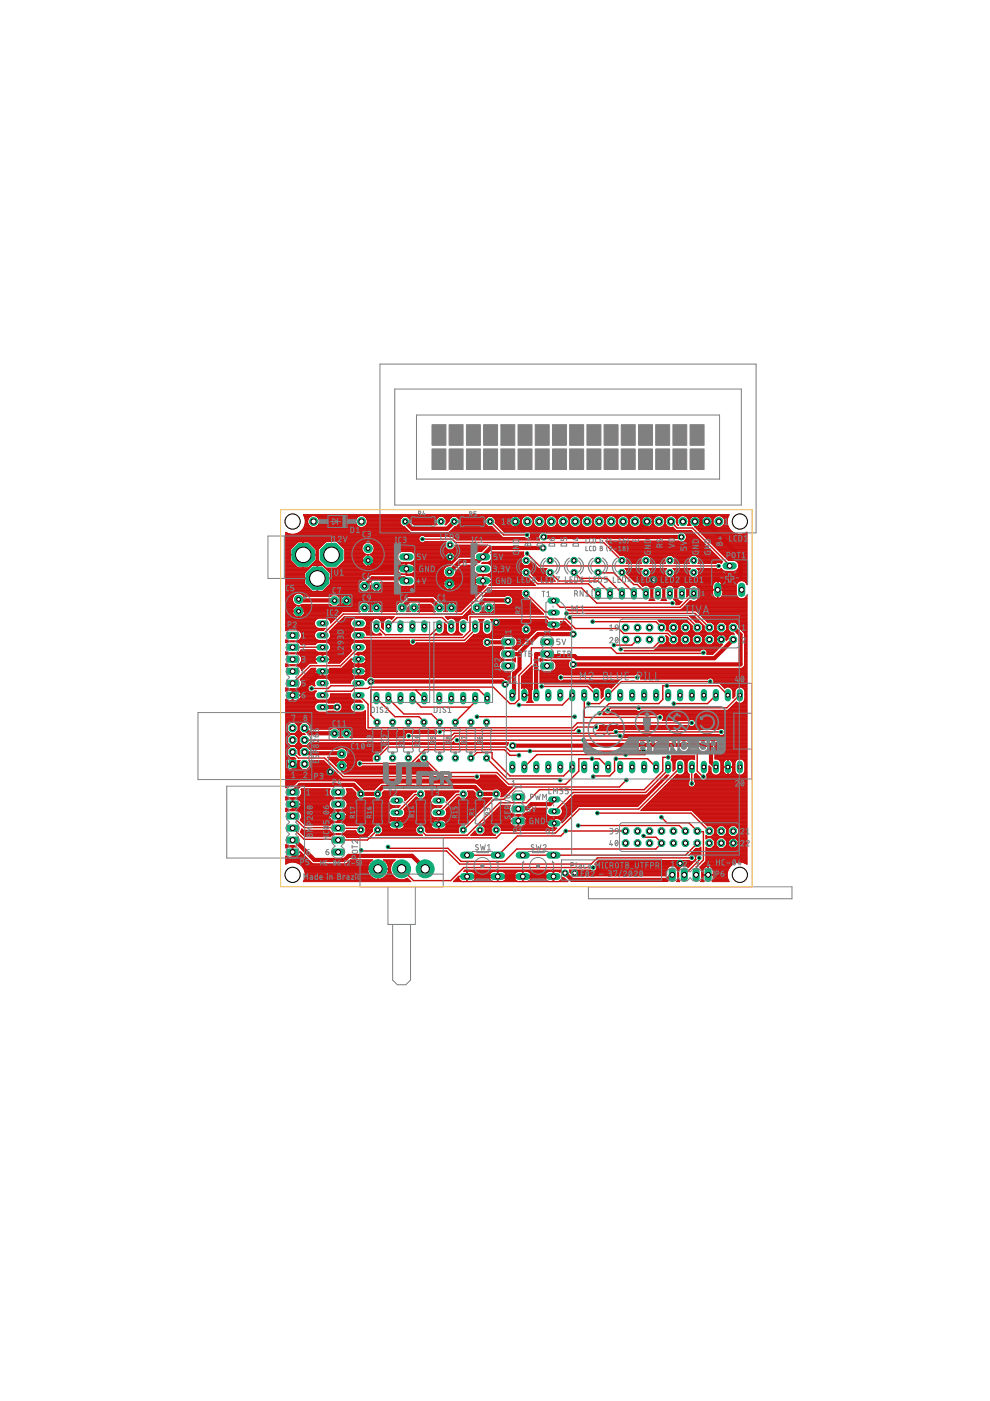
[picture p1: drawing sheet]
<svg xmlns="http://www.w3.org/2000/svg" width="210mm" height="297mm" viewBox="0 0 210 297" stroke-linecap="round" stroke-linejoin="round" font-family="sans-serif">
<g fill="none" stroke="#c90d0c" stroke-width=".89">
<path d="M78 118.8l1.2 1.3h6.9l.1 .5M85.9 110.6l1.5 1.5h7.4l1.5-1.5M95.4 118.1l-2.5 2.5M109.3 110.6l1.6 1.6h24.7l1.6-1.6M115.1 116.2h-11.1l-1.4 1.4-.2 .5-1 .9h-3.8l-2.3 2.2M115.3 113.9h29.2M147.3 110.6h2.6l.1 .5 7 7v4.5h-2.5l-2.3 2.5M63.3 127.1l.3 .2h7.3M79.8 128.9l-1.5-1.6h-4.8l-.1 .4-1.3 1.3h-8.1l-.7 .6M85.2 128.9l1.6-1.6h4.8l1.6 1.6M86.2 123.1l-.6-.5h-6.7l-1.6 1.7M86.2 120.6h6.7"/>
<path d="M86.2 120.6h.1M92.9 120.6l.2 .4 .4 .5v1.4h2.2l.3 .3M96 123.2l-.7 .6M102.4 123.1l-6.4 .1M105.2 132h7l.3 .2h4.7l.2 .2M107.7 127.3h-5l-1.6 1.6M107.7 136.1l-4.4 .1M107.7 138.6l2.5 .1M110.2 138.7v3l-1.2 1.1v4.2l-.4 .4M121.5 134.5h-7.4l-3.8 3.7-.1 .5M138.6 122.9h15.1l.3 .3M155.5 133.1l1.5 1.5v6.3h-35.5"/>
<path d="M155.5 135.6l-4 4h-29.2l-.5-.5h-5.8v-.5l-2.3 .1v8.7M64.6 154.4l1 1.1h5.3M64.6 159.4l.1 .3h7.6l.2 .1M71.5 149.9h-3.1M76 142.3h-8l-4.1 4.1h-.9l-1 1M78.6 144.5h27.9l.6 .6M108.7 158.1l42-.2v3.7l1.1 1M62 162l1.7 1.6h6.3M62 170.5l1 .9h6.6l1.6 1.6h.5l.5 .7h11.8l.3 .3 .2 .5M62 168l1.6-1.6h11.4l1.4 1.5 .1 .4h3.6v-.4l1-1h19.6l1 1 .1 .4h3.4M62 178.1l.6 .1 4.1 4.1h6.4l.9-.8h13.4l2.7 2.7M84.5 174.5l-.4 .3"/>
<path d="M84.5 174.5h8.1l.4 .3M109.9 174.1l7.3 .1 .3 .4M117.5 169.5l-.9 1h-4l-.8 .9h-1.8l-.1 .1M62 180.7l3.5 3.4h14.6v.1M99 185.8h18.3M119.8 185.1l1.5 1.5h20.1l1.1-1.1M144.2 183h-15.8l-2 2.1h-4.6"/>
</g>
<g fill="none" stroke="#c90d0c" stroke-width=".21">
<path d="M60.6 113.3h1M60.6 118.8h1M60.6 119.4h1.6M60.6 114.7h28.3M60.6 114.9h4.8l1.6 1.6M60.6 113h.3M60.6 113.7h28.4M60.6 115.1h2.4M60.6 114.8h28.4M60.6 115.5h1.9M60.6 116.9h1M60.6 119.9h2.1"/>
<path d="M60.6 117.7h6.9M60.6 119.5h1.7M60.6 118.9h1.1M60.6 117.6h3.6M60.6 119h1.2M60.6 117.1h1M60.6 114h28.3M60.6 119.8h1.9M60.6 119.6h1.8M60.6 119.3h1.5M60.6 119.2h1.4M60.6 118.7h1"/>
<path d="M60.6 118.6h1M60.6 118.4h1M60.6 118.3h1M60.6 118.2h1M60.6 118.1h1M60.6 118h1M60.6 117.8h1M60.6 117.5h1M60.6 117.3h1M60.6 117.2h1M60.6 117h1M60.6 116.8h1"/>
<path d="M60.6 116.6h1M60.6 116.5h1M60.6 116.4h1.1M60.6 116.3h1.2M60.6 116.1h1.3M60.6 116h1.4M60.6 115.9h1.5M60.6 115.8h1.7M60.6 115.7h1.8M60.6 115.4h2M60.6 115.3h2.2M60.6 115.2h2.3"/>
<path d="M60.6 114.6h28.2M60.6 114.4h28.2M60.6 114.3h28.2M60.6 114.2h28.2M60.6 114.1h28.2M60.6 113.9h28.3M60.6 113.6h28.6M60.6 113.5h45.5M60.6 113.4h45.4M60.6 113.1h.6M60.6 112.9h.1M61.6 116.5v1.1h5.4v-1.1"/>
<path d="M61.6 117.7v1.1l1.6 1.6M62.5 113.3h43.4M62.9 113.1h42.8M63.2 114.9l-1.6 1.6M63.2 113h42.4M63.4 112.9h23.7M63.6 112.8h23.2M63.8 112.6h22.9M63.9 112.5h22.7M64 112.4h22.5M64.1 112.3h22.3M64.2 118.8h.2"/>
<path d="M64.2 119.4h.2M64.2 115.1h.2M64.2 115.5h.2M64.2 116.9h.2M64.2 119.9h.2M64.2 114.9v5.5M64.2 119.5h.2M64.2 118.9h.2M64.2 119h.2M64.2 117.1h.2M64.2 119.8h.2M64.2 119.6h.2"/>
<path d="M64.2 119.3h.2M64.2 119.2h.2M64.2 118.7h.2M64.2 118.6h.2M64.2 118.4h.2M64.2 118.3h.2M64.2 118.2h.2M64.2 118.1h.2M64.2 118h.2M64.2 117.8h.2M64.2 117.5h.2M64.2 117.3h.2"/>
<path d="M64.2 117.2h.2M64.2 117h.2M64.2 116.8h.2M64.2 116.6h.2M64.2 116.5h.2M64.2 116.4h.2M64.2 116.3h.2M64.2 116.1h.2M64.2 116h.2M64.2 115.9h.2M64.2 115.8h.2M64.2 115.7h.2"/>
<path d="M64.2 115.4h.2M64.2 115.3h.2M64.2 115.2h.2M64.2 112.2h22.1M64.3 112.1h21.8M64.4 114.9v5.5M64.4 117.6h3.1M64.4 111.9h21.6M64.4 109.3h90.1M64.4 111.8h1.8M64.5 109.4h1.6M64.5 111.7h1.4"/>
<path d="M64.5 109.5h1.3M64.6 111.6h1.1M64.6 109.6h1.1M64.6 111.4h1M64.6 109.7h1M64.6 111.3h.9M64.6 109.9h.8M64.7 111.2h.7M64.7 110h.7M64.7 111.1h.6M64.7 110.1h.6M64.7 110.9a2.69 2.69 0 0 1-4.1 2v20.8l.4-.2"/>
<path d="M64.7 110.9v-.7l-.4-1.1h90.3l-.4 1.1v.7M64.7 111h.6M64.7 110.8h.5M64.7 110.7h.5M64.7 110.6h.5M64.7 110.5h.5M64.7 110.4h.5M64.7 110.2h.6M65.4 109.9l-.2 .9M65.5 114.9h3.5M65.6 115.1h3.3M65.7 115.2h3.1"/>
<path d="M65.8 115.3h2.8M65.9 119.9h2.7M66 115.4h2.5M66 119.8h2.4M66.1 115.5h2.3M66.2 119.9l-1.6 1.6v1.1M66.2 119.6h2.1M66.2 115.7h2.1M66.3 119.5h1.9M66.3 115.8h1.9M66.4 119.4h1.7M66.4 115.9h1.6"/>
<path d="M66.5 119.3h1.4M66.6 116h1.3M66.7 119.2h1.1M66.7 116.1h1.1M66.8 119h.9M66.8 111.8h9.5M66.8 116.3h.9M66.9 109.4h9.3M66.9 118.9h.7M66.9 116.4h.7M67 118.8h.5M67 116.9h.5"/>
<path d="M67 117.7v1.1l-1.6 1.6M67 117.1h.5M67 118.7h.5M67 118.6h.5M67 118.4h.5M67 118.3h.5M67 118.2h.5M67 118.1h.5M67 118h.5M67 117.8h.5M67 117.5h.5M67 117.3h.5"/>
<path d="M67 117.2h.5M67 117h.5M67 116.8h.5M67 116.6h.5M67 116.5h.5M67.1 111.7h9M67.2 109.5h8.8M67.2 109.5a1.25 1.25 0 0 0-1.8 .4M67.2 109.5l.3 .4M67.2 119.9v5.5M67.2 111.6h8.7M67.3 109.6h8.5"/>
<path d="M67.4 111.4h8.3M67.4 119.9v5.5M67.4 109.7h8.3M67.5 116.5v2.3M67.5 118.8l1.6 1.7M67.5 111.3h8.1M67.5 109.9a1.27 1.27 0 0 1-.5 1.8 1.27 1.27 0 0 1-1.8-.9M67.5 109.9h8.1M67.6 111.2h7.9M67.6 110h7.9M67.6 111.1h7.9M67.6 110.1h7.9"/>
<path d="M67.7 111h7.8M67.7 110.2h7.7M67.7 110.8h7.7M67.7 110.7h7.7M67.7 110.6h7.7M67.7 110.5h7.7M67.7 110.4h7.7M68.4 119.9l1.6 1.6v1.1M69.1 114.8l-1.6 1.7M71.5 114.8l1.6 1.7M71.6 114.9h17.5M71.7 115.1h5.9"/>
<path d="M71.8 115.2h5.5M71.9 115.3h5.3M72 119.9h5.4M72.1 115.4h5M72.2 119.8h5M72.2 115.5h4.7M72.3 119.6h4.8M72.3 115.7h4.6M72.4 119.5h4.6M72.4 115.8h4.4M72.5 119.4h4.4M72.5 115.9h4.3"/>
<path d="M72.6 119.3h4.2M72.7 116h4.1M72.7 119.2h4.1M72.8 116.1h3.9M72.9 119h3.9M72.9 116.3h3.8M73 118.9h11.6M73 116.4h3.7M73.1 118.8h4.9M73.1 116.9h3.8M73.1 117.7h4.3M73.1 117.6h11.2"/>
<path d="M73.1 117.1h3.9M73.1 116.5v2.3M73.1 118.8l-1.6 1.7M73.1 118.7h3.7M73.1 118.6h3.7M73.1 118.4h3.7M73.1 118.3h3.7M73.1 118.2h3.8M73.1 118.1h4M73.1 118h4.1M73.1 117.8h4.2M73.1 117.5h4.4"/>
<path d="M73.1 117.3h4.2M73.1 117.2h4.1M73.1 117h3.8M73.1 116.8h3.7M73.1 116.6h3.7M73.1 116.5h3.6M75.4 110.8a1.26 1.26 0 0 0 1.2 1 1.26 1.26 0 0 0 1.3-1M75.6 109.9l-.2 .9M76.7 116a1.32 1.32 0 0 0 1.3 1.6 1.32 1.32 0 0 0 1.3-1.6M76.8 118.3v.4h2.4v-.4M76.9 111.8h9M76.9 115.5a1.34 1.34 0 0 1 2.2 0"/>
<path d="M76.9 115.5l-.2 .5M77 109.4h34.4M77.2 111.7h8.6M77.3 109.5h31.5M77.3 109.5a1.25 1.25 0 0 0-1.7 .4M77.3 109.5l.4 .4M77.4 111.6h8M77.4 109.6h7.9M77.5 111.4h7.8M77.5 117.6l-.7 .7M77.6 109.7h7.6M77.7 111.3h7.4"/>
<path d="M77.7 109.9l.2 .9M77.7 109.9h7.4M77.7 111.2h7.3M77.7 110h7.3M77.8 111.1h7.1M77.8 110.1h7.1M77.8 111h7M77.9 110.2h6.9M77.9 110.8h6.9M77.9 110.7h6.9M77.9 110.6h6.9M77.9 110.5h6.9"/>
<path d="M77.9 110.4h6.9M78 119.4h.1M78 119.9h.1M78 117.7h.1M78 119.5h.1M78 117.6v2.5h-.5l-.7-.8v-.4M78 119h.1M78 119.8h.1M78 119.6h.1M78 119.3h.1M78 119.2h.1M78 118.7h.1"/>
<path d="M78 118.6h.1M78 118.4h.1M78 118.3h.1M78 118.2h.1M78 118.1h.1M78 118h.1M78 117.8h.1M78.1 118.8h6.4M78.1 117.6v2.5h.4l.7-.8v-.4M78.4 115.1h16M78.5 117.6l.7 .7M78.6 117.5h5.8"/>
<path d="M78.6 117.7h5.7M78.7 119.9h5.9M78.7 115.2h15.7M78.8 117.8h5.4M78.8 117.3h5.7M78.8 119.8h5.9M78.9 115.3h15.5M78.9 118h5.3M78.9 117.2h5.7M79 119.6h5.9M79 118.1h5.2M79 115.4h15.4"/>
<path d="M79 117.1h5.7M79.1 119.5h16.7M79.1 115.5h15.3M79.1 118.2h5.1M79.1 115.5l.2 .5M79.1 117h5.8M79.2 119.4h16.8M79.2 115.7h15.2M79.2 116.9h23M79.2 115.8h15.2M79.2 119h5.5M79.2 119.3h16.9"/>
<path d="M79.2 119.2h5.8M79.2 118.7h5.2M79.2 118.6h5.1M79.2 118.4h5.1M79.2 118.3h5M79.2 116.8h23.1M79.3 115.9h15.1M79.3 116.6h23.1M79.3 116.5h15.6M79.3 116.4h15.5M79.3 116.3h15.4M79.3 116.1h15.2"/>
<path d="M79.3 116h15.1M84.2 117.8v.5M84.2 118.3l.5 .8 .5 .1h1.9l.5-.1 .5-.8M85.2 116.9l-.5 .2-.5 .7M85.3 119.5a1.16 1.16 0 0 0-1 .9M85.5 109.5l-.7 .6v.9l2.4 1.9h7.8l2.4-1.9v-.9l-.6-.6M86.1 119.9h.1M86.1 119.5v2.2M86.1 119.8h.1M86.1 119.6h.1M86.2 119.5v2.2M86.3 109.5l.7 .6v.4"/>
<path d="M86.5 109.6h6.5M86.6 109.7h6.2M86.7 109.9h6M86.8 110h5.8M87 110.1h5.5M87 110.5h5.5M87 110.4h5.5M87 110.2h5.5M87 119.5l.8 .4 .2 .5M87.1 110.6h5.4M87.1 116.9l.5 .2 .5 .7M87.2 110.7h5.3"/>
<path d="M87.3 119.2h8.9M87.3 110.8h5.2M87.4 117h13.8M87.4 119.6h8.3M87.4 111h5.1M87.6 111.1h4.9M87.6 119h8.7M87.6 117.1h13.3M87.6 119.8h8M87.7 111.2h4.9M87.7 118.9h7.2M87.7 119.9h7.8"/>
<path d="M87.7 117.2h7.2M87.8 118.8h7M87.9 117.3h6.8M87.9 118.7h6.7M87.9 117.5h6.7M88 117.6h6.5M88 118.6h6.5M88 117.7h6.4M88 118.4h6.4M88.1 118.3h6.3M88.1 117.8v.5M88.1 118.2h6.3"/>
<path d="M88.1 118.1h7.3M88.1 118h6.3M88.1 117.8h6.3M88.8 114.4l.1 .3 .5 .4M88.9 113.9l-.1 .5M89.1 113.6h.9M89.1 113.6l-.2 .3M89.7 115.1l.4-.3h4.5l-.2 .3v.9l.6 .6h.9l.6-.6v-.4h6.9l-1.3 1.3M90 113.6h16.2M90 113.6l.1 .1h16.2M90 114.9h4.5M93.1 109.5l-.6 .6v.9l.2 .3h-5l-.7-.8"/>
<path d="M94 109.5l.6 .6v.9l-.2 .3 .8-.8M94.1 109.6h1.7M94.2 109.7h1.4M94.3 109.9h1.2M94.4 111.2h.1M94.4 110h1M94.5 111.1h.2M94.6 110.1h.7M94.6 111h.2M94.6 110.8h.3M94.6 110.7h.4M94.6 110.6h.5"/>
<path d="M94.6 110.5h.6M94.6 110.4h.6M94.6 110.2h.6M95 119.1l-.6-.6v-.3h2v.3l-.6 .6M95 117.1l-.6 .6v.3h2v-.3l-.6-.6M95.1 112.9h10.4M95.4 118.8h.1M95.4 112.8h10M95.4 117.7h.1M95.4 118.9h.1M95.4 117.6h.1M95.4 117.1v2"/>
<path d="M95.4 118.7h.1M95.4 118.6h.1M95.4 118.4h.1M95.4 118.3h.1M95.4 118.2h.1M95.4 118h.1M95.4 117.8h.1M95.4 117.5h.1M95.4 117.3h.1M95.4 117.2h.1M95.5 112.6h9.8M95.5 117.1v2"/>
<path d="M95.5 118.1h5M95.6 112.5h9.5M95.7 112.4h9.3M95.8 112.3h9.1M95.9 109.5l-.7 .6v.4M95.9 116.5h6.6M96 118.9h.4M96 112.2h8.8M96 117.2h4.8M96.1 113.7l.3 .4M96.1 116.4h6.5M96.1 118.8h.5"/>
<path d="M96.1 112.1h8.6M96.1 117.3h4.6M96.2 113.9h10.3M96.2 116.3h6.5M96.2 111.9h8.3M96.2 118.7h.5M96.2 117.5h4.4M96.3 116.1h6.6M96.3 118.6h.5M96.3 111.8h8.1M96.4 117.6h4.2M96.4 117.7h4.1"/>
<path d="M96.4 118.4h.5M96.4 118.3h.6M96.4 118.2h.8M96.4 118h4.1M96.4 117.8h4.1M96.4 116h6.6M96.4 114.1h15M96.5 111.7h7.8M96.5 115.9h6.6M96.5 115.8h6.7M96.5 115.7h6.9M96.5 114.2h17.8"/>
<path d="M96.7 114.3h17.6M96.8 114.4h17.6M96.8 111.6h6.6M96.9 109.6h6.5M97 111.4h6.3M97 109.7h6.3M97.1 111.3h6.1M97.1 109.9h6M97.2 111.2h5.8M97.2 110h5.8M97.3 111.1h5.6M97.4 110.1h5.5"/>
<path d="M97.4 111h5.5M97.4 110.8h5.5M97.4 110.7h5.5M97.4 110.6h5.5M97.4 110.5h5.5M97.4 110.4h5.5M97.4 110.2h5.5M97.9 119.9h2.8M100.5 117.8v.3h-3.1l-.3 .1-1.7 1.8a1.3 1.3 0 0 0-1.2 .6 1.3 1.3 0 0 0 0 1.4M101.4 116.9l-.8 .5-.1 .4M102.3 119.3h8.2M103.4 119.4l.4 .2 .5 .8"/>
<path d="M103.5 109.5l-.6 .6v.9l.6 .7h.8l2.3 2.3M103.6 119.2h6.9M103.6 119.5h7.1M103.8 119.1l-.4 .1h-1.1l-.2 .2h8.5M103.8 119h6.7M103.9 119.6h6.9M104 118.9h6.5M104 119.8h7M104.1 118.8h6.4M104.1 119.9h9.4M104.1 117.3h6.9M104.2 118.7h6.3"/>
<path d="M104.2 117.5h6.8M104.2 117.2h6.8M104.2 118.6h6.3M104.2 117.6h6.8M104.3 117.7h6.8M104.3 118.4h6.2M104.3 117.1h6.7M104.3 117.8l-.2-.5 .3-.3h6.6l.1 .8-.6 .6v.9M104.3 117.8v.5M104.3 118.3l-.5 .8M104.3 118.3h6.3M104.3 118.2h6.4"/>
<path d="M104.3 118.1h6.5M104.3 118h6.6M104.3 117.8h6.7M104.4 109.5l.6 .6v.7M104.5 109.6h4.1M104.6 109.7h3.8M104.7 109.9h3.6M104.9 110h3.3M105 110.1h3.2M105 110.8l2 2.1h4.2l.4-.3M105 110.8h3.1M105 110.7h3.1"/>
<path d="M105 110.6h4.2M105 110.5h3.1M105 110.4h3.1M105 110.2h3.1M105.1 111h3.1M105.2 111.1h3M105.4 111.2h2.9M105.5 111.3h2.9M105.6 111.4h2.9M105.7 111.6h2.9M105.8 111.7h3.1M106 111.8h5.5"/>
<path d="M106.1 111.9h36.7M106.2 112.1h36.7M106.3 112.2h36.7M106.4 112.3h36.8M106.6 112.4h36.7M106.7 112.5h39.9M106.8 112.6h39.9M106.9 112.8h4.4M108.1 110.7h2.3M108.1 110.5h2.3M108.1 110.7h.1M108.1 110.7v.1"/>
<path d="M108.1 110.8l.2 .4M108.3 111.2l.3 .4 .6 .2M108.8 109.5l-.4 .3-.3 .7M109.2 111.4h.1M109.2 109.4v2.4M109.2 109.4h.1M109.2 109.4l-.4 .1M109.2 111.8h.1M109.2 109.5h.1M109.2 111.7h.1M109.2 111.6h.1M109.2 111.3h.1"/>
<path d="M109.2 111.2h.1M109.2 111.1h.1M109.2 111h.1M109.2 110.8h.1M109.2 110.7h.1M109.2 110.5h.1M109.2 110.4h.1M109.2 110.2h.1M109.2 110.1h.1M109.2 110h.1M109.2 109.9h.1M109.2 109.7h.1"/>
<path d="M109.2 109.6h.1M109.3 109.4v2.4M109.3 111.8h.1M109.3 109.4l.4 .1M109.3 109.4h.1M109.3 110.6h1.3M109.7 111.7h1.5M109.7 109.5l.6 .5M109.7 109.5h1.4M109.9 111.6l-.6 .2M109.9 111.6h1.1M109.9 109.6h1.1"/>
<path d="M110 111.4h.9M110.1 109.7h.8M110.2 111.3h.6M110.2 109.9h.5M110.3 111.2l-.4 .4M110.3 110l.1 .5M110.3 111.2h.4M110.3 110h.4M110.3 111.1h.4M110.3 110.1h.3M110.4 111h.2M110.4 110.2h.2"/>
<path d="M110.4 110.8l-.1 .4M110.4 110.8h.2M110.4 110.4h.2M110.4 110.7v.1M110.4 110.7h.1M110.4 110.7h.2M110.4 110.5h.2M110.5 119.3l.6 .6M110.6 110.8a1.27 1.27 0 0 0 1.2 1 1.27 1.27 0 0 0 1.3-1M110.6 110.3v.5M110.7 109.9a1.29 1.29 0 0 1 2.2 0M110.7 109.9l-.1 .4"/>
<path d="M111.9 112.6l.5 .4 .1 .3M112.1 111.8h1.9M112.1 119.8h1.3M112.2 114.1h2M112.2 109.4h1.8M112.2 112.8h34.7M112.2 119.6h1.1M112.3 114h1.9M112.4 112.9h2.4M112.4 119.5h.8M112.4 111.7h1.3M112.4 113h2.2"/>
<path d="M112.4 113.9a.8 .8 0 0 1-1.2 .1h-14.9M112.4 113.9h1.8M112.5 109.5h1.2M112.5 119.4h.5M112.5 113.7h1.7M112.5 113.1h2M112.5 113.3h1.9M112.5 113.3l-.1 .6M112.5 113.6h1.7M112.5 113.5h1.8M112.5 113.4h1.8M112.6 111.6h1"/>
<path d="M112.6 119.3v-.3l1.6 1.5h1.8l-.4 .4v.9M112.6 119.3l-.6 .6M112.6 119h.1M112.6 119.3h.3M112.6 119.2h.2M112.6 109.6h.9M112.7 111.4h.7M112.7 109.7h.7M112.8 111.3h.5M112.9 109.9l.2 .4M112.9 109.9h.4M112.9 111.2h.3"/>
<path d="M112.9 110h.3M112.9 111.1h.3M112.9 110.1h.3M113 111h.2M113 110.2h.1M113.1 110.3v.5M113.1 110.8h.1M113.1 110.7h.1M113.1 110.6h.1M113.1 110.5h.1M113.1 110.4h.1M113.3 109.9a1.29 1.29 0 0 1 2.1 0"/>
<path d="M113.3 109.9l-.2 .4M114.6 111.8h2M114.7 109.4h1.8M114.9 111.7h1.4M115 109.5h1.2M115.1 112.8a1.1 1.1 0 0 0-.7 1.7h-17.6l-.4-.4M115.1 111.6h1M115.1 109.6h1M115.2 111.4h.8M115.3 109.7h.7M115.4 111.3h.5M115.4 109.9h.4"/>
<path d="M115.4 109.9l.2 .4M115.4 111.2h.4M115.4 110h.4M115.5 112.8l.4 .2h27.9l.5-.2M115.5 111.1h.2M115.5 110.1h.2M115.5 111h.2M115.5 110.2h.2M115.6 110.8h.1M115.6 110.3a1.27 1.27 0 0 1-1 1.5 1.27 1.27 0 0 1-1.5-1M115.6 110.7h.1M115.6 110.6h.1"/>
<path d="M115.6 110.5h.1M115.6 110.4h.1M115.6 110.8a1.27 1.27 0 0 0 1.3 1 1.27 1.27 0 0 0 1.2-1M115.6 110.3v.5M115.7 112.9h28.3M115.8 109.9a1.29 1.29 0 0 1 2.1 0M115.8 109.9l-.2 .4M117.2 111.8h1.9M117.3 109.4h1.7M117.5 111.7h1.3M117.5 109.5h1.2M117.7 111.6h.9"/>
<path d="M117.7 109.6h.9M117.8 111.4h.7M117.8 109.7h.7M117.9 111.3h.5M117.9 109.9h.5M117.9 109.9l.2 .4M118 111.2h.3M118 110h.3M118 111.1h.3M118 110.1h.3M118.1 111h.1M118.1 110.2h.1"/>
<path d="M118.1 110.8h.1M118.1 110.3v.5M118.1 110.7h.1M118.1 110.6h.1M118.1 110.5h.1M118.1 110.4h.1M118.2 110.8a1.27 1.27 0 0 0 1.2 1 1.27 1.27 0 0 0 1.3-1M118.4 109.9a1.29 1.29 0 0 1 2.1 0M118.4 109.9l-.2 .4M119.7 111.8h1.9M119.8 109.4h1.8M120 111.7h1.4"/>
<path d="M120.1 109.5h1.2M120.2 111.6h1M120.2 109.6h.9M120.3 111.4h.8M120.4 109.7h.6M120.4 111.3h.5M120.5 109.9h.4M120.5 109.9l.2 .4M120.5 111.2h.4M120.5 110h.4M120.6 111.1h.2M120.6 110.1h.2"/>
<path d="M120.6 111h.2M120.6 110.2h.2M120.6 110.8h.1M120.7 110.3v.5M120.7 110.7h.1M120.7 110.6h.1M120.7 110.5h.1M120.7 110.4h.1M120.7 110.8l.2 .5M120.9 109.9a1.26 1.26 0 0 1 1.3-.6 1.26 1.26 0 0 1 1 1M120.9 109.9l-.2 .4M122.3 111.8h1.9"/>
<path d="M122.3 109.4h1.8M122.6 111.7h1.3M122.6 109.5h1.2M122.7 111.6h1M122.8 109.6h.9M122.9 111.4h.7M122.9 109.7h.7M123 111.3h.5M123 109.9h.4M123 111.2h.4M123.1 110h.3M123.1 111.1h.3"/>
<path d="M123.1 110.1h.2M123.1 111h.2M123.2 110.2h.1M123.2 110.8a1.26 1.26 0 0 1-1 1 1.26 1.26 0 0 1-1.3-.5M123.2 110.3v.5M123.2 110.8h.1M123.2 110.7h.1M123.2 110.6h.1M123.2 110.5h.1M123.2 110.4h.1M123.3 110.3v.5M123.3 110.8l.1 .5"/>
<path d="M123.4 109.9a1.26 1.26 0 0 1 1.3-.6 1.26 1.26 0 0 1 1 1M123.4 109.9l-.1 .4M124.8 111.8h1.9M124.9 109.4h1.8M125.1 111.7h1.3M125.2 109.5h1.2M125.3 111.6h1M125.3 109.6h.9M125.4 111.4h.7M125.4 109.7h.7M125.5 111.3h.5M125.5 109.9h.5"/>
<path d="M125.6 111.2h.3M125.6 110h.3M125.6 111.1h.3M125.6 110.1h.3M125.7 111h.1M125.7 110.2h.1M125.7 110.8a1.26 1.26 0 0 1-1 1 1.26 1.26 0 0 1-1.3-.5M125.7 110.3v.5M125.7 110.8h.1M125.7 110.7h.1M125.7 110.6h.1M125.7 110.5h.1"/>
<path d="M125.7 110.4h.1M125.8 110.3v.5M125.8 110.8l.2 .5M126 109.9a1.27 1.27 0 0 1 2.1 0M126 111.3a1.27 1.27 0 0 0 2.1 0M126 109.9l-.2 .4M127.3 111.8h2M127.4 109.4h1.8M127.6 111.7h1.4M127.7 109.5h1.2M127.8 111.6h1M127.8 109.6h1"/>
<path d="M127.9 111.4h.8M128 109.7h.7M128.1 111.3h.4M128.1 109.9l.2 .4M128.1 109.9h.4M128.1 111.2h.4M128.1 110h.4M128.2 111.1h.2M128.2 110.1h.2M128.2 111h.2M128.2 110.2h.2M128.3 110.3v.5"/>
<path d="M128.3 110.8l-.2 .5M128.3 110.8h.1M128.3 110.7h.1M128.3 110.6h.1M128.3 110.5h.1M128.3 110.4h.1M128.3 110.8l.2 .5M128.5 109.9a1.27 1.27 0 0 1 2.1 0M128.5 111.3a1.27 1.27 0 0 0 2.1 0M128.5 109.9l-.2 .4M128.5 114.8h15.5M128.7 114.9h20.3"/>
<path d="M128.8 115.1h20.3M128.9 115.2h20.4M129 115.3h20.4M129.1 115.4h20.4M129.3 115.5h20.3M129.4 115.7h20.3M129.5 115.8h20.4M129.6 115.9h20.4M129.8 116h20.3M129.9 116.1h20.3M129.9 111.8h1.9M129.9 109.4h1.8"/>
<path d="M130 116.3h20.3M130.1 116.4h20.4M130.2 111.7h1.3M130.2 109.5h1.2M130.2 116.5h20.4M130.3 116.6h20.4M130.3 111.6h1M130.4 109.6h.9M130.5 111.4h.7M130.5 116.8h20.3M130.5 109.7h.7M130.6 116.9h20.3"/>
<path d="M130.6 111.3h.5M130.6 109.9l.2 .4M130.6 109.9h.5M130.7 111.2h.3M130.7 110h.3M130.7 117h20.4M130.7 111.1h.3M130.7 110.1h.3M130.8 111h.1M130.8 110.2h.1M130.8 110.3v.5M130.8 110.8l-.2 .5"/>
<path d="M130.8 110.8h.1M130.8 110.7h.1M130.8 110.6h.1M130.8 110.5h.1M130.8 110.4h.1M130.8 117.1h20.4M130.9 110.3v.5M130.9 110.8l.2 .5M131 117.2h20.3M131.1 109.9a1.27 1.27 0 0 1 2.1 0M131.1 111.3a1.27 1.27 0 0 0 2.1 0M131.1 109.9l-.2 .4"/>
<path d="M131.1 117.3h20.3M131.2 117.5h20.4M131.3 117.6h20.4M131.4 117.7h20.4M132.4 117.8h4M132.4 111.8h1.9M132.5 109.4h1.8M132.5 118h3.8M132.6 118.1h3.6M132.7 111.7h1.3M132.7 118.2h3.4M132.8 109.5h1.2"/>
<path d="M132.9 118.3h3.1M132.9 111.6h1M132.9 119.3l-.1 .1h3.2l-.1-.1v-.9l.6-.6h.9l.6 .6v.9M132.9 118.8h3M132.9 118.9h3M132.9 119h3M132.9 119.3h3M132.9 119.2h3M132.9 118.7h3M132.9 118.6h3M132.9 118.4h3M132.9 109.6h.9"/>
<path d="M133 111.4h.8M133 109.7h.7M133.1 111.3h.5M133.2 109.9l.1 .4M133.2 109.9h.4M133.2 111.2h.4M133.2 110h.3M133.2 111.1h.3M133.3 110.1h.2M133.3 111h.2M133.3 110.2h.2M133.3 110.3v.5"/>
<path d="M133.3 110.8l-.1 .5M133.3 110.8h.1M133.3 110.7h.1M133.3 110.6h.1M133.3 110.5h.1M133.3 110.4h.1M133.4 110.3v.5M133.4 110.8l.2 .5M133.6 111.3a1.27 1.27 0 0 0 2.1 0M133.6 109.9a1.27 1.27 0 0 1 2.1 0M133.6 109.9l-.2 .4M135 111.8h4.4"/>
<path d="M135 109.4h4.4M135.3 111.7h1.5M135.3 109.5h1.4M135.4 111.6h1.1M135.5 109.6h1M135.6 111.4h.8M135.6 109.7h.8M135.7 111.3h.6M135.7 109.9l.2 .4M135.7 109.9h.6M135.7 111.2h.5M135.8 110h.4"/>
<path d="M135.8 111.1h.3M135.8 110.1h.3M135.8 111h.3M135.8 110.2h.3M135.9 110.3v.5M135.9 110.8l-.2 .5M135.9 110.8h.2M135.9 110.7h.1M135.9 110.6h1.2M135.9 110.5h.1M135.9 110.4h.1M136 110.7h2.4"/>
<path d="M136 110.5h2.4M136 110.7h.1M136 110.7l.1 .1M136.1 110.8l.1 .4M136.2 110l-.2 .5M136.2 111.2l.1 .1M137.1 109.4l-.5 .2-.4 .4M137.1 109.4v2.4l-.8-.5M137.1 111.4h.2M137.1 109.5h.2M137.1 111.7h.2M137.1 111.6h.2"/>
<path d="M137.1 111.3h.2M137.1 111.2h.2M137.1 111.1h.2M137.1 111h.2M137.1 110.8h.2M137.1 110.7h.2M137.1 110.5h.2M137.1 110.4h.2M137.1 110.2h.2M137.1 110.1h.2M137.1 110h.2M137.1 109.9h.2"/>
<path d="M137.1 109.7h.2M137.1 109.6h.2M137.3 111.8h.1M137.3 110.6h1.2M137.5 117.8h4M137.6 118h3.8M137.6 111.7h1.5M137.6 109.5l-.3-.1v2.4M137.6 109.5l.6 .5M137.7 109.5h1.4M137.7 118.1h3.6M137.8 111.6l-.5 .2"/>
<path d="M137.8 118.2h3.3M137.8 111.6h1.2M137.9 109.6h1M137.9 118.3h3.1M138 111.4h.8M138 119.3l-.2 .1h3.3l-.2-.1v-.9l.7-.6h.9l.6 .6v.9M138 118.8h2.9M138 118.9h2.9M138 119h2.9M138 119.3h3M138 119.2h2.9M138 118.7h2.9"/>
<path d="M138 118.6h2.9M138 118.4h2.9M138 109.7h.8M138.1 111.3l-.3 .3M138.1 111.3h.6M138.1 109.9h.6M138.2 111.2h.4M138.2 111.2l-.1 .1M138.2 110l.2 .5M138.2 110h.4M138.2 111.1h.4M138.3 110.1h.3"/>
<path d="M138.3 111h.2M138.3 110.2h.2M138.3 110.8l-.1 .4M138.3 110.8h.2M138.3 110.7h.2M138.3 110.4h.2M138.4 110.7l-.1 .1M138.4 110.7h.1M138.4 110.5h.1M138.5 110.8a1.26 1.26 0 0 0 1 1 1.26 1.26 0 0 0 1.3-.5M138.5 110.3v.5M138.7 109.9a1.27 1.27 0 0 1 2.1 0"/>
<path d="M138.7 109.9l-.2 .4M140 111.8h2M140.1 109.4h1.8M140.3 111.7h1.4M140.4 109.5h1.2M140.5 111.6h1M140.5 109.6h1M140.6 111.4h.8M140.7 109.7h.6M140.8 111.3h.4M140.8 109.9l.2 .4M140.8 109.9h.4"/>
<path d="M140.8 111.2h.4M140.8 110h.4M140.9 111.1h.2M140.9 110.1h.2M140.9 111h.2M140.9 110.2h.2M141 110.3v.5M141 110.8l-.2 .5M141 110.8h.1M141 110.7h.1M141 110.6h.1M141 110.5h.1"/>
<path d="M141 110.4h.1M141 110.8a1.24 1.24 0 0 0 1.6 1M141.2 109.9a1.27 1.27 0 0 1 2.1 0M141.2 109.9l-.2 .4M142.5 117.8h4.1M142.6 111.8h.1M142.6 109.4h1.8M142.6 111.8l.8 .7h3.2l6.6 6.6-.3 .3M142.6 118h3.9M142.8 118.1h3.5M142.9 118.2h3.3M142.9 109.5h1.2"/>
<path d="M143 118.3h3.1M143.1 119.3h2.9M143.1 118.8h2.9M143.1 119.3l-.2 .1h3.3l-.2-.1M143.1 118.9h2.9M143.1 119h2.9M143.1 119.2h2.9M143.1 118.7h2.9M143.1 118.6h2.9M143.1 118.4h2.9M143.1 109.6h.9M143.2 109.7h.7"/>
<path d="M143.3 109.9l.2 .4M143.3 109.9h.5M143.4 110h.3M143.4 110.1h.3M143.5 111h.1M143.5 110.2h.1M143.5 111.1h.2M143.5 110.3v.5M143.5 110.8l-.1 .2 .5 .4-.3-.6M143.5 110.8h.1M143.5 110.7h.1M143.5 110.6h.1"/>
<path d="M143.5 110.5h.1M143.5 110.4h.1M143.6 110.3v.5M143.6 111.2h.1M143.7 111.3h.1M143.7 109.9a1.29 1.29 0 0 1 2.2 0M143.7 109.9l-.1 .4M144.3 114.9l-.5-.2h-15.4l3.1 3.1h.8l.6 .6v.9M144.7 112.8a1.1 1.1 0 0 1 .9 1.1 1.1 1.1 0 0 1-.9 1M144.9 114.8h4M144.9 112.9h2.1M145.1 114.7h3.7"/>
<path d="M145.1 113h2M145.2 109.4h6.8M145.3 114.6h3.4M145.3 113.1h1.9M145.4 113.3h1.9M145.4 114.4h3.1M145.4 114.3h3M145.4 113.4h2M145.5 109.5h1.4M145.5 114.2h2.8M145.5 113.5h2.1M145.5 114.1h2.7"/>
<path d="M145.5 113.6h2.2M145.5 113.7h2.3M145.5 114h2.6M145.5 113.9h2.4M145.6 109.6h1.1M145.7 109.7h.8M145.8 111.3h.6M145.9 109.9l.1 .4M145.9 109.9h.5M145.9 111.2h.4M145.9 110h.4M145.9 111.1h.4"/>
<path d="M146 110.1h.3M146 111h.2M146 110.2h.2M146 119.3v-.9l.7-.6h.8l.7 .6v.9M146 110.3v.5M146 110.8l-.3 .6 .8-.1M146 110.8h.2M146 110.7h.2M146 110.6h1.3M146 110.5h.2M146 110.4h.2M146.2 110.7h2.3"/>
<path d="M146.2 110.5h2.3M146.2 110.7h.1M146.2 110.7v.1M146.2 110.8l.1 .4M146.3 110l-.1 .5M146.3 111.2l.2 .1M146.9 109.5l-.6 .5M147.3 109.4l-.4 .1M147.3 109.4v2.3l7.1 7.1h4M147.3 111.4h.1M147.3 109.5h.1M147.3 111.6h.1"/>
<path d="M147.3 111.3h.1M147.3 111.2h.1M147.3 111.1h.1M147.3 111h.1M147.3 110.8h.1M147.3 110.7h.1M147.3 110.5h.1M147.3 110.4h.1M147.3 110.2h.1M147.3 110.1h.1M147.3 110h.1M147.3 109.9h.1"/>
<path d="M147.3 109.7h.1M147.3 109.6h.1M147.3 111.7h.1M147.4 109.4v2.4l.6-.2 .3-.4M147.4 111.8h4.7M147.4 110.6h2.4M147.4 109.4a1.2 1.2 0 0 1 1.1 1.1M147.6 111.9h6.9M147.6 117.8h4.3M147.7 112.1h6.9M147.7 118h4.3M147.7 111.7h1.8"/>
<path d="M147.8 112.2h6.9M147.8 109.5h1.6M147.8 118.1h4.3M147.9 112.3h6.9M148 118.2h4.3M148 111.6h1.2M148 109.6h1.2M148 112.4h6.9M148.1 118.3h4.3M148.1 111.4h1M148.1 119.3h3.9M148.1 112.5h6.9"/>
<path d="M148.2 119.3l-.2 .1h3.8a.75 .75 0 0 1 1.1 0M148.2 118.8h4.7M148.2 118.9h4.8M148.2 119h4.9M148.2 119.2h4.9M148.2 118.7h4.6M148.2 118.6h4.4M148.2 118.4h4.3M148.2 109.7h.9M148.3 111.3h.7M148.3 112.6h6.8M148.3 109.9h.6"/>
<path d="M148.3 111.2h.6M148.4 110h.5M148.4 112.8h6.9M148.4 111.1h.4M148.4 110.1h.4M148.5 111h.3M148.5 110.2h.3M148.5 110.8l-.2 .4M148.5 110.8h.2M148.5 110.4h.2M148.5 110.7v.1M148.5 110.7h.1"/>
<path d="M148.5 112.9h7M148.5 110.7h.2M148.5 110.5h.2M148.6 113h7.1M148.7 110.7h2.3M148.7 110.5h2.3M148.7 110.7h.1M148.7 110.7v.1M148.7 110.8l.2 .4M148.8 113.1h7.2M148.9 113.3h7.5M148.9 111.2l.4 .4"/>
<path d="M149 113.4h9.4M149.1 113.5h9.3M149.2 113.6h9.2M149.3 111.6l.5 .2M149.4 113.7h9M149.4 109.5l.4-.1v2.4M149.4 109.5l-.4 .3-.3 .7M149.5 113.9h8.9M149.6 114h8.8M149.7 114.1h8.7M149.8 111.8h.1M149.8 111.4h.2"/>
<path d="M149.8 109.5h.2M149.8 111.7h.2M149.8 111.6h.2M149.8 111.3h.2M149.8 111.2h.2M149.8 111.1h.2M149.8 111h.2M149.8 110.8h.2M149.8 110.7h.2M149.8 110.5h.2M149.8 110.4h.2M149.8 110.2h.2"/>
<path d="M149.8 110.1h.2M149.8 110h.2M149.8 109.9h.2M149.8 109.7h.2M149.8 109.6h.2M149.8 114.2h8.6M150 109.4v2.4l.5-.2 .4-.4M150 114.3h8.4M150 110.6h1.2M150 109.4a1.2 1.2 0 0 1 1 1.1M150.1 114.4h8.3M150.2 114.6h8.2"/>
<path d="M150.3 111.7h1.5M150.3 114.7h8.1M150.4 109.5h1.4M150.4 114.8h8M150.5 111.6h1.1M150.6 114.9h7.8M150.6 109.6h1M150.7 111.4h.8M150.7 115.1h7.7M150.7 109.7h.8M150.8 111.3h.6M150.8 115.2h7.6"/>
<path d="M150.8 109.9h.6M150.9 111.2h.4M150.9 110h.4M150.9 115.3h7.5M150.9 111.1h.4M151 110.1h.3M151 111h.2M151 110.2h.2M151 110.8l-.1 .4M151 110.8h.2M151 110.4h.2M151 110.7h.1"/>
<path d="M151 110.7v.1M151 115.4h7.4M151 110.7h.2M151 110.5h.2M151.2 115.5h7.2M151.2 110.3v.5M151.2 110.8l.2 .5M151.3 115.7h7.1M151.4 109.9a1.29 1.29 0 0 1 2.1 0M151.4 109.9l-.2 .4M151.4 115.8h7M151.5 115.9h6.9"/>
<path d="M151.6 116h6.8M151.8 116.1h6.6M151.9 116.3h6.5M152 116.4h6.4M152.1 116.5h6.3M152.3 116.6h6.1M152.4 116.8h6M152.5 116.9h5.9M152.6 117h5.8M152.7 119.3h.3M152.7 117.1h5.7M152.7 111.8h1.8"/>
<path d="M152.8 109.4h1.7M152.8 117.2h5.6M152.9 119.4h.1M153 117.3h5.4M153 111.7h1.4M153.1 109.5h1.3M153.1 117.5h5.3M153.2 117.6h5.2M153.2 111.6h1.1M153.2 109.6h1.1M153.3 111.4h1M153.3 117.7h5.1"/>
<path d="M153.4 109.7h.9M153.4 111.3h.9M153.5 117.8h4.9M153.5 109.9l.2 .4M153.5 109.9h.8M153.5 111.2h.8M153.5 110h.7M153.6 111.1h.6M153.6 118h4.8M153.6 110.1h.6M153.6 111h.6M153.6 110.2h.6"/>
<path d="M153.7 110.8a1.28 1.28 0 0 1-1 1 1.28 1.28 0 0 1-1.3-.5M153.7 110.3v.5M153.7 110.8h.5M153.7 110.7h.5M153.7 110.6h.5M153.7 110.5h.5M153.7 110.4h.5M153.7 118.1h4.7M153.8 118.2h4.6M153.9 118.3h4.5M154.1 118.4h4.3M154.2 110.9a2.69 2.69 0 0 0 4.2 1.9v11.1l-.2-.3"/>
<path d="M154.2 118.6h4.2M154.3 118.7h4.1M155.7 118.8l.4 .2 .6 .7M156 118.9h2.4M156.2 119h2.2M156.3 119.2h2.1M156.4 119.3h2M156.5 119.4h1.9M156.5 119.5h1.9M156.6 119.6h1.8M156.7 119.7a1.21 1.21 0 0 1-1 1.4h-2l-.4-.1M156.7 119.9h1.7"/>
<path d="M156.7 119.8h1.7M157.3 113.3h1.1M157.7 113.1h.7M158.1 113h.3M158.2 112.9h.2M60.6 122.4h4M60.6 123.3h4M60.6 122h4M60.6 124.2h4.4M60.6 129.6h2.6M60.6 128.9h1.7M60.6 128.8h1.8"/>
<path d="M60.6 127.7h1.6M60.6 127.6h1.5M60.6 126.4h1.6M60.6 131.1h10.5M60.6 133.6h.2M60.6 130.7h2.1M60.6 131.3h6.4M60.6 133.4h8.2M60.6 136.2h.2M60.6 133.5h8.1M60.6 123.1h4M60.6 127h1.4"/>
<path d="M60.6 132h6.1M60.6 138.7h.2M60.6 130.6h2M60.6 129.3h1.5M60.6 124.1h4.3M60.6 128.2h2M60.6 123.4h4M60.6 121.1h4.4M60.6 122.5h17.2M60.6 126.2h1.8M60.6 125.8h40.9M60.6 124.4h4.5"/>
<path d="M60.6 125.4h16.1M60.6 121.9h4M60.6 126.9h1.4M60.6 120.4h5.1M60.6 121.7h4M60.6 129.5h15.6M60.6 123.9h4M60.6 123.7h4M60.6 120.5h5M60.6 125.2h5.4M60.6 130.3h1.6M60.6 138.6h13.4"/>
<path d="M60.6 138.5h13.5M60.6 138.3h.3M60.6 138.2h.1M60.6 136h26.1M60.6 135.9h26.1M60.6 135.8h.3M60.6 135.7h.1M60.6 133.3h8.3M60.6 133.2h6.7M60.6 133h6.5M60.6 132.9h6.4M60.6 132.8h6.2"/>
<path d="M60.6 132.7h6.2M60.6 132.5h6.1M60.6 132.4h6.1M60.6 132.3h6.1M60.6 132.2h6.1M60.6 132.1h6.1M60.6 131.8h6.1M60.6 131.7h6.2M60.6 131.6h6.2M60.6 131.5h6.3M60.6 131.2h6.6M60.6 131h10.6"/>
<path d="M60.6 130.9h10.8M60.6 130.5h1.9M60.6 130.4h1.7M60.6 130.1h1.5M60.6 130h1.5M60.6 129.9h1.5M60.6 129.8h1.5M60.6 129.4h1.5M60.6 129.2h1.5M60.6 129.1h1.6M60.6 128.7h1.9M60.6 128.6h2"/>
<path d="M60.6 128.4h2.2M60.6 128.3h2.3M60.6 128.1h1.9M60.6 128h1.8M60.6 127.8h1.6M60.6 127.5h1.5M60.6 127.4h1.4M60.6 127.2h1.4M60.6 127.1h1.4M60.6 126.8h1.4M60.6 126.6h1.5M60.6 126.5h1.5"/>
<path d="M60.6 126.3h1.7M60.6 126h1.9M60.6 125.9h2.1M60.6 125.7h41.1M60.6 125.6h41.2M60.6 125.3h5.5M60.6 125.1h5.2M60.6 124.9h5.1M60.6 124.8h5M60.6 124.7h4.9M60.6 124.6h4.8M60.6 124.5h4.6"/>
<path d="M60.6 124h4.2M60.6 123.6h4M60.6 123.5h4M60.6 123h4M60.6 122.9h4M60.6 122.8h4M60.6 122.7h6.6M60.6 122.3h4M60.6 122.2h4M60.6 121.8h4M60.6 121.6h4M60.6 121.5h4"/>
<path d="M60.6 121.3h4.1M60.6 121.2h4.2M60.6 121h4.5M60.6 120.8h4.6M60.6 120.7h4.7M60.6 120.6h4.8M60.6 120.2h2.4M60.6 120.1h2.3M60.6 120h2.2M60.6 135.7v.6l.4-.2h2l.5 .1 .3 .5h3M60.6 138.2v.6l.4-.2h2l.8 .5 .2 .5M62.1 129.5v-.4l.7-.7h1l.7 .7v.4"/>
<path d="M62.2 127.8l.9 .6M63 133.5l.8 .5 .2 .5M63.1 125.8a1.31 1.31 0 0 0-.9 2M63.2 135.8h23.6M63.2 138.3h11.1M63.2 128.4v2.4h-.4l-.7-.7v-.4h2.4v.4l-.7 .7h-.4v-2.4M63.2 128.9h.2M63.2 128.8h.2M63.2 130.7h.2M63.2 130.6h.2M63.2 129.3h.2M63.2 130.3h.2"/>
<path d="M63.2 130.5h.2M63.2 130.4h.2M63.2 130.1h.2M63.2 130h.2M63.2 129.9h.2M63.2 129.8h.2M63.2 129.4h.2M63.2 129.2h.2M63.2 129.1h.2M63.2 128.7h.2M63.2 128.6h.2M63.2 128.4h.2"/>
<path d="M63.2 138.7h10.7M63.3 136.2h23.4M63.5 135.7h3.8M63.5 138.2h3.8M63.5 136.3h3.7M63.5 133.8h3.7M63.5 138.8h4M63.6 125.8l.5 .2 .3 .4h5.8M63.6 135.6h3.5M63.6 138.9h3.6M63.6 138.1h3.5M63.6 136.4h3.5"/>
<path d="M63.6 133.9h3.4M63.7 128.3h6.5M63.7 138h3.3M63.7 135.4h3.3M63.7 139.1h3.3M63.7 136.5h3.2M63.8 134h3.1M63.8 135.3h3M63.8 139.2h3.1M63.8 137.9h3M63.8 134.1h3M63.9 139.3h2.9"/>
<path d="M63.9 135.2h2.9M63.9 128.4h6.4M63.9 134.2h2.9M63.9 125.9h37.5M63.9 135.1h2.8M63.9 130.7h7.6M63.9 139.4h2.9M63.9 134.4h2.8M64 134.5v.4M64 139.6v.4M64 134.9l-.5 .8-.5 .2h-2l-.4-.2M64 139.9h2.7"/>
<path d="M64 134.5h2.7M64 134.6h2.7M64 134.8h2.7M64 135h2.7M64 139.8h4.3M64 139.7h2.7M64 139.6h2.8M64 134.7h2.7M64 128.2h6.1M64 128.6h12.1M64 130.6h7.6M64.1 128.7h12"/>
<path d="M64.1 126h37.2M64.2 130.5h7.5M64.2 128.8h11.9M64.2 126.2h37M64.2 120.2h.2M64.2 120.1h.2M64.2 120h.2M64.3 130.4h7.5M64.3 126.3h6M64.3 128.9h11.8M64.4 130.3h7.6M64.5 129.1h11.6"/>
<path d="M64.5 130.1h7.6M64.5 129.3h11.6M64.5 130h7.7M64.5 129.9h7.8M64.5 129.8h8M64.5 129.4h11.6M64.5 129.2h11.6M65.6 120.2h.2M65.7 120.1h.2M65.8 120h.2M66.2 125.4l-1.6-1.6v-1.1h5.4v1.1l-1.6 1.6M66.7 132l.1 .8"/>
<path d="M66.7 134.5l.1 .8M66.7 139.7h3.3M66.8 132.8l.7 .4h1.5l-.4 .4h-5.3M66.8 134.1l-.1 .4M66.8 136.6v.1M66.8 139.3l.4-.4 1.1-.1v1h-1.6l.1 .5M66.8 139.3l-.1 .4M67.2 122.4h.2M67.2 123.3h.2M67.2 122h.2M67.2 124.2h.2M67.2 123.1h.2"/>
<path d="M67.2 124.1h.2M67.2 123.4h.2M67.2 121.1h.2M67.2 124.4h.2M67.2 121.9h.2M67.2 120.4h.2M67.2 121.7h.2M67.2 123.9h.2M67.2 123.7h.2M67.2 120.5h.2M67.2 125.2h.2M67.2 125.3h.2"/>
<path d="M67.2 125.1h.2M67.2 124.9h.2M67.2 124.8h.2M67.2 124.7h.2M67.2 124.6h.2M67.2 124.5h.2M67.2 124h.2M67.2 123.6h.2M67.2 123.5h.2M67.2 123h.2M67.2 122.9h.2M67.2 122.8h.2"/>
<path d="M67.2 122.3h.2M67.2 122.2h.2M67.2 121.8h.2M67.2 121.6h.2M67.2 121.5h.2M67.2 121.3h.2M67.2 121.2h.2M67.2 121h.2M67.2 120.8h.2M67.2 120.7h.2M67.2 120.6h.2M67.2 120.2h.2"/>
<path d="M67.2 120.1h.2M67.2 120h.2M67.4 122.7h10.3M67.5 131.1l-.7 .5-.1 .4M67.5 133.6l-.7 .5M67.5 136.2l-.7 .4M68.3 139.7h.2M68.3 139.6h.2M68.3 139.4h.2M68.3 139.3h.2M68.3 139.2h.2M68.3 139.1h.2"/>
<path d="M68.3 138.9h.2M68.3 138.8h.2M68.5 139.8h4.3M68.5 125.3h8.1M68.5 120h.2M68.6 125.2h7.9M68.7 120.1h.1M68.7 125.1h7.6M68.8 120.2h.1M68.9 124.9h7.3M68.9 120.4h.1M69 124.8h7.1"/>
<path d="M69 120.5h15.3M69.1 124.7h7M69.2 120.6h16.9M69.2 124.6h6.9M69.3 131.1l.7 .5 .1 .4M69.3 136.2l.7 .4M69.3 120.7h15M69.3 138.8h4.5M69.3 124.5h6.8M69.4 120.8h14.9M69.5 135.7h5.4M69.5 124.4h6.6"/>
<path d="M69.5 138.2h4.9M69.5 121h14.9M69.5 136.3h5.4M69.6 131.2h1.4M69.6 124.2h6.5M69.6 138.9h4M69.6 121.1h14.8M69.7 124.1h6.4M69.7 138.1h4.8M69.7 135.6h5M69.7 139.1h3.8M69.7 136.4h5"/>
<path d="M69.7 131.3h1.2M69.7 121.2h14.8M69.8 135.4h4.8M69.8 138h4.8M69.8 139.2h3.6M69.8 124h6.3M69.8 136.5h4.7M69.8 134h4.7M69.8 131.5h1M69.9 121.3h14.7M69.9 133.9h4.8M69.9 139.3l-.6-.5h-.8v1h1.5v.3"/>
<path d="M69.9 139.3l.1 .4M69.9 139.3h3.4M69.9 135.3h4.6M69.9 137.9h4.5M70 134.1l.1 .4M70 136.6l.1 .4M70 136.7h4.4M70 123.9h6.1M70 134.1h4.4M70 131.6h.6M70 139.4h3.2M70 121.5h14.7"/>
<path d="M70 137.7h4.4M70 136.8h4.4M70 135.2h4.4M70 134.2h4.4M70 133.8h4.8M70 139.6h3M70 131.7h.5M70 122.4h7.9M70 123.3h6.6M70 122h8.3M70 123.1h6.7M70 139.9h2.7"/>
<path d="M70 137.6h4.3M70 123.4h6.5M70 121.9h8.4M70 121.7h24.1M70 123.7h6.1M70 135.1h4.3M70 139.7h2.9M70 123.6h6.2M70 123.5h6.3M70 123h7.3M70 122.9h7.4M70 122.8h7.6"/>
<path d="M70 122.3h8M70 122.2h8.1M70 121.8h8.6M70 121.6h14.9M70.1 136.9h4.2M70.1 134.4h4.2M70.1 131.8h.3M70.1 135h4.2M70.1 134.5a1.06 1.06 0 0 1-.8 1.3h-1.8l-.7-.5M70.1 137a1.06 1.06 0 0 1-.8 1.3h-1.8l-.7-.5h-3l-.3 .4-.5 .2h-2l-.4-.2M70.1 137.5h4.2M70.1 132h.2"/>
<path d="M70.1 134.5h4.2M70.1 134.6h4.2M70.1 134.8h4.2M70.1 137h4.2M70.1 137.4h4.2M70.1 137.2h4.2M70.1 137.1h4.2M70.1 134.7h4.2M70.1 132.1h.1M70.1 133.6h8.6M70.3 133.5h8.4M70.4 133.4h8.3"/>
<path d="M70.4 126.1l-.3 .3M70.5 133.3h8.2M70.6 133.2h4.4M70.7 133h4M70.8 132.9h3.8M71 132.8h3.5M71.1 132.7h3.3M71.2 132.5h3.2M71.3 132.4h3M71.4 126.1l.7 .7v1M71.5 132.3h2.8M71.5 128.4h1.5"/>
<path d="M71.5 120.4h12.8M71.6 126.3h1.3M71.6 132.2h2.7M71.6 128.3h1.3M71.7 120.2h12.7M71.7 126.4h1.1M71.7 132.1h2.6M71.8 128.2h.9M71.8 120.1h12.6M71.8 132h2.5M71.8 126.5h.9M71.9 128.1h.7"/>
<path d="M71.9 120h5.6M71.9 126.6h.7M71.9 131.8h2.4M72 128h.5M72.1 131.7h2.3M72.1 126.8h.4M72.1 127.8h.3M72.1 127.7h.2M72.1 127.6h.2M72.1 127h.2M72.1 127.8l-.7 .7h-1l-.4-.4h-5.9l-.5 .3M72.1 126.9h.2"/>
<path d="M72.1 127.5h.2M72.1 127.4h1.3M72.1 127.2h.2M72.1 127.1h.2M72.2 131.6h2.2M72.3 131.5h2.2M72.3 126.9l.7-.7h.4v2.3h-.4l-.7-.7v-.4h2.3v.4l-.7 .7h-.4v-2.3h.4l.7 .7M72.3 126.9v.4h2.3v-.4M72.4 131.3h2.3M72.5 131.2h2.3M72.6 129.7l-2.5 2.4v-.1M72.7 131.1h6.8"/>
<path d="M72.8 131h10.6M72.9 130.9h10.6M73.4 127.7h.1M73.4 127.6h.1M73.4 126.4h.1M73.4 127h.1M73.4 128.2h.1M73.4 126.9h.1M73.4 128.4h.1M73.4 128.3h.1M73.4 128.1h.1M73.4 128h.1"/>
<path d="M73.4 127.8h.1M73.4 127.5h.1M73.4 127.2h.1M73.4 127.1h.1M73.4 126.8h.1M73.4 126.6h.1M73.4 126.5h.1M73.4 126.3h.1M73.5 127.4h12M74 128.4h2.1M74 126.3h27M74.1 128.3h2"/>
<path d="M74.1 126.4h26.8M74.2 128.2h2M74.2 139.9h.2M74.3 126.5h12.1M74.3 132a1.1 1.1 0 0 0 .8 1.2h1.8a1.06 1.06 0 0 0 .8-1.2M74.3 134.5a1.1 1.1 0 0 0 .8 1.3l11.7-.1-.1 .2M74.3 137v.5l.3 .5M74.3 128.1h2M74.3 139.8h1.6M74.4 126.6h11.9M74.4 134.1l-.1 .4M74.4 136.6l-.1 .4"/>
<path d="M74.4 128h2.1M74.5 126.8h11.6M74.5 127.8h2.1M74.6 127.7h2.1M74.6 127.6h10.7M74.6 138l-2.6 2.6h-2.4l.3-.3M74.6 127h11.3M74.6 126.9h11.4M74.6 127.5h10.8M74.6 127.2h11M74.6 127.1h11.2M75.1 133.6l-.7 .5"/>
<path d="M75.1 136.2l-.7 .4M75.1 131.1l-.7 .5-.1 .4M75.4 138.7h30.4M75.5 138.6h30.3M75.7 138.5h30.1M75.8 138.3h30M75.9 139.9h.2M75.9 139.7h.2M75.9 139.6h.2M75.9 139.4h.2M75.9 139.3h.2M75.9 139.2h.2"/>
<path d="M75.9 139.1h.2M75.9 138.9h.2M75.9 138.8h.2M76.1 139.8h30.6M76.8 127.7l-.7 .7v1l.3 .2h-13M76.9 133.6l.7 .5M76.9 136.2l.7 .4M76.9 131.1l.7 .5 .1 .4M76.9 138.8h28.9M77.1 133.2h1.6M77.1 138.2h28.8M77.2 136.3h9.6"/>
<path d="M77.2 133.8h1.6M77.2 131.2h2M77.2 138.9h28.6M77.3 133h1.4M77.3 138.1h28.6M77.3 131.3h1.8M77.3 139.1h28.6M77.3 136.4h9.5M77.3 133.9h1.5M77.4 138h28.6M77.4 132.9h1.3M77.4 139.2h28.5"/>
<path d="M77.5 136.5h9.4M77.5 134h1.4M77.5 131.5h1.5M77.5 139.3l-.5-.5h-.9v2M77.5 139.3l.2 .4M77.5 139.3h28.5M77.5 132.8h1.2M77.6 137.9h28.5M77.6 134.1l.1 .4M77.6 136.6l.1 .4M77.6 136.7h9.4M77.6 134.1h1.4"/>
<path d="M77.6 131.6h1.3M77.6 139.4h28.5M77.6 139.6h28.6M77.6 137.7h28.6M77.6 136.8h9.6M77.6 134.2h1.5M77.6 132.7h1.1M77.6 131.7h1.2M77.6 139.9h31.7M77.7 139.7h-3.3l-2 2M77.7 137.6h28.7M77.7 139.7h28.7"/>
<path d="M77.7 132.5h1M77.7 136.9h24.8M77.7 134.4h1.5M77.7 131.8h1.1M77.7 137.5h29M77.7 132.4h1M77.7 137a1.06 1.06 0 0 1-.8 1.3h-1.1l-.5 .5h.6v2M77.7 132h1M77.7 134.5h1.8M77.7 134.6h3.2M77.7 137h24.9M77.7 137.4h32.3"/>
<path d="M77.7 137.2h25.4M77.7 137.1h25.1M77.7 132.3h1M77.7 132.2h1M77.7 132.1h1M77.8 127.7l.7 .7v1l-.3 .3h.8l-.3-.4v-.4M77.8 125.4h24.1M77.9 127.7h6.8M78 127.8h1.2M78 125.3h1.2M78 120h.1M78.1 125.2h1"/>
<path d="M78.1 128h1M78.2 125.1h.8M78.2 128.1h.8M78.3 129.5h.6M78.3 128.2h.6M78.3 124.9h.6M78.4 129.4h.4M78.4 128.3h.3M78.4 124.8h.4M78.5 128.8h5.5M78.5 124.2l.2-.1v.1h1v1.2M78.5 129.3h.2"/>
<path d="M78.5 124.4h15.6M78.5 129.2h.2M78.5 129.1h.2M78.5 128.7h.2M78.5 128.6h.2M78.5 128.4h.2M78.5 124.7h.2M78.5 124.6h.2M78.5 124.5h.2M78.5 124.2h1.2M78.6 120h5.9M78.6 124.1h.1"/>
<path d="M78.7 124.4v.4l.7 .6M78.7 131.9a1.09 1.09 0 0 1 1.1-.9 1.09 1.09 0 0 1 1.1 .9M78.7 131.9v1.8l.5 .7M79.2 134.4l.4 .1 .8-.1M79.4 127.7l-.7 .7v.4M79.7 127.7v1.2h-1.2M79.7 128.2h.2M79.7 125.2h.2M79.7 128.7h.2M79.7 128.6h.2M79.7 128.4h.2M79.7 128.3h.2"/>
<path d="M79.7 128.1h.2M79.7 128h.2M79.7 127.8h.2M79.7 125.3h.2M79.7 125.1h.2M79.7 124.9h.2M79.7 124.8h.2M79.7 124.7h.2M79.7 124.6h.2M79.7 124.5h.2M79.9 124.2h5M79.9 127.7v1.2h4.1"/>
<path d="M80.1 131.1h2M80.1 134.5h.7M80.3 127.7l.6 .7v.4M80.4 131.2h1.4M80.4 127.8h4.1M80.4 125.3h21.6M80.4 134.4l.2-.2 .4 .4h-3.3v-.1M80.4 134.4h.3M80.5 131.3h1.1M80.5 125.2h21.6M80.5 128h3.9M80.5 134.2h.1"/>
<path d="M80.6 125.1h21.7M80.6 123.5h3.7M80.6 131.5h.9M80.6 128.1h3.7M80.7 129.5h3.5M80.7 131.6h.7M80.8 128.2h3.4M80.8 124.9h13.9M80.8 123.6h3.5M80.8 131.7h.6M80.8 131.8h.5M80.9 123.7h3.5"/>
<path d="M80.9 129.4h3.2M80.9 131.9v1.1l.4 .4M80.9 132h.4M80.9 132.9h.4M80.9 132.8h.4M80.9 132.7h.4M80.9 132.5h.4M80.9 132.4h.4M80.9 132.3h.4M80.9 132.2h.4M80.9 132.1h.4M80.9 128.3h3.2"/>
<path d="M80.9 124.8h13.7M80.9 133h.4M80.9 124.4v.4l-.6 .6M80.9 129.3h3.1M80.9 124.1h3.8M80.9 123.9h3.6M80.9 129.2h3.1M80.9 129.1h3.1M80.9 128.7h3.1M80.9 128.6h3.1M80.9 128.4h3.1M80.9 124.7h13.6"/>
<path d="M80.9 124.6h13.5M80.9 124.5h13.4M80.9 124h3.7M81 133.2h.3M81.2 133.3h.1M81.3 133.4h.1M81.3 131.9a1.08 1.08 0 0 1 1.7-.6l.6-.6h-10.6l-3.2 3.3 .2 .1M81.3 131.9v1.5M82.6 131.1h.6M82.9 131.2h.2M84.3 120.5h3.7M84.3 120.5h.1"/>
<path d="M84.3 120.7h3.7M84.3 120.7h.1M84.3 120.7v.2M84.3 120.9l.4 .5M84.3 120.4v.1M84.7 121.4l.6 .3M84.7 127.7l-.7 .7v1l.3 .3h-3.7l.3-.4v-.4M85.9 121.8h8.2M86.1 121.1h.1M86.1 120.4h.1M86.1 120.5h.1M86.1 121.6h.1"/>
<path d="M86.1 121.5h.1M86.1 121.3h.1M86.1 121.2h.1M86.1 121h.1M86.1 120.8h.1M86.1 120.7h.1M86.1 120.2h.1M86.1 120.1h.1M86.1 120h.1M86.1 121.9h8.1M86.2 122l-.4-.2h-7.1l-1.5 1.3h-.4l-.7 .7v1l.7 .7h1l.7-.7v-.6M86.2 120.6h8"/>
<path d="M86.3 129.5h.5M86.4 129.4h.3M86.4 129.3h.2M86.4 129.2h.2M86.4 129.1h.2M86.5 128.8h1.2v.1h-1.3M86.6 128.7h.1M86.6 128.8v-.1l-.2 .2v.5l-.3 .3h.9l-.4-.4v-.4M86.6 126.4l-.3 .2-1.1 1.1M86.7 135.9a.79 .79 0 0 0 .6 .9 .79 .79 0 0 0 1-.5h13.9M87.1 122a1.21 1.21 0 0 1 1 1.4M87.3 122h7"/>
<path d="M87.4 124.2h6.7M87.4 121.6h6.6M87.6 124.1h6.5M87.6 122.2h6.8M87.6 121.5h6.4M87.7 122.3h6.8M87.7 124h6.4M87.7 121.3h6.3M87.8 122.4h7M87.8 136.8h14.6M87.8 121.2h6.2M87.8 120h7.1"/>
<path d="M87.9 123.9h12.9M87.9 121.1h6.1M87.9 120.1h6.7M87.9 122.5h12.8M87.9 123.7h12.8M87.9 121h6.1M87.9 120.2h6.6M88 120.4h6.3M88 120.9l-.2 .4-.8 .4M88 120.4v.1M88 123.6h6.1M88 122.7h6.7"/>
<path d="M88 120.8h6.1M88 120.7v.2M88 120.7h.1M88 120.5h.1M88 120.5h6.2M88 120.7h6.1M88 136.7h14.3M88 123.5h6.1M88 122.8h6.6M88.1 122.9h6.4M88.1 123.3h6M88.1 123.4l-.5 .7-.5 .2h-1.9l-.5-.2-.4-.6h-3.7l.3 .3v.4h-1v1.2"/>
<path d="M88.1 123.1h6.1M88.1 123.4h6M88.1 123h6.2M88.2 136.5h14.1M88.2 136.4h14M88.7 129.5h3.5M88.7 128.2h2.6M88.8 129.4h3.2M88.8 128.3h2.7M88.9 128.8v-.4l-.3-.3h2.7l.7 .7v.6l.3 .3h-3.7l.3-.4v-.4M88.9 129.3h3.1M88.9 129.2h3.1"/>
<path d="M88.9 129.1h3.1M88.9 128.7h2.9M88.9 128.6h2.8M88.9 128.4h2.7M91.8 126.4l.3 .2 1.1 1.1M91.9 128.8h-4.1v.1h4.2M92 126.5h8.8M92.1 134.6h5.9M92.2 126.6h8.5M92.2 134.5h.6M92.3 126.8h8.3M92.3 134.4h.2"/>
<path d="M92.4 126.9h8.1M92.5 134.4l.4 .1 .8-.1M92.5 134.4l-.1-.1-.3 .3 6-.1-.5-.1M92.5 127h7.8M92.6 127.1h7.6M92.8 127.2h7.3M92.9 127.4h7.1M93 127.5h6.8M93.1 127.6h6.6M93.5 134.5h1.9M93.7 127.7l.7 .7v1l-.3 .3h.8l-.3-.4v-.4M93.7 127.7h5.9"/>
<path d="M93.7 134.4l.5-.7v-1.6l.4 .4v1.2l.5 .7M93.7 134.4h1.4M93.9 134.2h1.1M93.9 127.8h1.2M94 134.1h.8M94 128h1M94.1 134h.6M94.1 128.1h.8M94.1 133.9h.6M94.2 133.8h.5M94.2 133.6h.4M94.2 133.4h.4"/>
<path d="M94.2 133.5h.4M94.2 122l.8 .5M94.2 129.5h.6M94.2 133.3h.4M94.2 133.2h.4M94.2 133h.4M94.2 132.9h.4M94.2 132.8h.4M94.2 132.7h.4M94.2 132.5h.4M94.2 132.4h.3M94.2 132.3h.2"/>
<path d="M94.2 132.2h.1M94.2 128.2h.6M94.3 129.4h.4M94.4 128.3h.3M94.4 128.8h4.1M94.4 129.3h.2M94.4 129.2h.2M94.4 129.1h.2M94.4 128.7h.2M94.4 128.6h.2M94.4 128.4h.2M94.5 130.9h4.6"/>
<path d="M94.6 131h4.5M94.7 131.1h.7M94.8 122.6l-.7 .7v.4M94.9 131.2h.2M95.1 134.4l.4 .1 .8-.1M95.2 123.3h.2M95.2 124.2h.2M95.2 123.1h.2M95.2 124.1h.2M95.2 123.4h.2M95.2 124.4h.2M95.2 122.6v2.4h-.4l-.7-.7v-.4"/>
<path d="M95.2 124.9h.2M95.2 124.8h.2M95.2 124.7h.2M95.2 124.6h.2M95.2 124.5h.2M95.2 124h.2M95.2 123.6h.2M95.2 123.5h.2M95.2 123h.2M95.2 122.9h.2M95.2 122.8h.2M95.2 122.7h.2"/>
<path d="M95.2 127.7l-.6 .7v.4M95.4 122.6v2.4h.4l.7-.7v-.4M95.7 127.7v1.2h-1.3M95.7 128.2h.1M95.7 128.7h.1M95.7 128.6h.1M95.7 128.4h.1M95.7 128.3h.1M95.7 128.1h.1M95.7 128h.1M95.7 127.8h.1M95.8 127.7v1.2h2.6"/>
<path d="M95.8 122.6l.7 .7v.4M95.8 122.4h5M95.9 124.9h6.5M95.9 122.7h4.8M96 131.1h1.9M96 124.8h6.5M96 134.5h1.9M96 122.8h4.6M96.1 122.3h4.9M96.1 124.7h6.5M96.1 122.9h4.5M96.2 127.7l.7 .7v.4"/>
<path d="M96.2 122.2h5M96.2 124.6h6.5M96.3 131.2h1.3M96.3 123h4.3M96.3 134.4h1.3M96.3 122h14.4M96.3 127.8h3.2M96.3 124.5h6.6M96.4 131.3h1.1M96.4 123.1h5.9M96.4 122l-.8 .5M96.4 121.9h14.2"/>
<path d="M96.4 134.2h1.1M96.4 128h3M96.5 124.4h6.5M96.5 121.8h14M96.5 123.3h16.2M96.5 124.2h5M96.5 124.1h4.6M96.5 123.4h4.1M96.5 121.7h4.7M96.5 134.1h.9M96.5 131.5h.9M96.5 124h4.4"/>
<path d="M96.5 123.6h4.2M96.5 123.5h4.1M96.5 128.1h2.8M96.6 121.6h4.4M96.6 134h.7M96.6 131.6h.7M96.6 121.5h4.2M96.6 121.3h4.1M96.6 121.2h4M96.6 129.5h1.2M96.6 131.7h.6M96.7 128.2h2.4"/>
<path d="M96.7 133.9h.5M96.7 121.1h3.9M96.7 133.8h.5M96.7 131.8h.5M96.8 133.6h.4M96.8 133.4h.4M96.8 133.5h.4M96.8 132h.4M96.8 131.9v1.8l-.5 .7M96.8 133.3h.4M96.8 133.2h.4M96.8 133h.4"/>
<path d="M96.8 132.9h.4M96.8 132.8h.4M96.8 132.7h.4M96.8 132.5h.4M96.8 132.4h.4M96.8 132.3h.4M96.8 132.2h.4M96.8 132.1h.4M96.8 129.4h1.1M96.8 128.3h2.2M96.8 121h3.7M96.9 128.9v.4l-.4 .4 1.2-.1"/>
<path d="M96.9 129.3h1.1M96.9 129.2h1.2M96.9 129.1h1.4M96.9 128.7h1.7M96.9 128.6h1.9M96.9 128.4h2M96.9 120.8h3.6M97 120.7h3.5M97.2 131.9v1.8l.4 .7M97.2 120.6h3.3M97.3 120.5h3.2M97.4 120.4h3.1"/>
<path d="M97.5 120.2h3M97.6 120.1h3M97.8 120h2.8M98.3 130.6h.8M98.4 130.5h.8M98.5 130.4h.8M98.5 131.1h.6M98.7 130.1h16.5M98.8 131.2h.3M98.8 136.2h3.4M98.9 130h1.7M98.9 131.3h.2"/>
<path d="M99 136h3.2M99 129.9h1.5M99.1 131.5h.1M99.1 135.9h3.2M99.1 130.7h-4.7l.6 .6a1.06 1.06 0 0 1 1.8 .6M99.1 129.8h1.3M99.2 135.8h3.1M99.2 129.6h1M99.3 135.7h3M99.3 129.5h.8M99.4 130.2l-.3 .4v.9a1.08 1.08 0 0 0-1.1-.4 1.08 1.08 0 0 0-.8 .8M99.4 135.6h3"/>
<path d="M99.5 129.4h.5M99.6 135.4h2.9M99.6 129.3h.3M99.7 135.3h3M99.7 129.2h.2M99.8 135.2h3.1M99.8 129.1h.1M99.9 135.1h6.5M100.1 135h6.6M100.2 134.8h12.3M100.3 134.7h12.3M100.4 134.6h12.3"/>
<path d="M100.5 120.4v.4M100.5 120.4l.3-.6h-2.8l-1.4 1.4-.2 .8M100.5 120.8l.5 .8M100.6 123.1h3.7M100.6 123.1h.1M100.6 122.9v.2M100.6 123.3v.1M100.6 123.4l.1 .3M100.7 123.7l.1 .2M100.8 122.4l-.2 .5M100.8 123.9l.8 .3h1.5l-5.4 5.5M101.1 134.5h1.9"/>
<path d="M101.4 134.4l-.9 .1-1.8 1.8M101.4 134.4h1.3M101.5 134.2h1.1M101.6 122l-.8 .4M101.6 134.1h.8M101.6 131.5h.9M101.7 134h.7M101.7 131.6h.7M101.7 130h13.3M101.7 131.7h.6M101.7 133.9h.6M101.8 133.8h.5"/>
<path d="M101.8 131.8h.5M101.8 129.9h1.3M101.8 133.6h.4M101.8 131.9v1.8l-.4 .7M101.8 131.9l-.3-.6h1.1l-.4 .6M101.8 133.4h.4M101.8 133.5h.4M101.8 132h.4M101.8 133.3h.4M101.8 133.2h.4M101.8 133h.4M101.8 132.9h.4"/>
<path d="M101.8 132.8h.4M101.8 132.7h.4M101.8 132.5h.4M101.8 132.4h.4M101.8 132.3h.4M101.8 132.2h.4M101.8 132.1h.4M101.9 129.8h1.1M102 129.6h.9M102.2 129.5h.6M102.2 131.9v1.8l.5 .7M102.3 129.4h.3"/>
<path d="M102.3 122.4h.2M102.3 122v2.2M102.3 128.9h11.7M102.3 129.3h.3M102.3 124.1h.2M102.3 123.4h.2M102.3 122.5h.2M102.3 123.9h.2M102.3 123.7h.2M102.3 129.2h.3M102.3 129.1h.3M102.3 124h.2"/>
<path d="M102.3 123.6h.2M102.3 123.5h.2M102.3 123h.2M102.3 122.9h.2M102.3 122.8h.2M102.3 122.7h.2M102.3 122.3h.2M102.3 122.2h.2M102.4 135.6l-.2 .8M102.4 128.8h1.2v1.2h-.4l-.6-.7v-.4M102.5 126.4h4.5a1.09 1.09 0 0 1 1.5 .2 1.09 1.09 0 0 1 0 1.4 1.09 1.09 0 0 1-1.5 .1h-2.4l.2 .3v.4M102.5 122v2.2"/>
<path d="M102.5 123.1h10M102.5 128.7h.1M102.6 128.8v-.1l-.3 .2v.5l-.7 .7h-1l-.7-.7v-.5l-1.8 1.8M102.6 126.4l-.2 .1 1.3-1.3h7l-.2 .2v.9l.6 .6M102.6 126.3h4.7M102.7 134.4l.4 .1 .8-.1M102.7 126.2h7.8M102.8 126h7.7M103 125.9h7.5M103.1 125.8h7.4M103.1 135.1l-.7 .5M103.2 125.7h7.3"/>
<path d="M103.3 122l.7 .4M103.3 125.6h7.2M103.4 125.4h7.1M103.5 135.1l.4 .2h2.2M103.5 137.2h3.2M103.6 125.3h7M103.6 129.6h.2M103.6 134.5h9.3M103.6 129.3h.2M103.6 121.7h6.9M103.6 129.5h.2M103.6 129.9h.2"/>
<path d="M103.6 129.8h.2M103.6 129.4h.2M103.6 129.2h.2M103.6 129.1h.2M103.7 122.2h7.1M103.7 124.1h9.8M103.7 135.2h2.5M103.8 137.1h2.6M103.9 124h9.5M103.9 122.3h7.1M103.9 121.6h6.6M103.9 134.4h7.1"/>
<path d="M104 121.5h6.5M104 122.4h7.8l1.7 1.7h-9.8l.2-.1M104 123.9h9.3M104 123.9l-.1 .1M104 122.4l.2 .5M104 134.2h6.8M104.1 122.5h7.9M104.1 123.7h9M104.1 121.3h6.4M104.1 134.1h6.6M104.1 131.5h11.8M104.1 122.7h8"/>
<path d="M104.2 123.6h8.8M104.2 121.2h6.3M104.2 120h9.4M104.2 123.5h8.7M104.2 122.8h8M104.2 134h6.4M104.2 131.6h11.8M104.2 123.4l-.2 .5M104.2 122.9l.1 .2M104.2 123.4h8.6M104.2 121.1h6.3M104.2 129.9h10.7"/>
<path d="M104.2 122.9h8.1M104.2 120.1h9.6M104.3 123.2l-.1 .2M104.3 123.2v.1M104.3 123.1h.1M104.3 131.7h11.7M104.3 123h8.1M104.3 133.9h6.2M104.3 121h6.2M104.3 120.2h9.6M104.3 133.8h6.2M104.3 120.8l-.5 .8-.4 .2h-2l-.4-.2"/>
<path d="M104.3 120.4v.4M104.3 120.4h6.7M104.3 120.5h6.6M104.3 131.8h11.6M104.3 120.8h6.3M104.3 120.7h6.4M104.3 120.6h6.5M104.4 133.6h6.1M104.4 131.9l-.4-.6h11.8l.3 .4-.3 .3M104.4 131.9v1.8l-.5 .7M104.4 133.4h6.1M104.4 133.5h6.1"/>
<path d="M104.4 132h11.4M104.4 133.3h6.1M104.4 133.2h6.1M104.4 133h6.1M104.4 132.9h6.2M104.4 132.8h6.3M104.4 132.7h6.4M104.4 132.5h6.5M104.4 132.4h6.6M104.4 132.3h11.3M104.4 132.2h11.4M104.4 132.1h11.4"/>
<path d="M104.4 129.8h10.4M104.5 129.6h10.2M104.6 129.5h10M104.6 128.2h2.5M104.7 129.4h9.7M104.8 128.3h2.6M104.8 129.3h9.5M104.8 129.2h9.4M104.8 129.1h9.3M104.8 128.7h8.9M104.8 128.6h8.8M104.8 128.4h8.7"/>
<path d="M106 138a1.21 1.21 0 0 0 .7 1.8h2l.6-.3v.8l-.6-.3M106.1 135.3l.6-.4h2l.8 .5M108 128.3h5.3M108 126.3h2.5M108.3 128.2h4.9M108.3 126.4h2.3M108.4 128.1h4.7M108.4 126.5h2.3M108.5 128h4.5M108.5 126.6h2.4M108.6 127.8h4.3M108.6 126.8h2.4"/>
<path d="M108.6 127.7h4.2M108.7 126.9h3.2l3.4 3.3-16.7 .1M108.7 127.6h3.9M108.7 127h3.3M108.8 127.5h3.7M108.8 127.4h3.6M108.8 127.2h3.5M108.8 127.1h3.3M108.8 139.8h.5M108.8 137.2h1.3M108.8 137.5h1.1M108.8 135h3.6"/>
<path d="M109.1 137.1h1.1M109.1 139.7h.2M109.1 137.6h.6M109.1 135.1h3.2M109.2 137h1.1M109.2 139.6h.1M109.3 137.7h.3M109.3 135.2h2.8M109.4 136.9h1M109.4 135.3h2.6M109.5 136.8h1.1M109.5 135.4a1.19 1.19 0 0 1-.8 1.9h-2l-.4-.3h-2.3a1.06 1.06 0 0 1-1.8-.6"/>
<path d="M109.5 135.4h2.4M109.5 136.7h1.2M109.5 135.6h2.3M109.6 137.8h.1M109.6 137.8h-.3l-.6-.3h-2l-.7 .5M109.6 136.5h1.2M109.6 135.7h2.1M109.6 136.4h1.3M109.6 135.8h1.9M109.7 136.3h1.4M109.7 136.2h1.5M109.7 136h1.6"/>
<path d="M109.7 135.9h1.7M110.5 121.8v-.9l.6-.6h.9l.6 .6v.8l1.6 1.5h3.6l-.9-.8h-3.5M110.5 133.9v-.9l.6-.6h.9l.6 .6v.9M110.5 121.8l.6 .6M110.5 133.9l.6 .6M112.1 120.4h1.9M112.1 132.4h5.2M112.1 134.4h.9M112.2 120.5h1.9M112.2 132.5h3.5M112.2 134.2h.9M112.3 132.7h3.5"/>
<path d="M112.3 120.6h3.6M112.4 134.1h.8M112.4 132.8h3.4M112.4 120.7h3.4M112.5 134h.8M112.5 132.9h3.4M112.5 120.8h3.1M112.6 133.6h1.2M112.6 133.4h4M112.6 133.5h8.4M112.6 133.8h1M112.6 121.1h3"/>
<path d="M112.6 133.9l-.6 .6M112.6 133.9h.9M112.6 133.3h3.6M112.6 133.2h3.5M112.6 133h3.4M112.6 121.6h3M112.6 121.5h3M112.6 121.3h3M112.6 121.2h3M112.6 121h3M112.6 121.7h3M112.8 121.8h2.8"/>
<path d="M112.9 121.9h2.8M113 122h2.8M113.1 122.2h2.8M113.2 122.3h2.9M113.5 122.5h3.6M113.6 122.7h3.6M113.7 122.8h3.6M113.8 128.8h-10v1.2h.3l.7-.7v-.4M113.9 122.9h3.5M114 123h3.5M114.1 123.1h3.5M114.5 139.9h1.2"/>
<path d="M114.5 139.8h.5M114.5 139.7h.2M115.5 139.8h.1M115.5 139.8h-.5l-.5-.2v.7l.5-.3M115.5 139.8l.3 .2h5.1l-.3 .3M115.6 121.8l.6 .6M115.7 132.3h1.6v1.1M115.8 132.7l-.1-.2h3.3v.2M115.8 132.7v.2M115.8 132l-.1 .3M115.8 132.9l.2 .2M116 133.1l.6 .3h1.6l.6-.3"/>
<path d="M117.3 133.3h.2M117.3 133.2h.2M117.3 133h.2M117.3 132.9h.2M117.3 132.8h.2M117.3 132.7h.2M117.3 132.5h.2M117.5 132.4h2.9M118.2 133.4h3.1M118.6 133.3h2.6M118.7 133.2h2.4M118.8 131.8h.9l1.6 1.6-.4 .2h-7l-.3 .1-4 4.1"/>
<path d="M118.8 131.8l.1 .2M118.8 133h2.2M118.9 131.8h.9M118.9 132.9h2M118.9 132l.1 .3M118.9 132h1M119 132.8h1.7M119 132.1h1M119 132.7l-.2 .4M119 132.7h1.6M119 132.2h1.1M119 132.3h-1.5v1.1"/>
<path d="M119 132.5h1.5M119 132.3h1.2M120.5 129.4l.1 .1h27l2.4 2.4 8.4 .1M120.5 129.4h37.9M132.6 120.6h3.6M132.7 120.7h3.4M132.8 120.8h3.2M132.9 121.7v-.8l-.4-.4h3.8l-.4 .4v.9M132.9 121.7l1.7 1.7h17M132.9 121.1h3M132.9 121.7h3M132.9 121.6h3"/>
<path d="M132.9 121.5h3M132.9 121.3h3M132.9 121.2h3M132.9 121h3M133.1 121.8h2.8M133.2 121.9h2.8M133.3 122h2.8M133.4 122.2h2.8M133.5 122.3h2.9M133.7 122.4h24.7M133.8 122.5h24.6M133.9 122.7h24.5"/>
<path d="M134 122.8h24.4M134.1 122.9h24.3M134.3 123h24.1M134.4 123.1h24M134.5 123.3h17.3M135.4 123.4l.9 .9 .4-.2h2.5M135.5 123.5h15.9M135.6 123.6h15.7M135.7 123.7h15.5M135.8 123.9h15.4M135.9 121.8l.6 .6M136 124h15.1"/>
<path d="M136.1 124.1h.6M136.2 124.2h.2M137.2 124.1l.6 .4 .2 .4M137.5 124.2h1.4M137.5 122.3h3.9M137.6 124.4h1.2M137.6 122.2h3.7M137.7 127.2h1M137.7 120.6h3.6M137.8 122h3.4M137.8 124.5h.9M137.8 127.1h.8"/>
<path d="M137.8 120.7h3.4M137.9 124.6h.7M137.9 127h.6M137.9 121.9h3.2M137.9 124.7h.6M137.9 126.9h.6M137.9 120.8h3.1M138 124.8h.5M138 126.8h.5M138 121.8v-.9l-.4-.4h3.8l-.5 .4v.9M138 126.4h.4M138 124.9v1.8l-.2 .4"/>
<path d="M138 121.8l-.6 .6M138 121.1h2.9M138 126.2h.4M138 125.8h.4M138 125.4h.4M138 121.7h2.9M138 125.2h.4M138 126.6h.4M138 126.5h.4M138 126.3h.4M138 126h.4M138 125.9h.4"/>
<path d="M138 125.7h.4M138 125.6h.4M138 125.3h.4M138 125.1h.4M138 124.9h.4M138 121.8h2.9M138 121.6h2.9M138 121.5h2.9M138 121.3h2.9M138 121.2h2.9M138 121h2.9M138.4 124.9v1.8l.4 .6h-1.2l.2-.2"/>
<path d="M138.6 124.5l-.2 .4M138.8 137.9h9.8M138.9 137.7h9.8M139 137.6h13.2M139.1 137.5h13.2M139.2 137.4h13.2M139.4 137.2h13.2M139.5 137.1h13.2M139.6 137h13.2M139.6 131.6h6M139.7 124.1l.7 .4 .1 .4M139.7 136.9h13.2"/>
<path d="M139.7 131.7h6.1M139.8 136.8h13.3M139.8 131.8h6.1M140 124.2h1.5M140.2 124.4h1.1M140.2 127.2h1.1M140.3 124.5h.9M140.3 127.1h.9M140.4 124.6h.7M140.4 127h.7M140.4 124.7h.7M140.5 126.9h.5"/>
<path d="M140.5 124.8h.5M140.5 126.8h.5M140.5 126.4h.4M140.5 124.9v1.8l-.1 .4M140.5 126.2h.4M140.5 125.8h.4M140.5 125.4h.4M140.5 125.2h.4M140.5 126.6h.4M140.5 126.5h.4M140.5 126.3h.4M140.5 126h.4"/>
<path d="M140.5 125.9h.4M140.5 125.7h.4M140.5 125.6h.4M140.5 125.3h.4M140.5 125.1h.4M140.5 124.9h.4M140.7 131.9l.7 .7v.9M140.8 136.7h1.5M140.8 132.1h1.4M140.9 136.5h1.2M140.9 124.9v1.8l.5 .6h-1.3l.3-.2M140.9 121.8l.7 .6"/>
<path d="M140.9 132.2h1.2M141 136.4h1M141.1 132.3h.8M141.1 136.3h.8M141.1 124.5l.7-.4h5.5l.7 .4M141.1 124.5l-.2 .4M141.2 135h.2M141.2 132.4h.6M141.2 133.6h.6M141.2 136.2h.6M141.3 135.1h.3M141.3 132.5h.4"/>
<path d="M141.4 135.7h.3M141.4 133.4h.3M141.4 133.5h.3M141.4 133.5l-.3 .3h.8M141.4 135.3h.3M141.4 136h.3M141.4 135.9h.3M141.4 135.8h.3M141.4 135.6h.3M141.4 135.4h.3M141.4 135.2h.3M141.4 133.3h.3"/>
<path d="M141.4 133.2h.3M141.4 133h.3M141.4 132.9h.3M141.4 132.8h.3M141.4 132.7h.3M141.7 133.5l.6 .7h.9l.7-.7M141.7 132.6v.9M141.8 124.1h-2.5l-.7 .4M141.9 133.9h.1M142 134h.2M142.1 134.1h.2M142.2 124.1l.7 .4 .2 .4"/>
<path d="M142.3 134.2h13.2M142.3 131.9l-.6 .7M142.4 134.4h13.2M142.6 124.2h1.4M142.6 122.3h3.9M142.7 124.4h1.1M142.7 122.2h3.7M142.8 120.6h3.5M142.8 122h3.5M142.8 124.5h.9M142.9 127.1h.8M142.9 120.7h3.3"/>
<path d="M142.9 124.6h.7M143 127h.6M143 121.9h3.2M143 124.7h.6M143 126.9h.6M143 120.8h3.1M143 127.2h.8M143 124.8h.5M143.1 126.8h.4M143.1 121.8v-.9l-.4-.4h3.7l-.4 .4v.9M143.1 126.4h.4M143.1 124.9v1.8l-.2 .4 .5 .6"/>
<path d="M143.1 121.8l-.6 .6M143.1 121.1h2.9M143.1 126.2h.4M143.1 125.8h.4M143.1 125.4h.4M143.1 121.7h2.9M143.1 125.2h.4M143.1 126.6h.4M143.1 126.5h.4M143.1 126.3h.4M143.1 126h.4M143.1 125.9h.4"/>
<path d="M143.1 125.7h.4M143.1 125.6h.4M143.1 125.3h.4M143.1 125.1h.4M143.1 124.9h.4M143.1 121.8h2.9M143.1 121.6h2.9M143.1 121.5h2.9M143.1 121.3h2.9M143.1 121.2h2.9M143.1 121h2.9M143.2 127.4h.7"/>
<path d="M143.2 134.5l.7 .6v1l-.7 .6h-.9l-.6-.6v-.9l-.4-.4h-.2l.3 .3v1l-.7 .6h-.8l-1.2 1.2-6.4 .1h16.2l.2-.3M143.2 131.9l.7 .7v.9M143.3 127.5h.9M143.3 136.7h1.5M143.3 134.1h1.5M143.3 127.6h1.2M143.3 128.1h.8M143.4 127.7h1M143.4 134.6h1.3M143.4 128h.8M143.4 127.8h.9M143.4 132.1h1.3"/>
<path d="M143.4 136.5h1.3M143.4 134h1.3M143.5 124.9v1.8a1.06 1.06 0 0 0 1.1 .9l-.6 .6h-.7l.1-.5M143.5 134.7h1.1M143.5 132.2h1.1M143.5 133.9h1.1M143.6 136.4h.9M143.6 134.8h.9M143.6 132.3h.9M143.7 136.3h.7M143.7 133.8h.7M143.7 124.5l-.2 .4"/>
<path d="M143.7 135h.7M143.7 132.4h.7M143.8 133.6h.5M143.8 136.2h.5M143.8 135.1h.5M143.8 132.5h.5M143.9 135.7h.3M143.9 133.4h.3M143.9 133.5h.3M143.9 135.3h.3M143.9 136h.3M143.9 135.9h.3"/>
<path d="M143.9 135.8h.3M143.9 135.6h.3M143.9 135.4h.3M143.9 135.2h.3M143.9 133.3h.3M143.9 133.2h.3M143.9 133h.3M143.9 132.9h.3M143.9 132.8h.3M143.9 132.7h.3M144.2 133.5l.7 .7h.9l.6-.7M144.2 132.6v.9"/>
<path d="M144.3 124.1l-.6 .4M144.5 129.2h13.9M144.7 129.1h13.7M144.8 128.9h13.6M144.8 124.1l.7 .4 .1 .4M144.9 131.9l-.7 .7M144.9 134.5l-.7 .6M144.9 128.8h13.5M145 128.7h13.4M145.1 124.2h1.4M145.1 128.6h13.3M145.2 128.4h13.2"/>
<path d="M145.3 124.4h1.1M145.4 128.3h13M145.4 124.5h.9M145.5 128.2h12.9M145.5 124.6h.7M145.5 124.7h.6M145.6 124.8h.5M145.6 128.1h12.8M145.6 126.4h.2M145.6 126.5h.1M145.6 124.9v1.6M145.6 126.2h.4"/>
<path d="M145.6 125.8h.4M145.6 125.4h.4M145.6 125.2h.4M145.6 126.3h.3M145.6 126h.4M145.6 125.9h.4M145.6 125.7h.4M145.6 125.6h.4M145.6 125.3h.4M145.6 125.1h.4M145.6 124.9h.4M145.7 128h12.7"/>
<path d="M145.8 134.5l.6 .6v1l-.6 .6h-.9l-.7-.6v-1M145.8 131.9l.6 .7v.9M145.8 136.7h1.5M145.8 134.1h1.5M145.9 127.8h12.5M145.9 134.6h1.4M145.9 132.1h.2M145.9 134h1.3M146 127.7h12.4M146 136.5h1.2M146 132l-6-.1-.5-.4h6.1l1.1 1.2M146 124.9v1.2l-.4 .4"/>
<path d="M146 121.8l.7 .6M146 134.7h1.2M146 132.2h.3M146.1 133.9h1M146.1 127.6h12.3M146.1 136.4h1M146.2 134.8h.8M146.2 132.3h.2M146.2 136.3h.8M146.2 133.8h.8M146.2 124.5l-.2 .4M146.2 127.5h.5"/>
<path d="M146.3 135h.6M146.3 132.4h.2M146.3 133.6h.6M146.3 136.2h.6M146.3 127.4h.2M146.4 130.7h.9M146.4 135.1h.4M146.4 132.5h.2M146.4 135.7h.3M146.4 133.4h.3M146.4 133.5h.3M146.4 135.3h.3"/>
<path d="M146.4 136h.3M146.4 135.9h.3M146.4 135.8h.3M146.4 135.6h.3M146.4 135.4h.3M146.4 135.2h.3M146.4 133.3h.3M146.4 133.2h.3M146.4 133h.3M146.4 132.9h.3M146.4 132.8h.3M146.4 132.7h.3"/>
<path d="M146.5 130.9h.9M146.6 131h.9M146.7 131.1h1M146.7 133.5l.7 .7h.9l.7-.7M146.7 135.1v1l.7 .6h.9l.7-.6v-1M146.7 132.7v.8M146.8 131.2h1M146.9 124.1l-.7 .4M147 131.3h.9M147.1 131.5h.9M147.2 131.6h.9M147.3 131.7h1"/>
<path d="M147.4 124.1h3.7M147.4 134.5l-.7 .6M147.4 131.8h1M147.4 127.5h11M147.6 124.2h3.5M147.6 129.5h10.8M147.7 122.3h10.7M147.7 127.4a1 1 0 0 1-1.3-.1l-2 2M147.7 127.4h10.7M147.8 129.6h10.6M147.8 124.4h3.3M147.8 122.2h10.6"/>
<path d="M147.8 127.2h10.6M147.8 120.6h4.1M147.9 129.8h10.5M147.9 122h10.5M147.9 124.5h3.2M148 127.1h10.4M148 120.7h4.1M148 124.5l.2 .4M148 129.9h10.4M148 124.6h3.1M148 127h10.4M148 121.9h10.4"/>
<path d="M148.1 124.7h3M148.1 126.9h3.8M148.1 120.8h5.1M148.1 130h10.3M148.1 126.8h3.5M148.1 124.8h3M148.2 126.4h3.1M148.2 124.9v1.8l-.5 .7M148.2 121.8l-.7 .6M148.2 121.1h5.4M148.2 126.2h2.9M148.2 125.8h2.9"/>
<path d="M148.2 125.4h2.9M148.2 121.7h10.2M148.2 125.2h2.9M148.2 126.6h3.2M148.2 126.5h3.1M148.2 126.3h3M148.2 126h2.9M148.2 125.9h2.9M148.2 125.7h2.9M148.2 125.6h2.9M148.2 125.3h2.9M148.2 125.1h3.9"/>
<path d="M148.2 124.9h2.9M148.2 121.8h10.2M148.2 121.6h10.2M148.2 121.5h10.2M148.2 121.3h10.2M148.2 121.2h10.2M148.2 121h5.1M148.2 130.1h10.2M148.3 131.9l.7 .7M148.3 134.5l.7 .6M148.4 130.3h10M148.4 136.7h1.5"/>
<path d="M148.4 134.1h1.5M148.4 134.6h1.4M148.5 132.1h.1M148.5 134h1.3M148.5 130.4h9.9M148.5 132l-.9-.1-1.4-1.3h1l2.1 2.1v.8M148.5 136.5h1.3M148.6 134.7h1.1M148.6 132.2h.1M148.6 130.5h9.8M148.6 136.4h1M148.6 133.9h1"/>
<path d="M148.7 134.8h.9M148.7 132.3h.2M148.7 130.6h9.7M148.7 136.3h.8M148.7 133.8h.8M148.8 135h.7M148.8 132.4h.2M148.8 130.7h9.6M148.9 133.6h.5M148.9 136.2h.5M148.9 135.1h.4M148.9 132.5h.2"/>
<path d="M149 135.7h.3M149 133.4h.3M149 133.5h.3M149 132.6v.9M149 135.3h.3M149 136h.3M149 135.9h.3M149 135.8h.3M149 135.6h.3M149 135.4h.3M149 135.2h.3M149 133.3h.3"/>
<path d="M149 133.2h.3M149 133h.3M149 132.9h.3M149 132.8h.3M149 132.7h.2M149 130.9h9.4M149 137.6l-.3 .1M149.1 131h9.3M149.2 131.1h9.2M149.3 133.5l.6 .7h1l.6-.7M149.3 137.6l.3 .1M149.3 131.2h9.1"/>
<path d="M149.4 131.3h9M149.6 131.5h8.8M149.6 137.7l.3 .5M149.6 137.7h2.5M149.7 131.6h8.7M149.7 137.9h2.3M149.8 131.7h8.6M149.8 138h2M149.9 138.1h1.8M149.9 138.6h1.4M149.9 138.2v.3M149.9 138.5h1.5"/>
<path d="M149.9 138.3h1.6M149.9 138.2h1.7M149.9 131.8h8.5M149.9 134.5l-.6 .6v1l.6 .6h1l.6-.6v-1M150.9 134.5l.6 .6M150.9 131.9l.6 .7M150.9 136.7l2.3-.1-2.1 2.1h-1.2v-.2M150.9 134.1h1.5M151 134.6h3.9M151 132.1h1.3M151 134h1.3M151 136.5h1.4"/>
<path d="M151.1 126.1v-1h2.2l-.1 1M151.1 126.1l.1 .1M151.1 134.7h1.2M151.1 132.2h1.1M151.2 136.4h1.1M151.2 133.9h1M151.2 123.9l-.1 1.1h2.2l-.1-1.1M151.2 126.2l.1 .3M151.2 134.8h1M151.2 123.7l.4-.3 .5-.2v3.7M151.2 123.7v.2M151.2 132.3h.9"/>
<path d="M151.3 136.3h.9M151.3 133.8h.8M151.3 126.5l.6 .4M151.3 135h.8M151.4 132.4h.6M151.4 133.6h.5M151.4 136.2h.6M151.5 135.1h.5M151.5 132.5h.3M151.5 135.7h.4M151.5 133.4h.3M151.5 133.5h.3"/>
<path d="M151.5 132.6v.9M151.5 135.3h.4M151.5 136h.4M151.5 135.9h.4M151.5 135.8h.4M151.5 135.6h1.4M151.5 135.4h.4M151.5 135.2h.4M151.5 133.3h.3M151.5 133.2h.3M151.5 133h.3M151.5 132.9h.3"/>
<path d="M151.5 132.8h.3M151.5 132.7h.3M151.8 133.5l.7 .7h.9l.7-.7M151.9 136l.6 .6M151.9 126.9h.4M152.1 123.3h.2M152.1 124.2h.2M152.1 126.4h.2M152.1 124.1h.2M152.1 123.4h.2M152.1 126.2h.2M152.1 125.8h.2"/>
<path d="M152.1 124.4h.2M152.1 125.4h.2M152.1 123.9h.2M152.1 123.7h.2M152.1 125.2h.2M152.1 126.8h.2M152.1 126.6h.2M152.1 126.5h.2M152.1 126.3h.2M152.1 126h.2M152.1 125.9h.2M152.1 125.7h.2"/>
<path d="M152.1 125.6h.2M152.1 125.3h.2M152.1 124.9h.2M152.1 124.8h.2M152.1 124.7h.2M152.1 124.6h.2M152.1 124.5h.2M152.1 124h.2M152.1 123.6h.2M152.1 123.5h.2M152.3 123.2h.1M152.3 123.2v3.7"/>
<path d="M152.3 126.9h.1M152.3 123.2l.6 .3 .3 .4M152.3 125.1h3.8M152.4 126.9h4.4M152.5 131.9l-.7 .7v.9M152.5 134.6l-.6 .5v.4h2.1v-.4l-.6-.5M152.5 123.3h4.2M152.6 120.7h.5M152.7 126.8h3.8M152.8 123.4h3.7M152.8 120.6h.2M152.9 135.7h.1"/>
<path d="M152.9 136.3h.1M152.9 136.2h.1M152.9 134.6v2M152.9 134.8h.1M152.9 135h.1M152.9 135.3h.1M152.9 135.1h.1M152.9 136.5h.1M152.9 136.4h.1M152.9 136h.1M152.9 135.9h.1M152.9 135.8h.1"/>
<path d="M152.9 135.4h.1M152.9 135.2h.1M152.9 134.7h.1M152.9 126.6l-.6 .3M152.9 126.6h3.5M152.9 123.5h3.5M153 134.6v2M153 126.5l-.1 .1M153 135.6h1.3M153 126.5h3.3M153 123.6h3.3M153.1 126.4h3.1"/>
<path d="M153.1 123.7h3.1M153.2 126.3h3M153.2 126.2l-.2 .3M153.2 123.9h3M153.2 126.2h2.9M153.2 124h2.9M153.2 124.1h2.9M153.2 126.1v.1M153.2 126h2.9M153.3 124.2h2.8M153.3 125.8h2.8M153.3 124.4h2.8"/>
<path d="M153.3 125.4h2.8M153.3 125.2h2.8M153.3 125.9h2.8M153.3 125.7h2.8M153.3 125.6h2.8M153.3 125.3h2.8M153.3 124.9h2.8M153.3 124.8h2.8M153.3 124.7h2.8M153.3 124.6h2.8M153.3 124.5h2.8M153.3 121l-.4-.5a.74 .74 0 0 1-1.1 0h-4l.4 .4v.9"/>
<path d="M153.4 131.9l.7 .7M153.5 134.1h1.5M153.5 134.7h1.3M153.5 132.1h1.4M153.6 134h1.2M153.6 134.8h1M153.6 132.2h1.1M153.7 133.9h1M153.8 135h.7M153.8 132.3h.8M153.8 133.8h.8M153.9 135.1h.5"/>
<path d="M153.9 132.4h.6M153.9 133.6h.6M154 135.7h.1M154 135.3h.4M154 135.8h.1M154 135.4h.4M154 135.2h.4M154 132.5h.4M154.1 133.4h.3M154.1 133.5h.3M154.1 132.6v.9M154.1 133.3h.3"/>
<path d="M154.1 133.2h.3M154.1 133h.3M154.1 132.9h.3M154.1 132.8h.3M154.1 132.7h.3M154.4 133.5l.6 .7h.4l.3 .3h-13.2l-.7-.7M155 131.9l-.6 .7v.9M155 134.5l-.6 .6v.4l-.4 .3v-.1h-2.1v.3M155.8 121.1h2.6M155.9 131.9l.7 .7v.3l1.2 1.2M156.1 132.1h2.3M156.1 126l.5 .8 .4 .2"/>
<path d="M156.1 121h2.3M156.2 132.2h2.2M156.3 120.8h2.1M156.3 123.6l-.2 .5v1.9M156.3 132.3h2.1M156.4 120.7h2M156.4 132.4h2M156.5 120.6h1.9M156.5 120.5h1.9M156.5 132.5h1.9M156.6 120.4h1.8M156.6 132.9h1.8"/>
<path d="M156.6 132.8h1.8M156.6 132.7h1.8M156.6 120.2h1.8M156.7 120.1h1.7M156.7 120h1.7M156.7 133h1.7M156.8 133.2h1.6M156.9 133.3h1.5M157 123.1l-.7 .5M157 133.4h1.4M157.2 133.5h1.2M157.3 133.6h1.1"/>
<path d="M157.4 133.8h1M157.5 127l.4-.2 .5-.6v57a2.68 2.68 0 0 0-3.7 .6M157.5 123.1l.7 .5M157.5 133.9h.9M157.6 134h.8M157.7 126.9h.7M157.8 134.1l.1 .3v6.6l-.1 .4M157.8 134.1h.6M157.8 134.2h.6M157.8 123.3h.6M157.9 134.4h.5M157.9 135.7h.5"/>
<path d="M157.9 136.3h.5M157.9 137.5h.5M157.9 136.2h.5M157.9 136.7h.5M157.9 139.9h.5M157.9 134.5h.5M157.9 134.6h.5M157.9 138.7h.5M157.9 137.6h.5M157.9 138h.5M157.9 134.8h.5M157.9 135h.5"/>
<path d="M157.9 135.3h.5M157.9 135.1h.5M157.9 137h.5M157.9 139.8h.5M157.9 139.7h.5M157.9 139.6h.5M157.9 139.4h.5M157.9 139.3h.5M157.9 139.2h.5M157.9 139.1h.5M157.9 138.9h.5M157.9 138.8h.5"/>
<path d="M157.9 138.6h.5M157.9 138.5h.5M157.9 138.3h.5M157.9 138.2h.5M157.9 138.1h.5M157.9 137.9h.5M157.9 137.7h.5M157.9 137.4h.5M157.9 137.2h.5M157.9 137.1h.5M157.9 136.9h.5M157.9 136.8h.5"/>
<path d="M157.9 136.5h.5M157.9 136.4h.5M157.9 136h.5M157.9 135.9h.5M157.9 135.8h.5M157.9 135.6h.5M157.9 135.4h.5M157.9 135.2h.5M157.9 134.7h.5M158 126.8h.4M158 123.4h.4M158.1 126.6h.3"/>
<path d="M158.1 123.5h.3M158.2 126.5h.2M158.2 123.6h.2M158.3 126.4h.1M158.3 123.7h.1M158.3 126.3h.1M158.3 123.9h.1M158.4 129.3h-38.1l.2 .1M60.6 141.4h.1M60.6 148.5h.5M60.6 151h16.9M60.6 154.9h.3"/>
<path d="M60.6 155.6h3.9M60.6 155.5h.9M60.6 154.6h.3M60.6 153.2h16.9M60.6 158.1h21.2M60.6 158.8h.4M60.6 146.3h4.8M60.6 146h4.7M60.6 155.9h.8M60.6 154h.3M60.6 150.9h6.6M60.6 150.7h6.4"/>
<path d="M60.6 149.1h6.5M60.6 148.9h6.7M60.6 159.9h.3M60.6 159.8h.3M60.6 159.7h.3M60.6 159.6h.3M60.6 159.4h.3M60.6 159.3h.3M60.6 159.2h.3M60.6 159.1h.3M60.6 159h.3M60.6 158.7h.5"/>
<path d="M60.6 158.6h.7M60.6 158.5h.8M60.6 158.3h.9M60.6 158.2h21.1M60.6 158h.9M60.6 157.9h.7M60.6 157.8h.6M60.6 157.6h.5M60.6 157.5h.4M60.6 157.4h.3M60.6 157.3h.3M60.6 157.1h.3"/>
<path d="M60.6 157h.3M60.6 156.9h.3M60.6 156.8h.3M60.6 156.7h.3M60.6 156.5h.3M60.6 156.4h.3M60.6 156.3h.4M60.6 156.2h.5M60.6 156.1h.6M60.6 155.8h.9M60.6 155.7h4.1M60.6 155.3h.7"/>
<path d="M60.6 155.2h.6M60.6 155.1h.5M60.6 155h.4M60.6 154.7h.3M60.6 154.5h.3M60.6 154.4h.3M60.6 154.3h.3M60.6 154.1h.3M60.6 153.9h.3M60.6 153.8h.4M60.6 153.6h.5M60.6 153.5h.6"/>
<path d="M60.6 153.4h.8M60.6 153.3h.9M60.6 153.1h16.9M60.6 152.9h16.9M60.6 152.8h16.9M60.6 152.7h16.9M60.6 152.6h16.9M60.6 152.4h16.9M60.6 152.3h16.9M60.6 152.2h16.9M60.6 152.1h16.9M60.6 152h16.9"/>
<path d="M60.6 151.8h16.9M60.6 151.7h16.9M60.6 151.6h16.9M60.6 151.5h16.9M60.6 151.4h16.9M60.6 151.2h16.9M60.6 151.1h16.9M60.6 150.6h6.3M60.6 150.5h6.2M60.6 150.4h6.2M60.6 150.3h6.1M60.6 150.2h6.1"/>
<path d="M60.6 150h6.1M60.6 149.9h6.1M60.6 149.8h6.1M60.6 149.7h6.1M60.6 149.5h6.1M60.6 149.4h6.2M60.6 149.3h6.2M60.6 149.2h6.4M60.6 148.7h16M60.6 148.6h15.9M60.6 148.3h.1M60.6 146.5v.1"/>
<path d="M60.6 146.4h.2M60.6 146.2h4.7M60.6 145.9h.2M60.6 141.2h.3M60.6 141.1h4.4M60.6 141h4.6M60.6 140.9h.3M60.6 140.8h.1M60.6 140.8v.6M60.9 159.9l.7 .7h.8l.3 .3h-.6v2.2l1-.1M60.9 156.4l.7-.7h.9l.7 .7M60.9 159l.7-.7h.9l.7 .7"/>
<path d="M60.9 153.9v1M60.9 156.4v1M60.9 159v.9M60.9 154.9l.7 .7M60.9 157.4l.7 .7M61 146l-.4-.2v.7M61.2 146.3l-.6 .2M61.6 153.2l-.7 .7M62 146.3v1h1.9M62 146.8h.1M62 148.3h.1M62 148.2h.1"/>
<path d="M62 148.1h.1M62 148h.1M62 147.9h.1M62 147.7h.1M62 147.6h.1M62 147.5h.1M62 147.3h.1M62 147.2h.1M62 147h.1M62 146.9h.1M62 146.7h.1M62 146.5h.1"/>
<path d="M62 146.4h.1M62.1 146.3v2.2M62.1 147.4h4.6M62.5 153.2l.7 .7M62.6 158.3h1.4M62.6 155.8h1.4M62.6 155.5h1.4M62.6 158h1.4M62.6 153.3h1.4M62.7 155.9h1.2M62.7 158.5h1.2M62.7 153.4h1.2"/>
<path d="M62.7 157.9h1.2M62.7 155.3h1.2M62.8 158.6h1M62.8 156.1h1M62.8 155.2h1M62.8 153.5h1M62.9 157.8h.9M62.9 146.3l.6 .3M62.9 158.7h.8M62.9 156.2h.8M63 157.6h.6M63 155.1h.6"/>
<path d="M63 153.6h.6M63 148.5h13.4M63.1 158.8h.4M63.1 156.3h.4M63.1 153.8h.4M63.1 157.5h.4M63.1 155h.4M63.2 159h.2M63.2 154.9h.2M63.2 154.6h.2M63.2 159v.9l.4 .3-.2-.3M63.2 153.9v1"/>
<path d="M63.2 156.4v1M63.2 154h.2M63.2 154.9l-.7 .7M63.2 157.4l-.7 .7M63.2 159.8h.2M63.2 159.7h.2M63.2 159.6h.2M63.2 159.4h.2M63.2 159.3h.2M63.2 159.2h.2M63.2 159.1h.2M63.2 157.4h.2"/>
<path d="M63.2 157.3h.2M63.2 157.1h.2M63.2 157h.2M63.2 156.9h.2M63.2 156.8h.2M63.2 156.7h.2M63.2 156.5h.2M63.2 156.4h.2M63.2 154.7h.2M63.2 154.5h.2M63.2 154.4h.2M63.2 154.3h.2"/>
<path d="M63.2 154.1h.2M63.2 153.9h.2M63.2 141.2h1.7M63.2 140.9h2.1M63.2 145.9h2.1M63.3 159.9h.1M63.3 146.4h2.1M63.3 148.3h3.9M63.4 153.9v1M63.4 156.4v1M63.4 159v.9M63.4 154.9l.7 .7"/>
<path d="M63.4 157.4l.7 .7M63.4 159l.7-.7h1l.5 .5 6 .1a1.31 1.31 0 0 1 1.7 0 1.31 1.31 0 0 1 .3 1.7M63.5 140.8h1.9M63.5 146.5h2M63.5 141.4h1.3M63.5 145.8h1.8M63.5 148.2l-.6 .3h-1.7l-.6-.2v18.7l.4-.2M63.5 146.6l.1 .1M63.5 148.2h3.6M63.6 146.7h2.1M63.6 145.7h1.7M63.6 141.5h1.1"/>
<path d="M63.6 146.7l.3 .6M63.6 148.1h3.3M63.7 144h3.4M63.7 146.8h3.1M63.7 144.1h3.3M63.7 148l.2-.5h-1.9v1M63.7 148l-.2 .2M63.7 148h3.1M63.7 145.6h1.7M63.7 141.6h.9M63.7 140.5h3.4M63.8 146.9h3"/>
<path d="M63.8 147.9h3M63.8 145.5h1.7M63.8 141.7h.7M63.8 147h2.9M63.8 144.3h3M63.8 143.9h3.5M63.8 140.4h3.2M63.8 147.7h2.9M63.9 147.6h2.8M63.9 147.2h2.8M63.9 145.3h1.7M63.9 144.4h2.9"/>
<path d="M63.9 141.8h.4M63.9 140.3h3M63.9 147.5h2.8M63.9 147.3h2.8M63.9 147.3h.1M63.9 144.5h2.8M63.9 140.1h2.9M63.9 145.2h2.8M63.9 142h.3M63.9 143.8h14M64 140h2.8M64 144.8h2.7"/>
<path d="M64 145.1l-.2 .4-.8 .5M64 140l-.5 .8-.5 .1h-2l-.4-.1M64 145h2.7M64 144.7h2.7M64 145.1h2.7M64 144.6h2.7M64 142.1h.1M64.1 143.6h13.9M64.1 153.2l-.7 .7M64.2 143.5h14M64.3 143.4h43.8M64.4 143.3h3.1"/>
<path d="M64.5 155.6l.2 .1h-.6l-.7 .7M64.5 143.2h2.7M64.7 143h2.4M64.8 142.9h2.1M64.9 142.8h2M65 142.7h1.8M65.1 153.2l.6 .7M65.1 158.3h16.4M65.2 158h16.7M65.2 153.3h12.3M65.2 142.6h1.6M65.3 158.5h16.1"/>
<path d="M65.3 153.4h12.2M65.3 145.8l.1 .6M65.3 157.9h16.7M65.3 142.4h1.4M65.4 158.6h6.7M65.4 142.3h2.9M65.4 153.5h12.1M65.4 146.4l.5 .3M65.4 157.8h42.3M65.5 158.7h6.3M65.5 142.2h2.8v1.1M65.5 157.6h31"/>
<path d="M65.5 153.6h12M65.6 140.6l-1.6 1.6a1.08 1.08 0 0 0-1-1h-2l-.4 .2M65.6 153.8h11.9M65.6 157.5h30.8M65.6 142.1h1.2M65.7 154.4l.3 .2h4.1l.3-.3h1l.7 .7v1l-.3 .4h.9l-.4-.4v-.4M65.7 153.9v.5M65.7 154h11.8M65.7 142h1.1M65.7 154.4h4.7M65.7 154.3h11.8M65.7 154.1h11.8"/>
<path d="M65.7 153.9h11.8M65.9 154.5h4.4M65.9 141.8h1M65.9 145.2l-.3 .1-.3 .5M66.2 146.7l.4-.2h.5l-.3 .3M66.5 146.7h.5M66.5 145.3h.3M66.6 146.5h.5M66.7 150.2l.1 .3M66.7 142.2h.1M66.7 142.4h3.3M66.7 142.4l.1 .4"/>
<path d="M66.8 144.3l.7-.5h1.8a1.01 1.01 0 0 1 .8 1h4.2l.1-.5M66.8 144.3l-.1 .4 .1 .7-.6-.2M66.8 146.8l-.1 .4 .1 .8M66.8 149.3l-.1 .9M66.8 148l.7 .5M66.8 150.5l.7 .5M66.8 141.9l.2-.2h-1l-2.4 2.4 .4 .5v.5M66.8 141.9l-.1 .3M66.8 142.8l.4 .4 .4 .1h1.6l.5-.2M66.8 140.3l.4 .3h-3.6M67.5 148.9l-.7 .4M68.3 143h.2"/>
<path d="M68.3 143.2h.2M68.3 142.9h.2M68.3 142.8h.2M68.3 142.7h.2M68.3 142.6h.2M68.3 142.4h.2M68.5 142.3h7.4M69.3 143.3h5.8M69.4 148.9h1.6M69.5 143.9h5.4M69.5 148.3h5.3M69.6 150.9h1.4"/>
<path d="M69.6 143.2h5.2M69.7 144h5M69.7 143h5M69.7 148.2h5M69.7 140.5h2.4M69.8 144.1h4.8M69.8 142.9h4.7M69.8 140.4h2.4M69.8 148.1h4.7M69.9 142.8l-.2 .3M69.9 141.9l.1 .3M69.9 142.8h4.6"/>
<path d="M69.9 141.8h4.6M69.9 140.3h2.4M69.9 144.3h4.5M70 148l-.7 .5M70 148h4.4M70 140.1h2.4M70 142h4.4M70 142.7h4.4M70 140h2.6M70 140.1l-.1 .2M70 147.9h4.4M70 144.4h4.4"/>
<path d="M70 142.6h4.4M70 142.1h4.4M70 142.4l-.1 .4M70 142.2h.1M70 144.5h4.3M70 142.4h4.4M70.1 147.7h4.2M70.1 147.6v-.5h4.2v.5M70.1 147.6l-.1 .4M70.1 144.7h4.2M70.1 147.6h4.2M70.1 147.5h4.2"/>
<path d="M70.1 147.4h4.2M70.1 147.3h4.2M70.1 147.2h4.2M70.1 144.6h4.2M71.3 148.8l-.5 .3h-1.1l-.4-.2M71.5 154.4h6M71.6 154.5h1.3M71.7 148.8l.7 .5M71.7 154.6h1.1M71.8 156.3h.8M71.8 154.7h.8M71.9 150.9h2.9"/>
<path d="M71.9 148.9h3M72 154.9h.5M72 156.2h.5M72.1 156.1h.3M72.1 155h.3M72.1 155.5h14M72.1 155.9h.2M72.1 150.7h2.6M72.1 149.1h2.6M72.1 155.8h.2M72.1 155.7h.2M72.1 155.3h.2"/>
<path d="M72.1 155.2h.2M72.1 155.1h.2M72.3 150.6h2.2M72.3 149.2h2.3M72.3 155.4v-.4l.7-.6h.4v1.2h-1.3M72.4 150.5a1.1 1.1 0 0 1-1.6 .3h-1.1l-.4 .2M72.4 149.3l.1 .4M72.4 150.5h2M72.4 149.3h2.1M72.4 150.4h2M72.4 149.4h2M72.5 150.3h1.8"/>
<path d="M72.5 149.5h1.8M72.5 149.7l-.1 .8M72.5 150.2h1.8M72.5 150h1.8M72.5 149.9h1.8M72.5 149.8h1.8M72.5 149.7h1.8M72.5 141.6h2.2M72.7 141.5h2.1M72.8 141.4h2.3M72.8 158.6h8.5M72.9 141.2h32.9"/>
<path d="M73 141.1h32.8M73.1 158.7h8.1M73.1 141h32.7M73.3 140.9h32.5M73.3 158.8h7.7M73.4 154.9h.1M73.4 154.6h.1M73.4 140.8h1.7M73.4 155.3h.1M73.4 155.2h.1M73.4 155.1h.1M73.4 155h.1"/>
<path d="M73.4 154.7h.1M73.4 154.5h.1M73.4 159h7.5M73.5 140.6h1.3M73.5 159.1h7.3M73.6 159.2h7.1M73.6 140.5h1.1M73.6 159.3h7M73.7 159.4h6.8M73.7 159.9h5.5M73.7 159.8h5.7M73.7 159.7h5.8"/>
<path d="M73.7 159.6h6.6M73.7 140.4h.8M73.9 140.3h.6M74 140.1h.4M74 154.5h3.5M74.1 140h.3M74.2 154.6h3.4M74.3 147.6l.1 .4M74.3 150.2l.1 .3M74.3 156.3h11.6M74.3 154.7h3.4M74.4 142.4h3.3"/>
<path d="M74.4 142.2h.1M74.4 142.4l.1 .4M74.4 154.9l18.1-.1v.7h-5.3a.79 .79 0 0 0-.9-.2 .79 .79 0 0 0-.4 .9M74.4 156.2h11.5M74.4 144.3l.7-.5h1.8l.7 .5M74.4 148l.7 .5M74.4 150.5l.7 .5M74.5 141.9l.4-.5 1-.1v2M74.5 140.3l.4 .4 .3 .1 1.8-.1 .5-.4M74.5 141.9l-.1 .3M74.5 142.8l.4 .4M74.5 156.1h11.4"/>
<path d="M74.5 155h18M74.5 141.7h-4.7l.1 .2M74.6 155.4v-.4l-.7-.6h-.4v1.2h12.5M74.6 155.6v.4l-.4 .4h11.7v-.2M74.6 155.9h11.3M74.6 155.8h11.3M74.6 155.7h11.4M74.6 155.3h11.7M74.6 155.2h17.8M74.6 155.1h17.8M75.1 148.9a1.11 1.11 0 0 0-.8 1.3M75.9 140h.2"/>
<path d="M75.9 141.7h.2M75.9 140.6h.2M75.9 143h.2M75.9 142h.2M75.9 143.2h.2M75.9 142.9h.2M75.9 142.8h.2M75.9 142.7h.2M75.9 142.6h.2M75.9 142.4h.2M75.9 142.1h.2M75.9 141.8h.2"/>
<path d="M75.9 141.6h.2M75.9 141.5h.2M75.9 141.4h.2M75.9 140.5h.2M75.9 140.4h.2M75.9 140.3h.2M75.9 140.1h.2M76.1 142.3h30.6M76.4 148.5l.4 .4-16.2-.1M76.9 140.8h29M76.9 141.4h28.9M76.9 143.3h31.2"/>
<path d="M77.1 143.9h.6M77.2 140.6h28.7M77.2 150.9h.3M77.2 141.5h28.6M77.2 143.2h30.9M77.3 144h.4M77.3 143h30.8M77.3 150.7h.2M77.3 141.6h28.6M77.3 140.5h28.7M77.4 141.7l-.4-.3-.9-.1v2M77.4 141.7l.1 .2"/>
<path d="M77.4 141.7h28.5M77.4 144.1h.2M77.4 142.9h30.7M77.4 140.4h28.7M77.5 150.6h.1M77.5 150.6l-.6 .4M77.5 150.6v3.9M77.5 154.5l.3 .3M77.5 142.8l-.5 .5-2.1-.1M77.5 141.9l.2 .3M77.5 142.8h30.6M77.5 141.8h28.5"/>
<path d="M77.5 140.3h28.7M77.6 144.3h.1M77.6 142h28.5M77.6 142.7h30.5M77.6 140.1h28.8M77.6 140.1l.1-.3h-3.3l.1 .5M77.6 140h31.7M77.6 140.1l-.1 .2M77.6 142.6h30.6M77.6 142.1h28.6M77.6 142.4h30.6M77.7 142.2h.1"/>
<path d="M77.7 142.4l-.2 .4M79 143.5h29.1M79.3 143.6h28.8M79.3 143.7a1.07 1.07 0 0 0-1.7 .6M87 155.3h5.5M87.2 155.5h5.3M96 157.4h.2M96.1 157.3h.1M96.2 157.2l-.3 .3h-30.2l-.6 .6M96.2 157.2v.2M96.2 157.4a.79 .79 0 0 0 1.2 .1h10.4M97.2 157.6h10.5"/>
<path d="M97.4 157.5h10.4M106 141.8l.7 .5h1.5l-.1 2.5-.1-.3-.7-.5M106.4 142.2h-37.9v1.1M106.7 143.7l.5 .3h.9M106.7 140a1.17 1.17 0 0 0-.7 1.8M106.9 143.8h1.2M107.1 143.9h1M107.5 157.9h.1M107.5 144.1h.6M107.6 158h.1M107.6 157.9v.1M107.6 158l-.1-.2h-25.5l-1.8 1.9h-.7l-.6 .6"/>
<path d="M107.8 144.3h.3M107.8 157.5l-.2 .4M107.9 144.4h.2M108 144.5h.1M108.1 144.6h.1M108.1 144.7h.1M109.1 140.1h.2M109.2 140.3h.1M110.6 144h2.2M110.6 143.6h2.2M110.6 144.8h2.2M110.6 145.5h2.2"/>
<path d="M110.6 145.2h2.2M110.6 145.9l.5-.1v1.5h1.1v-.7M110.6 145h2.2M110.6 144.7h2.2M110.6 145.9h.1M110.6 145.8h.2M110.6 145.7h2.2M110.6 145.6h2.2M110.6 145.3h2.2M110.6 145.1h2.2M110.6 144.6h2.2M110.6 144.5h2.2"/>
<path d="M110.6 144.4h2.2M110.6 144.3h2.2M110.6 144.1h2.2M110.6 143.9h2.2M110.6 143.8h2.2M110.6 143.5h2.2M110.6 143.4h2.2M110.7 143.3h2.1M110.8 143.2h2M111 143h1.8M111.1 142.9h1.7M111.1 146.8h.2"/>
<path d="M111.1 146.3h.2M111.1 146h.2M111.1 147.3h.2M111.1 147.2h.2M111.1 147h.2M111.1 146.9h.2M111.1 146.7h.2M111.1 146.5h.2M111.1 146.4h.2M111.1 146.2h.2M111.1 145.9h.2M111.1 145.8h.2"/>
<path d="M111.2 142.8h1.6M111.3 145.8v1.7h.9l-.1 .8M111.3 145.8h.1M111.3 147.4h1.3M111.3 145.8l.5 .2 .4 .6M111.3 142.7h1.5M111.4 142.6h1.4M111.5 145.8h1.3M111.5 142.4h1.3M111.7 142.3h1.1M111.8 145.9h1M111.8 142.2h1"/>
<path d="M111.8 148.8h1.2M111.9 146h.9M111.9 148.7h1M111.9 142.1h.9M112 146.2h.8M112 148.6h.8M112 142h.8M112.1 146.3h.6M112.1 148.5h.6M112.1 146.4h.6M112.1 148.3l-.3 .5M112.1 148.3h.6"/>
<path d="M112.1 148.2h.5M112.1 146.5h.5M112.2 146.8h.4M112.2 148.1h.4M112.2 148h.4M112.2 147.9h.4M112.2 147.7h.4M112.2 147.6h.4M112.2 147.5h.4M112.2 147.3h.4M112.2 147.2h.4M112.2 147h.4"/>
<path d="M112.2 146.9h.4M112.2 146.7h.4M112.2 141.8h.6M112.3 141.7h.5M112.4 141.6h.4M112.5 141.5h.3M112.6 141.4h.2M112.8 141.2h.1M112.8 146.1l-.2 .4v1.8l.5 .6h-1.5l.2-.1M112.8 141.2l-2.2 2.2v2.5M112.8 141.2v4.9M112.8 146.1h.1"/>
<path d="M114.5 140h6.4M114.5 142.3h.4M114.5 144h3.7M114.5 143.6h3.6M114.5 142.2h.1M114.5 143.3h3.7M114.5 143h3.9M114.5 144.7h16.3M114.5 144.6h16.4M114.5 144.5h16.5M114.5 144.4h4.1M114.5 144.3h3.9"/>
<path d="M114.5 144.1h3.8M114.5 143.9h3.7M114.5 143.8h3.6M114.5 143.5h3.6M114.5 143.4h3.7M114.5 143.2h3.8M114.5 142.9h4.1M114.5 142.8h43.9M114.5 142.7h43.9M114.5 142.6h43.9M114.5 142.4h43.9M114.5 140.1h.2"/>
<path d="M115 144.8l.4 .2h15.1M115.2 144.8h15.5M117 140l.8 .5M117.1 142.3h41.3M117.3 140.1h3.5M117.3 142.2h41.1M117.5 140.3h3.1M117.5 142.1h40.9M117.6 142h40.8M117.6 140.4h3M117.7 140.5h2.8M117.8 141.8l-.8 .5h-2l-.5-.2v2.7h.2"/>
<path d="M117.8 140.5l.1 .4-.1 .9M117.8 141.8h3.3M117.8 141.7h3.1M117.8 140.6h2.7M117.8 140.8h2.7M117.9 141.6h2.9M117.9 141.5h2.7M117.9 140.9h2.6M117.9 141.4h2.7M117.9 141.2h2.6M117.9 141.1h2.6M117.9 141h2.6"/>
<path d="M118.3 143.2a.79 .79 0 0 0 .1 1.1 .79 .79 0 0 0 1.1-.1h11.8l-1.7 1.7a1.07 1.07 0 0 0-1.7 .6v1.1M119.2 144.4h11.9M119.2 142.9h15.6M119.4 143h15.2M119.4 144.3h11.9M119.5 143.1a.78 .78 0 0 0-1.2 .1M120.5 141.1l.1 .4M120.6 140.3l-.1 .8M120.6 141.5l.7 .4M122 141.8h36.4M124.8 145l.9 .9a1.07 1.07 0 0 1 1.8 .6v1.5l.4-.4M124.9 145.1h5.5"/>
<path d="M125.1 145.2h5.2M125.2 145.3h5M125.3 145.5h4.7M125.4 145.6h4.5M125.5 145.7h.6M125.7 145.8h.1M126.7 145.7h2M126.7 154.9h3.2M126.9 154.7h3M127 145.8h1.4M127 154.6h3M127 154.6l-.4 .3h3.3v-.2"/>
<path d="M127.1 154.5h3.1M127.1 153.9h19.1M127.1 145.9h1.1M127.1 154.4h31.3M127.1 154h19.3M127.1 154.3h31.3M127.1 154.1h31.3M127.2 146h.9M127.3 146.2h.7M127.4 146.3h.6M127.4 146.4h.5M127.5 146.8h.4"/>
<path d="M127.5 148h.1M127.5 147.9h.2M127.5 147.7h.3M127.5 147.6h.4M127.5 147.5h.4M127.5 147.4h.4M127.5 147.3h.4M127.5 147.2h.4M127.5 147h.4M127.5 146.9h.4M127.5 146.7h.4M127.5 146.5h.4"/>
<path d="M127.8 151.5h11.7M127.9 151.4l-.1 .2h11.6a.79 .79 0 0 1 1.3 .4M127.9 151.2v.2M127.9 151.4h.6M127.9 151.2h.4M128 151.1h.2M128.1 151h.1M129.2 151.4h10.5M129.2 145.7h.6M129.4 151.2h29M129.5 151.1h28.9M129.5 145.8h.2"/>
<path d="M129.5 151h28.9M129.6 150.9h28.8M129.6 150.6a.78 .78 0 0 1-.6 .8 .78 .78 0 0 1-.9-.4l-.2 .2M129.6 150.6h5.3l.4 .3M129.6 150.7h5.4M129.6 150.6h5.3M131 154.5h21.5M131 154.5a.78 .78 0 0 0-1.1 .2M131 154.5l.2 .1M131.1 154.6h21.3a.78 .78 0 0 1 1.2 .1M132.2 156.3h4.9M132.2 155.8h20.3"/>
<path d="M132.2 156.2v.2h4.9a.78 .78 0 0 1 1.3-.1M132.2 155.9h26.2M132.2 156.2h5M132.2 156.1h5.2M134.6 143.1a.79 .79 0 0 1 1-.1 .79 .79 0 0 1 .2 1h14.2a.78 .78 0 0 1 .8-.3 .78 .78 0 0 1 .6 .7M135.4 142.9h23M135.6 143h22.8M135.8 143.2h22.6M135.8 150.7h22.6M135.8 143.3h22.6M135.9 143.9h14.2M135.9 143.4h22.5"/>
<path d="M135.9 143.6h22.5M135.9 143.8h14.5M135.9 143.5h22.5M136 150.6h22.4M138.1 156.1h20.3M138.3 156.2h14.5M138.4 156.3h14.2M138.4 156.3l14.1 .1a.78 .78 0 0 1 1-.2 .78 .78 0 0 1 .4 .9M140.2 151.4h18.2M140.4 151.5h18M140.5 152.7h5.6M140.5 151.6h17.9"/>
<path d="M140.6 152.6h5.7M140.6 151.7h17.8M140.7 152.4h17.7M140.7 151.8h17.7M140.7 152.3h17.7M140.7 152v.3l-.3 .4h5.7a.76 .76 0 0 1 1.2 .1M140.7 152.2h17.7M140.7 152.1h17.7M140.7 152h17.7M146.9 154h11.5M147 152.6h11.4M147.2 153.9h11.2"/>
<path d="M147.2 152.7h11.2M147.3 153.8h11.1M147.3 152.8h11.1M147.3 152.8a.79 .79 0 0 1-.1 1.1 .79 .79 0 0 1-1.1-.1h-19l-.1 .8M147.3 153.6h11.1M147.4 152.9h11M147.4 153.5h11M147.4 153.1h11M147.4 153.2h11M147.4 153.4h11M147.4 153.3h11M150.8 143.8h7.6"/>
<path d="M151.1 143.9h7.3M151.2 144h7.2M151.3 144.1h7.1M151.3 144.3h7.1M151.4 144.7h7M151.4 144.4l-.1 .4h7.1M151.4 144.6h7M151.4 144.5h7M151.4 144.4h7M151.5 157.5h1.1M151.5 157.6h1.2M151.6 158.1h6.8"/>
<path d="M151.6 158.8h6.8M151.6 159.9h6.8M151.6 159.8h6.8M151.6 159.7h6.8M151.6 159.6h6.8M151.6 159.4h6.8M151.6 159.3h6.8M151.6 159.2h6.8M151.6 159.1h6.8M151.6 159h6.8M151.6 158.7h6.8M151.6 158.6h6.8"/>
<path d="M151.6 158.5h6.8M151.6 158.3h6.8M151.6 158.2h6.8M151.6 158h6.8M151.6 157.9h6.8M151.6 157.8h6.8M152.5 155.8l-20.3-.1v.5M152.5 155.8l.3 .2M152.6 144.8l1 1.1a1.07 1.07 0 0 1 1.8 .6v1.5M152.7 145h5.7M152.8 145.1h5.6M153 145.2h5.4"/>
<path d="M153.1 145.3h5.3M153.2 145.5h5.2M153.3 145.6h5.1M153.4 156.2h5M153.4 154.5h5M153.4 155.8l-.3 .2M153.4 155.8h5M153.4 157.6h5M153.4 145.7h.7M153.5 154.6h4.9M153.5 155.7h4.9M153.5 145.8h.3"/>
<path d="M153.6 156.3h4.8M153.6 155.6h4.8M153.6 154.7a.81 .81 0 0 1-.2 1.1M153.6 157.5h4.8M153.6 154.7h4.8M153.6 154.9h4.8M153.7 155.5h4.7M153.7 156.4h4.7M153.7 155.3h4.7M153.7 155.2h4.7M153.7 155.1h4.7M153.7 155h4.7"/>
<path d="M153.7 157.4h4.7M153.8 156.5h4.6M153.8 157.3h4.6M153.8 156.7h4.6M153.8 157.1h4.6M153.9 157.1a.78 .78 0 0 1-.6 .6 .78 .78 0 0 1-.8-.2h-1l.1 .3v3.1l.8 .2 .3 .3M153.9 157h4.5M153.9 156.9h4.5M153.9 156.8h4.5M154.4 150.5h4M154.5 150.4h3.9M154.6 145.7h2"/>
<path d="M154.7 150.3h3.7M154.8 150.2h3.6M154.9 150h3.5M154.9 145.8h1.4M155 149.9h3.4M155 145.9h1.2M155.2 146h.8M155.2 149.8h3.2M155.3 149.7h3.1M155.3 146.2h.7M155.3 146.3h.6M155.4 146.4h.5"/>
<path d="M155.4 149.5h3M155.4 146.8h.4M155.4 148h.1M155.4 147.9h.1M155.4 147.7h.3M155.4 147.6h.4M155.4 147.5h.4M155.4 147.4h.4M155.4 147.3h.4M155.4 147.2h.4M155.4 147h.4M155.4 146.9h.4"/>
<path d="M155.4 146.7h.4M155.4 146.5h.4M155.5 149.4h2.9M155.6 149.3h2.8M155.7 149.2h2.7M155.8 147.6l-.4 .4M155.8 147.6v-1.1a1.09 1.09 0 0 1 1.1-.9 1.09 1.09 0 0 1 1 .9v1.8l-.4 .7M155.9 149.1h.6M156 148.9h.3M156.1 148.8h.1M156.1 148.8l-1.8 1.8h-18.3l-.4 .3M156.1 148.8l.2 .2"/>
<path d="M156.3 149l.4 .1 .8-.1M157.1 145.7h1.3M157.2 149.1h1.2M157.4 145.8h1M157.5 148.9h.9M157.5 141.6h.9M157.5 141.6l-.3 .1M157.6 145.9h.8M157.6 148.8h.8M157.6 141.5h.8M157.7 146h.7M157.7 148.7h.7"/>
<path d="M157.7 141.4h.7M157.8 141.4l-.3 .2M157.8 148.6h.6M157.8 146.2h.6M157.8 141.2h.6M157.8 146.3h.6M157.8 141.1h.6M157.9 148.5h.5M157.9 140h.5M157.9 140.8h.5M157.9 140.6h.5M157.9 141h.5"/>
<path d="M157.9 140.9h.5M157.9 140.5h.5M157.9 140.4h.5M157.9 140.3h.5M157.9 140.1h.5M157.9 148.3h.5M157.9 146.4h.5M157.9 146.8h.5M157.9 148.2h.5M157.9 148.1h.5M157.9 148h.5M157.9 147.9h.5"/>
<path d="M157.9 147.7h.5M157.9 147.6h.5M157.9 147.5h.5M157.9 147.4h.5M157.9 147.3h.5M157.9 147.2h.5M157.9 147h.5M157.9 146.9h.5M157.9 146.7h.5M157.9 146.5h.5M158.4 141.7h-36.2l-.4 .2M60.6 169h.1"/>
<path d="M60.6 171.9h21.9M60.6 171.3v.8l.4-.2M60.6 179.1l.4 .2h1.4l.3 .3h-1.5l-.6 .2zM60.6 169.3h15.4M60.6 179.6h.5M60.6 161.4h.3M60.6 162.5h.3M60.6 162.3h.3M60.6 161.1h.4M60.6 160.5h.8M60.6 160.2h.5M60.6 162.1h2.8"/>
<path d="M60.6 161.2h.3M60.6 163.2h9.9M60.6 165.6h2.8M60.6 164.4h11.1M60.6 166.9h.1M60.6 164.3h11M60.6 162.7h.3M60.6 162.6h.3M60.6 171.4h.1M60.6 179.7h.1M60.6 179.5h2M60.6 179.3h1.9"/>
<path d="M60.6 179.2h.3M60.6 172h.2M60.6 171.7h21.9M60.6 171.6h10M60.6 171.5h.2M60.6 169.6h.1M60.6 169.5h.4M60.6 169.2h15.3M60.6 169.1h.3M60.6 166.7h1.5M60.6 166.6h1.7M60.6 166.4h1.8"/>
<path d="M60.6 166.3h1.9M60.6 166.2h2M60.6 166.1h2.1M60.6 165.8h2.4M60.6 165.7h2.5M60.6 165.5h45.7M60.6 165.4h40.1M60.6 165.1h11.9M60.6 165h11.7M60.6 164.9h11.6M60.6 164.7h11.5M60.6 164.6h11.4"/>
<path d="M60.6 164.5h11.3M60.6 164.1h10.9M60.6 164h10.8M60.6 163.9h10.6M60.6 163.8h10.5M60.6 163.7h10.4M60.6 163.5h10.3M60.6 163.4h10.2M60.6 163.3h10.1M60.6 163.1h.5M60.6 162.9h.4M60.6 162.8h.4"/>
<path d="M60.6 162.2h.3M60.6 162h1.4M60.6 161.9h.3M60.6 161.7h.3M60.6 161.6h.3M60.6 161.5h.3M60.6 161h.4M60.6 160.9h2.1M60.6 160.8h2M60.6 160.7h1.8M60.6 160.4h.7M60.6 160.3h.6"/>
<path d="M60.6 160h.4M60.7 169.6l1.3-.2v1h7.8M60.9 162.1l.1 .9M62 179.6v1h1.7l2.5 2.4 .3 .2M62 161.4h.1M62 162.5h.1M62 162.3h.1M62 161.1h.1M62 161.2h.1M62 179.8h.1M62 162.7h.1M62 162.6h.1"/>
<path d="M62 171.4h.1M62 179.9h.1M62 179.7h.1M62 171.5h.1M62 171.3h.1M62 171.1h.1M62 171h.1M62 170.9h.1M62 170.8h.1M62 170.7h.1M62 170.3h.1M62 170.2h.1"/>
<path d="M62 170.1h.1M62 169.9h.1M62 169.8h.1M62 169.7h.1M62 169.6h.1M62 169.5h.1M62 163.1h.1M62 162.9h.1M62 162.8h.1M62 162.2h.1M62 161.9h.1M62 161.7h.1"/>
<path d="M62 161.6h.1M62 161.5h.1M62 161h.1M62.1 179.6v2.2M62.1 170.5h7.7M62.1 162h1.3M62.9 165.9h-2.3M62.9 163.1h1.1M63 171.9a1.17 1.17 0 0 1 .6 2l1.1 1h5.2M63.1 169.4h-1v2.2a1.51 1.51 0 0 0 1.5-.4l.3-.6M63.1 169.4l.3 .2M63.1 162.9h.8"/>
<path d="M63.1 165.7l-1.1 1.1h-1.4M63.1 165.7l.3-.1h11.7l.4 .1M63.1 169.5h7.3M63.1 162.8h.7M63.1 161.4h.4M63.1 162.5h.3M63.1 162.3h.3M63.1 162.1v.9M63.1 162.7h.5M63.1 162.6h.4M63.1 169.1h7.5M63.1 162.2h.3"/>
<path d="M63.1 161.9h.3M63.1 161.7h.3M63.1 161.6h.3M63.1 161.5h.3M63.2 171.5h7.1M63.3 172h7.4M63.4 169.6l.3 .3M63.4 169.6h6.8M63.4 160h.1M63.4 162.5v-1l.2-.2h-.5v.6h-2.2l.1-.8 .2-.2h.8v2.2l-1-.1M63.4 162.5l.7 .7M63.4 169h6.9"/>
<path d="M63.5 171.4h6.6M63.5 172.1h6.9M63.5 169.7h6.6M63.6 168.8h6.6M63.6 171.3h6.4M63.6 172.2h6.6M63.6 169.8h6.4M63.7 173.9h6.6M63.7 171.1h6.2M63.7 168.7h6.3M63.7 173.8h6.4M63.7 176.3h6.3"/>
<path d="M63.7 169.9l.2 .5M63.7 176.4h6.4M63.7 169.9h6.2M63.8 172.3h6.3M63.8 171h6.1M63.8 168.6l-.8 .5h-2l-.4-.2v.8l.1-.1M63.8 176.2h6.1M63.8 174h6.7M63.8 173.7h6.2M63.8 170.1h6M63.8 168.6h6.1M63.8 167.4l.2 .8-.2 .4"/>
<path d="M63.8 167.4l.1-.1h6.1a1.2 1.2 0 0 0-.1 1.3M63.8 172.5h6.2M63.8 170.9h6M63.8 167.4h6.1M63.8 170.2h6M63.8 168.5h6.1M63.9 173.5h6.1M63.9 176.1h6M63.9 176.6h6.4M63.9 170.8h5.9M63.9 172.6h6M63.9 170.7h5.9"/>
<path d="M63.9 170.3h5.9M63.9 167.5h5.9M63.9 170.6h-1.9v1h-1l-.4-.3M63.9 170.6h.1M63.9 170.4h.1M63.9 176h.3M63.9 173.4h6M63.9 168.4h5.9M63.9 167.3h6.1M63.9 172.7h6M63.9 174.2h18.8M63.9 167.6h5.9"/>
<path d="M63.9 173.3h6M63.9 168.3h5.9M64 173h18.6M64 176.7h6.5M64 175.9h.1M64 173.1h7.6M64 172.8h5.8M64 168.1h5.8M64 168h5.8M64 167.9h5.8M64 167.8h5.8M64.1 174.3h18.5"/>
<path d="M64.1 176.8h11.7M64.2 174.4h18.4M64.2 176.9h11.8M64.3 174.5h6.1M64.3 177.1h6.2M64.4 174.6h5.8M64.5 177.2h5.7M64.5 174.8h5.6M64.6 177.3h5.5M64.6 174.9h5.4M65.2 163.1h5.2M65.3 162.9h5"/>
<path d="M65.4 162.8h4.8M65.5 162.7h4.5M65.6 161.4h3.1M65.7 162.6h4.2M65.7 161.5h3.1M65.7 161.5l-.2-.2h3.1l4 3.9M65.7 161.5v1M65.7 162.5h4.1M65.7 162.3h4M65.7 162.1h3.7M65.7 162.5l-.6 .7M65.7 162.2h3.9"/>
<path d="M65.7 162h3.6M65.7 161.9h3.5M65.7 161.7h3.4M65.7 161.6h3.3M69.5 160.7h1.9M69.7 160.8h1.8M69.8 160.9h1.9M69.8 173.1h3.7M69.8 173h.1M69.8 173.1l-5.8 .1M69.8 173.1l.1 .4M69.9 161h2"/>
<path d="M69.9 168.6l.8 .5h2l.7-.5M69.9 174.9h.1M69.9 171.2l.4 .3M70 172.5l-.2 .5M70 161.1h6.1M70.1 172.3l-.1 .2M70.1 161.2h1.8M70.3 171.5l.4 .2h2l.4-.2M70.3 161.4h1.4M70.4 172.1l-.3 .2M70.4 161.5h1.2M70.5 161.6h1"/>
<path d="M70.6 161.7h.8M70.7 172h.9v2.1a1.4 1.4 0 0 1-1.7-.6M70.7 172l-.3 .1M70.7 174.4l-.8 .5M70.7 169.3a1.2 1.2 0 0 0-.8 1.9M70.7 161.9h.5M70.9 162h.3M71 162.1h.2M71.1 162.2h.1M71.2 161.9v.4h4.4M71.6 173.3h.2M71.6 173.8h.2"/>
<path d="M71.6 172.7h.2M71.6 172.2h.2M71.6 173.5h.2M71.6 174h.2M71.6 173.9h.2M71.6 173.7h.2M71.6 173.4h.2M71.6 173.2h.2M71.6 172.8h.2M71.6 172.6h.2M71.6 172.5h.2M71.6 172.3h.2"/>
<path d="M71.6 172.1h.2M71.6 172h.2M71.8 173.1h10.9M71.9 161.2l-.7 .7M72.2 161.1l-.9-.6h-1.9l2 2h4.4M72.4 161.2v2.3l.6 .6h19.5l-2.3-2.3h-.7l-.7-.6M72.4 161.4h.1M72.4 162.1h.1M72.4 161.2h.1M72.4 163.2h.1M72.4 162.7h.1M72.4 162.6h.1"/>
<path d="M72.4 163.4h.1M72.4 163.3h.1M72.4 163.1h.1M72.4 162.9h.1M72.4 162.8h.1M72.4 162.2h.1M72.4 162h.1M72.4 161.9h.1M72.4 161.7h.1M72.4 161.6h.1M72.4 161.5h.1M72.4 163.5h.1"/>
<path d="M72.5 161.2v2.4h.5l.7-.7v-.4M72.6 163.7h19.4M72.7 174.4l.4 .2 .4 .5h2.4l.2-.2h.9l.6 .6v.9l-.6 .6M72.7 177l.4 .1 .4 .4h4.2l.2-.1M72.7 169.3a1.2 1.2 0 0 1 .7 1.9M72.7 163.8h19.5M72.7 172h-.9v2.1h1.1l.6-.6M72.7 172l.5 .2M72.7 172h9.7M72.8 171.6h9.8M72.8 169.1h3M72.8 163.9h19.5"/>
<path d="M72.8 176.7h2.9M72.9 174h10M72.9 177.1h5.3M72.9 174.5h9.6M72.9 164h19.5M73 161.2l.7 .7v.4M73 169.5h9.4M73 172.1h9.4M73 163.5h18.9M73 161h5.9M73 161.2h2.8M73.1 169h2.5"/>
<path d="M73.1 171.5h9.6M73.1 176.6l-.4 .1h-2l-.4-.1-.5-.6h-5.6l-.2-.3-.3 .7 1 1h5.3l.7-.4M73.1 176.6l.4-.5h1.9v.3l.7 .6M73.1 176.6h2.5M73.1 173.9h10M73.1 163.4h18.7M73.2 172.2l.2 .3M73.2 174.6h9.3M73.2 177.2h4.8M73.2 161.4h2.5M73.2 172.2h9.2M73.2 169.6h9.2"/>
<path d="M73.2 171.4h9.7M73.2 168.8h2.3M73.2 173.8h26.5M73.2 176.4h2.3M73.2 160.9h5.7M73.3 163.3h18.4M73.3 174.8h25.4M73.3 177.3h4.6M73.3 161.5h2.3M73.3 172.3h9.1M73.3 169.7h9.1M73.3 173.7h26.5"/>
<path d="M73.3 171.3h9.8M73.3 168.7h2.1M73.3 160.8h5.6M73.4 163.2h18.1M73.4 176.3h2M73.4 177.4h4.4M73.4 172.5l.1 .5M73.4 172.5h9M73.4 173.5h26.5M73.4 174.9h10.7M73.4 169.8h9M73.4 161.6h2.2"/>
<path d="M73.4 167.3h1.2M73.4 171.2l-.3 .3M73.4 176.2h2M73.4 172.6h9M73.4 171.1h11.1M73.4 168.6h2M73.5 167.4h1.3M73.5 177.5h4.2M73.5 175h2.5M73.5 173.4h26.5M73.5 169.9h8.9M73.5 160.7h5.4"/>
<path d="M73.5 172.7h9M73.5 171h11.1M73.5 168.5h1.9M73.5 163.1h17.9M73.5 173.3h9.7M73.5 172.8h9M73.5 173.1h.1M73.5 173h.1M73.5 173.1v.4M73.5 173.2h9.4M73.5 170.1h8.9M73.5 167.5h1.4"/>
<path d="M73.5 161.7h2M73.6 160.6l-.9 .5M73.6 170.9h11.2M73.6 168.4h1.8M73.6 160.5h5.3M73.6 170.2h8.9M73.6 167.6h1.4M73.6 170.8h9.6M73.6 168.3h1.8M73.6 170.4h9M73.6 170.7h9.3M73.6 170.5h9.2"/>
<path d="M73.6 170.3h8.9M73.6 168.1h1.8M73.6 168h1.8M73.6 167.9h1.6M73.6 167.8h1.5M73.6 162.9h17.7M73.6 160.4h5.3M73.6 161.9h1.9M73.7 162.1h1.8M73.7 162.7h17.4M73.7 162.6h2.2M73.7 162.8h17.5"/>
<path d="M73.7 162.2h1.9M73.7 162h1.8M73.7 160.3h5.2M73.7 160.2h5.3M73.7 160h5.4M75.2 165.6h31.2M75.5 165.7l1.6 1.6M75.5 165.7h31M75.5 161.7l.1 .6M75.6 165.8h31M75.7 165.9h31M75.8 166.1h5"/>
<path d="M76 166.2h4.6M76.1 166.3h4.3M76.2 166.4h4.1M76.3 166.6h3.9M76.4 166.7h3.7M76.5 161.1h2.4M76.6 166.8h3.4M76.7 166.9h3.1M76.7 162.6h14.3M76.7 161.2a.79 .79 0 0 0-1.2 .5M76.8 161.2h2.2M76.8 167h2.9"/>
<path d="M76.8 162.5h14M76.9 167.2h2.7M77 169.3h2.5M77 176.9h1.3M77 175h2.5M77.1 167.3h2.4M77.1 167.3l.1 .1M77.2 167.4h2.2M77.2 169.2h2.2M77.2 175.1h2.2M77.2 176.8h1.2M77.3 176.7h1.2"/>
<path d="M77.3 175.2h2M77.4 176.6h1.3M77.4 175.4h1.8M77.5 176.4h1.3M77.5 175.5h1.5M77.6 176.1h1.4M77.6 176.3h1.3M77.6 176.2h1.4M77.6 176h1.4M77.6 175.9h1.4M77.6 175.7h1.4M77.6 175.6h1.4"/>
<path d="M77.9 177.4h.1M78.2 177v.1M78.2 177l-.3 .4M78.9 160.3v.9M78.9 161.2l.1 .2h-2.1l-.2-.2M79 176.2v-.7l.6-.6h.9l.6 .6v.9l-.6 .6M79 176.2l-.8 .8M79.4 167.4h-2.2M80.6 169.3h1.9M80.6 176.9h8.1M80.6 175h1.9M80.7 169.2h1.8"/>
<path d="M80.7 175.1h1.8M80.7 176.8h7.8M80.8 169.1h1.8M80.9 176.7h7.5M80.9 175.2h1.7M80.9 169h1.8M81 176.6h7.3M81 175.4h1.6M81.1 168.8h1.7M81.1 176.4h7.1M81.1 175.5h1.6M81.1 176.1h7"/>
<path d="M81.1 176.3h7M81.1 176.2h7M81.1 176h7M81.1 175.9h7M81.1 175.7h2M81.1 175.6h1.7M81.1 168.7h2M81.1 168.6h6M81.1 168.5h6.1M81.1 168.4h6.2M81.1 168.3h6.3M81.1 168.1h6.4"/>
<path d="M81.2 168h6.5M81.3 167.9h6.9M81.4 167.8h6.9M82.4 169.9l.2 .4 .6 .5h1.7l-.5 .4h-1.2l-.3 .2M82.4 172.5l.5 .7M82.5 174.9h3.3M82.5 174.9h.1M82.5 174.9v.2M82.5 175.1l.3 .5M82.9 173.2l.3 .2h1.8l.4-.2M82.9 168.8l.3-.1h1.8l.4 .1M82.9 168.8l-.5 .7v.4"/>
<path d="M82.9 171.4l-.5 .7v.4M83.4 173.8a.97 .97 0 0 0-.9 1M84.1 174.4h.1M84.1 173.8v2h-.7l-.6-.2M84.1 174.5h.1M84.1 174.6h.1M84.1 175.1h.1M84.1 175.7h.1M84.1 175.6h.1M84.1 175.5h.1M84.1 175.4h.1M84.1 175.2h.1"/>
<path d="M84.1 175h.1M84.1 174.3h.1M84.1 174.2h.1M84.1 174h.1M84.1 173.9h.1M84.2 173.8v2h.9l.5-.3M84.2 174.9h8.7M84.9 173.8a1.02 1.02 0 0 1 .9 1M85.1 173.3h7M85.1 168.7h1.8M85.2 175.7h2.9M85.2 173.9h6.7"/>
<path d="M85.4 174h6.4M85.4 173.2h6.4M85.4 175.6h2.7M85.4 168.8h1.4M85.5 174.2h6.1M85.5 173.1h6.1M85.5 169h1.2M85.5 175.5h2.7M85.6 173h5.9M85.6 175.4h2.7M85.6 174.3h5.9M85.6 171.6h5.9"/>
<path d="M85.6 169.1h1M85.7 174.4h5.8M85.7 175.2h2.7M85.7 171.5h5.9M85.7 174.5h5.7M85.7 172.8h5.7M85.7 171.7h5.7M85.7 169.2h.7M85.7 175.1l-.1 .4M85.7 175.1h2.8M85.8 171.9h5.6M85.8 169.3h.5"/>
<path d="M85.8 172.7h5.6M85.8 174.6h5.6M85.8 175h2.9M85.8 174.9h.1M85.8 174.9l-.1 .2M85.8 171.4h5.9M85.8 172.6h5.5M85.8 172h5.5M85.8 169.5h.4M85.9 172.5l-.5 .7M85.9 172.2h5.4M85.9 172.5h5.4"/>
<path d="M85.9 172.3h5.4M85.9 172.1h5.4M85.9 169.7h.1M85.9 169.6h.2M85.9 171.3h6.1M86.1 171.1h7.3M86.2 171h7.3M86.3 170.9h7.4M86.4 170.8h5.7M86.6 170.7h5.2M86.7 170.5h5M86.8 170.4h4.7"/>
<path d="M86.9 170.3h4.5M87 170.2h4.4M87.1 170.1h4.2M87.3 169.9h4M87.4 169.8h3.9M87.4 162.3h3.3M87.5 169.7h3.8M87.5 162.2h3.1M87.6 169.6h3.7M87.7 162.1h2.8M87.8 169.5h3.5M87.8 162h2.5"/>
<path d="M87.9 169.3h.8M87.9 161.9h2.3M88 169.2h.6M88 161.7h1.4M88.1 169.1h.3M88.1 167.9l.2-.2h-6.9l-.3 .3v.8l-.6 .6h-.9l-.2-.2h-2.2l-.2 .2h-.9l-.7-.6v-.7l-.8-.8h-1.2a1.2 1.2 0 0 1 0 1.3M88.1 167.9h-.4l-1.8 1.9-.2-.7-.3-.3M88.1 161.6h1.2M88.3 161.5h.9M88.4 161.4h.6M88.5 161.2h.4M88.6 161.1h.2"/>
<path d="M88.8 161h.1M88.8 161.2v-.3l-1.5 1.5h-10.4a.78 .78 0 0 1-1.3-.1M89.5 177l-9.8 .1h9.8M89.7 169.3h1.7M89.7 175h1.7M89.9 169.2h1.5M89.9 175.1h1.5M90 169.1h1.5M90 175.2h1.5M90.1 169h1.5M90.1 175.4h1.4M90.1 167.8h7.2"/>
<path d="M90.2 168.8h1.5M90.2 175.5h1.4M90.3 167.9h6.9M90.3 167.9v.9l-.7 .6h-.8l-.6-.4-2.6 2.6 .3 .5v.4M90.3 167.9l-.2-.2h7.2l-.1 .2M90.3 176.1h6.9M90.3 176.2h6.9M90.3 176h6.9M90.3 175.9h6.9M90.3 175.7h1.6M90.3 175.6h1.4M90.3 168.7h1.7"/>
<path d="M90.3 168.6h5.6M90.3 168.5h5.8M90.3 168.4h5.9M90.3 168.3h6M90.3 168.1h6.1M90.3 168h6.3M90.3 176.3h6.9M90.4 176.4h6.8M91.3 169.9l.2 .4 .6 .5h1.6l-.4 .4h-1.2l-.3 .2M91.3 172.5l.5 .7M91.4 174.9h3.3M91.4 174.9h.1"/>
<path d="M91.4 174.9v.2M91.4 175.1l.2 .4M91.6 174.2l-.2 .6M91.8 171.4l-.5 .7v.4M91.8 168.8l-.5 .7v.4M91.8 173.2l.3 .2h1.8l.4-.2M91.8 168.8l.3-.1h1.8l.4 .1M92.3 173.8l-.7 .4M92.9 174.4h.2M92.9 173.8v2h-.8l-.5-.3M92.9 174.5h.2M92.9 174.6h.2"/>
<path d="M92.9 175.1h.2M92.9 175.7h.2M92.9 175.6h.2M92.9 175.5h.2M92.9 175.4h.2M92.9 175.2h.2M92.9 175h.2M92.9 174.3h.2M92.9 174.2h.2M92.9 174h.2M92.9 173.9h.2M93.1 173.8v2h.7l.5-.2"/>
<path d="M93.1 174.9h5.5M93.8 173.8a.97 .97 0 0 1 .9 1M94 173.3h6.2M94 168.7h1.8M94.1 173.9h5.4M94.1 175.7h3.1M94.3 168.8l.3 .3 .1 .7M94.3 174h5.1M94.3 173.2h6M94.3 175.6h2.9M94.3 168.8h1.4M94.4 169h1.2"/>
<path d="M94.4 174.2h4.9M94.4 173.1h6M94.4 175.5h2.8M94.5 173h6M94.5 175.4h2.8M94.5 174.3h4.7M94.5 171.6h7.4M94.5 169.1h1M94.6 174.4h4.5M94.6 175.2h2.8M94.6 172.8h6M94.6 171.5h7.4"/>
<path d="M94.6 174.5h4.4M94.6 175.1h3M94.6 171.7h7.1M94.6 169.2h.8M94.6 175.1l-.3 .5M94.7 171.9h6.9M94.7 174.9h.1M94.7 174.9l-.1 .2M94.7 169.3h.5M94.7 172.7h6.1M94.7 174.6h4.1M94.7 175h3"/>
<path d="M94.7 172.6h6.2M94.7 172h6.8M94.7 169.5h.4M94.7 171.4h7.4M94.7 172.5l-.4 .7M94.7 172.2h6.5M94.7 172.5h6.3M94.7 172.3h6.4M94.7 172.1h6.7M94.7 169.8h.1M94.7 169.7h.2M94.7 169.6h.3"/>
<path d="M94.8 171.3h7.4M95 171.1h7.3M95.1 171h7.3M95.2 170.9h7.4M95.3 170.8h7.4M95.4 170.7h7.4M95.6 170.5h7.3M95.7 170.4h7.4M95.8 170.3h7.4M95.9 170.2h7.4M96.1 170.1h7.3M96.2 169.9h7.3"/>
<path d="M96.3 169.8h7.4M96.4 169.7h7.4M96.5 169.6h7.4M96.6 169.5h7.4M96.8 169.3h.9M96.9 169.2h.7M97 169.1h.5M97.2 167.9h-.6l-1.9 1.9M98.7 169.3h2.6M98.9 169.2h2.2M99 169.1h2M99.1 169h1.8"/>
<path d="M99.1 167.8h1.3M99.2 168.8h1.6M99.3 167.9h1.2M99.3 167.9v.9l-.6 .6h-.9l-.4-.4h-.3l-2.6 2.6 .2 .5v.4M99.3 167.9l-.2-.2h1.2l.4 .4v.7l.6 .6h.9l.3-.2h1.8l-5.7 5.7h-.8l-.6 .6v.9l.1 .1h-6.8l-.2-.2v-.8l-.7-.6h-.8l-.7 .6v.9l.7 .6M99.3 168.7h1.4M99.3 168.6h1.4M99.3 168.5h1.4M99.3 168.4h1.4M99.3 168.3h1.4M99.3 168.1h1.4M99.3 168h1.3"/>
<path d="M100 176.9h1.2M100.1 176.8h1M100.2 176.7h.8M100.4 176.6h.5M100.5 176.4h.3M100.6 176.3h.1M100.7 176.2v.2l.6 .6M100.7 176.2l-.9 .9 5.3-.1-5.2 .1M100.7 176.2h.1M101 166.1h5.8M101.2 166.2h5.8M101.3 166.3h5.8"/>
<path d="M101.5 166.4h5.7M101.5 165.4h4.6M101.6 166.6h5.7M101.6 165.2h4.4M101.7 166.7h5.8M101.8 165.1a.79 .79 0 0 1-1.2 .1h-40M101.8 165.1h4.1M101.8 166.8h6.9l-2.1 2.1h-.5l.2-.1v-.9M101.8 165h4M101.8 164.4h3.4M101.9 164.9h3.7M101.9 164.8l-.1 .3"/>
<path d="M101.9 164.5v.3M101.9 164.5l-.1-.2h3.3l2.5 2.5M101.9 164.7h3.6M101.9 164.6h3.5M101.9 164.5h3.4M101.9 166.9h6.7M102 174.9h6.4M102.1 167h6.4M102.2 174.8h6.1M102.2 167.2h6.2M102.3 174.6h5.9M102.3 169.3h1.8"/>
<path d="M102.3 176.9h2.4M102.3 167.3h5.9M102.3 167.3l-1.1-1.2-.4-.1h-19.9l-.3 .1-1.2 1.3M102.3 167.3l.1 .1M102.3 175h2.3M102.4 174.5h5.7M102.4 167.4h2.2M102.4 169.2h1.9M102.4 175.1h2.1M102.4 176.8h2.1M102.5 174.4h5.6M102.6 176.7h1.8"/>
<path d="M102.6 175.2h1.8M102.6 174.3h5.5M102.7 176.6h1.6M102.7 175.4h1.6M102.8 176.4h1.4M102.8 175.5h1.4M102.8 176.1h1.3M102.8 176.3h1.3M102.8 176.2h1.3M102.8 176h1.3M102.8 175.9h1.3M102.8 175.7h1.3"/>
<path d="M102.8 175.6h1.3M102.9 174h6.9M103 173.9h5.1M103.1 173.8h5M103.2 173.7h4.9M103.4 173.5h4.8M103.5 173.4h4.7M103.6 173.3h4.8M103.7 173.2h4.8M103.8 173.1h4.9M104 173h12.3M104.1 172.8h12"/>
<path d="M104.2 172.7h11.8M104.3 172.6h4.4M104.4 172.5h4M104.6 172.3h3.7M104.7 172.2h3.5M104.8 167.3l-.2 .2-2.2-.1M104.8 172.1h3.3M104.9 172h3.2M105.1 171.9h2.9M105.2 171.7h2.8M105.3 171.6h2.7M105.4 171.5h2.6"/>
<path d="M105.5 171.4h2.5M105.6 167.3l.7 .6M105.6 171.3h2.4M105.7 175h2.9M105.8 167.4h2.3M105.8 171.1h2.2M105.9 175.1h3M105.9 171h2.2M105.9 167.5h2.1M106 175.2h10.1M106 170.9h2.1M106 167.6h1.9"/>
<path d="M106.1 175.4h10.2M106.1 170.8h2.1M106.1 167.8h1.6M106.2 168.8h.5M106.2 175.5h10.3M106.3 167.9h1.3M106.3 176h11.3M106.3 175.9h11.5M106.3 175.7h11.6M106.3 175.6h11.7M106.3 168.7h.5M106.3 168.6h.6"/>
<path d="M106.3 168.5h.7M106.3 168.4h.8M106.3 168.3h1M106.3 168.1h1.1M106.3 168h1.2M108 171.3l.2-.5h-2l-4.2 4.1h.2l.6 .6v.9l-.6 .6M108 171.3v.4M108 171.7l.1 .5 .8 .5M108.1 174.1h3.7M108.1 174h.1M108.1 174h3.7M108.1 174.1l-5.3 .1"/>
<path d="M108.1 174.1v.2M108.1 173.8v.2M108.1 174.3v.2M108.1 173.6v.2M108.1 174.5l.2 .3M108.3 174.8l.6 .3M109.1 173l-.5 .1-.5 .5M109.8 173.3h.2M109.8 174.4h.2M109.8 174.8h.2M109.8 173.8h.2M109.8 173.5h.2"/>
<path d="M109.8 174.5h.2M109.8 174.6h.2M109.8 173v2.2M109.8 175h.2M109.8 174.9h.2M109.8 174.3h.2M109.8 174.2h.2M109.8 173.9h.2M109.8 173.7h.2M109.8 173.4h.2M109.8 173.2h.2M109.8 173.1h.2"/>
<path d="M110 173v2.2M110 174h6M110.7 173h.4M110.9 175.1h5.1M111.1 173l.6 .6M111.1 173.1h5.5M111.1 172.6h4.8M111.2 175h4.8M111.3 173.2h9.1M111.4 172.5h4.5M111.4 174.9h4.5M111.5 173.3h8.8"/>
<path d="M111.5 172.3h4.3M111.5 174.8h4.4M111.5 173.4h8.7M111.6 174.6h6v1h.5l-.6 .5h-11.2v-.6l-.7-.6h-.8l-.7 .6v.9l.7 .6M111.6 173.5h8.5M111.7 173.6l.1 .4M111.7 173.7h4.7M111.7 174.4h4.2M111.7 173.8h4.5M111.7 174.3h4.2M111.7 173.9h4.4M111.8 174.1l-.4 .8-.5 .2h-2"/>
<path d="M111.8 174.1v.1M111.8 174h.1M111.8 174.2h4.2M112.2 172.1l-.3 .1M112.2 172.1h3.6M112.4 172h3.4M112.5 171.9h3.3M112.6 171.7h3.2M112.7 171.6h3.2M112.8 171.5h3.1M113 171.4l3-.1-.2 .5v.4M113 171.3l-.8 .8"/>
<path d="M115.8 172.2l.4 .7 .4 .2h1.8l.4-.2 .5-.7M115.8 172.2h-4.2l-.7 .5M115.9 174.5h.1M115.9 174.6v.1M115.9 174.7v.2M115.9 174.3v.2M115.9 174.9l.1 .1M116.1 173.9l-.2 .4M116.2 173.8l-.1 .1M116.8 173.6l-.6 .2M117.4 174.4h.2M117.4 174.8h.2"/>
<path d="M117.4 173.8h.2M117.4 173.6v2l-.8-.1-.6-.5M117.4 175.1h.2M117.4 175.5h.2M117.4 175.4h.2M117.4 175.2h.2M117.4 175h.2M117.4 174.9h.2M117.4 174.3h.2M117.4 174.2h.2M117.4 174h.2M117.4 173.9h.2"/>
<path d="M117.4 173.7h.2M117.6 173.6v.9h-5.9M118.3 173.6l.5 .2M118.4 173.1h2.1M118.6 173.7h1.4M118.7 173h2M118.8 173.8h1M118.8 173.8l.2 .1M118.9 172.8h1.9M118.9 173.9h.8M119 173.9l.1 .4M119 172.7h1.9"/>
<path d="M119 174h.6M119 171.4h3.2M119.1 174.2h.4M119.1 171.3h3.3M119.1 172.6h1.9M119.1 171.5h3M119.1 174.3h.2M119.1 174.4h.1M119.1 172.5h2.1M119.2 171.6h2.8M119.2 172.3h2.1M119.2 171.7h2.7"/>
<path d="M119.2 171.1h3.3M119.3 171.9h2.5M119.3 172.2h2.1M119.3 172.1h2.2M119.3 172h2.3M119.3 171h3.3M119.4 170.9h15.9M119.6 170.8h15.8M119.7 170.7h15.8M119.8 170.5h15.8M119.9 170.4h15.9M120 170.3h15.9"/>
<path d="M120.2 170.2h15.8M120.3 170.1h15.8M120.4 169.9h15.8M120.5 169.8h15.9M120.6 169.7h15.9M120.8 169.6h15.8M120.9 169.5h15.8M121 169.3h15.8M121.1 169.2h15.9M121.2 169.1h15.9M121.4 169h15.8M121.5 168.8h15.8"/>
<path d="M121.6 168.7h15.8M121.7 168.6h15.9M136 171.7l-.1 .2h10.8l3.3 3.2h.9l.6 .6v1M136 171.7h22.4M136.1 171.6h22.3M136.2 171.5h22.2M136.3 171.4h22.1M136.5 171.3h21.9M136.6 171.1h21.8M136.7 171h21.7M136.8 170.9h21.6M136.9 170.8h21.5"/>
<path d="M137.1 170.7h21.3M137.2 170.5h21.2M137.2 168.5h.5M137.3 170.4h21.1M137.3 168.4h.5M137.4 170.3h21M137.4 168.3h.5M137.5 170.2h20.9M137.5 168.1h.5M137.7 170.1h20.7M137.7 168h.5M137.8 169.9h20.6"/>
<path d="M137.8 167.9h.5M137.9 169.8h20.5M137.9 167.8h.5M138 169.7h20.4M138 167.6h.5M138.1 169.6h20.3M138.2 167.5h.4M138.3 167.4h.5M138.3 169.5h20.1M138.4 169.3h20M138.4 167.3h.5M138.5 169.2h19.9"/>
<path d="M138.5 167.2h.5M138.6 169.1h19.8M138.6 167h.5M138.7 169h19.7M138.7 166.9h.6M138.9 166.8h.5M138.9 168.8h19.5M139 168.7h19.4M139 166.7h.5M139.1 168.6h19.3M139.1 166.6h.5M139.2 168.5h19.2"/>
<path d="M139.2 166.4h.5M139.3 168.4h19.1M139.4 166.3h.4M139.5 168.3h18.9M139.5 166.2h.5M139.6 168.1h18.8M139.6 166.1h.5M139.7 168h18.7M139.7 165.9h.5M139.8 167.9h18.6M139.8 165.8h.5M140 167.8h18.4"/>
<path d="M140 165.7h.5M140.1 165.6h.5M140.1 167.6h18.3M140.2 167.5h18.2M140.2 165.5h.5M140.3 167.4h18.1M140.3 165.4h.5M140.4 165.2h.5M140.4 167.3h18M140.5 167.2h17.9M140.6 165.1h.5M140.7 167h17.7"/>
<path d="M140.7 165h.5M140.8 166.9h17.6M140.8 164.9h.5M140.9 166.8h5.3M140.9 164.7h.5M141 166.7h5.1M141 164.6h.5M141.2 166.6h4.8M141.2 164.5h.5M141.3 164.4h.5l-6.6 6.6h-12.6l-3.4 3.5-.1-.2M141.3 166.4h4.6M141.4 166.3h4.5"/>
<path d="M141.4 164.4l-4.3 4.2h-15.3l-2.8 2.7 .3 .5v.4M141.5 166.2h4.4M141.6 166.1h4.3M141.8 165.9h4.1M141.9 165.8h4M142 165.7h4M142.1 165.6h4M142.2 165.5h3.9M142.3 161.1h1.2M142.4 161l-.1 .1 .2 .3M142.4 161v-.7h4.9v.8M142.4 165.4h3.7"/>
<path d="M142.4 161h1.3M142.4 160.9h4.9M142.4 161.2h1M142.4 160.3h4.9M142.5 160.5h4.8M142.5 160.8h4.8M142.5 160.7h4.8M142.5 160.4h4.8M142.5 165.2h3.6M142.5 161.4h.8M142.5 161.4l.2 .4v1.7l.4-.4M142.6 165.1h3.5"/>
<path d="M142.6 161.5h.6M142.6 161.6h.6M142.7 161.7h.4M142.7 162.5h.4M142.7 162.3h.4M142.7 162.1h.4M142.7 163.2h.3M142.7 162.7h.4M142.7 162.6h.4M142.7 163.4h.1M142.7 163.3h.2M142.7 163.1h.4"/>
<path d="M142.7 162.9h.4M142.7 162.8h.4M142.7 162.2h.4M142.7 162h.4M142.7 161.9h.4M142.7 165h3.4M142.9 164.9h3.2M143 164.7h3.1M143.1 164.6h3M143.2 164.5h2.9M143.3 161.4a1.08 1.08 0 0 1 1.8 0M143.3 161.4l-.2 .4v1.3"/>
<path d="M143.3 164.4h2.8M143.4 164.3h.3M144 164.4l-.4-.2-7.6 7.5M144.6 164.3h1.5M144.6 161h1.7M144.8 164.1h1.3M144.8 161.1h1.2M144.9 164h1M145 161.2h.9M145.1 161.4h.7M145.1 163.9l-.7 .5M145.1 161.4l.1 .4v1.7"/>
<path d="M145.1 163.9h.7M145.1 163.8h.7M145.1 161.5h.7M145.2 163.7h.5M145.2 161.6h.5M145.2 163.5h.5M145.2 161.7h.5M145.2 162.5h.4M145.2 162.3h.4M145.2 162.1h.4M145.2 163.2h.4M145.2 163.5l-.1 .4"/>
<path d="M145.2 162.7h.4M145.2 162.6h.4M145.2 163.4h.4M145.2 163.3h.4M145.2 163.1h.4M145.2 162.9h.4M145.2 162.8h.4M145.2 162.2h.4M145.2 162h.4M145.2 161.9h.4M145.6 163.5l.2 .4M145.8 161.4l-.2 .4v1.7"/>
<path d="M145.8 163.9l.3 .3v1.4l-.1 .1M145.9 166l.1 .6M146 165.7l-.1 .3M146 166.6l.2 .2M146.2 166.8l.3 .1M146.7 171.9h11.7M146.9 172h11.5M147 172.1h11.4M147.1 166.8h11.3M147.1 166.8l-.3 .1M147.1 172.2h11.3M147.2 161h.1"/>
<path d="M147.2 165.2h1.4M147.2 164.4h.8M147.2 164.3v1.3l.2 .4M147.2 164.3h.6M147.2 166.7h11.2M147.2 165.5h11.2M147.2 165.4h1.6M147.2 165.1h1.3M147.2 165h1.2M147.2 164.9h1.2M147.2 164.7h1.1M147.2 164.6h1"/>
<path d="M147.2 164.5h.9M147.2 165.6h11.2M147.2 172.3h11.2M147.3 161.1a1.05 1.05 0 0 0-1.5 .3M147.3 166.6l-.2 .2M147.3 166.6h11.1M147.3 172.5h11.1M147.3 165.7h11.1M147.4 164.1h.3M147.4 166.4h11M147.4 165.8h11M147.4 166.3h11"/>
<path d="M147.4 166l-.1 .6M147.4 166.2h11M147.4 166.1h11M147.4 165.9h11M147.5 172.6h10.9M147.5 179.9h1.1M147.5 164h.1M147.5 164l-.3 .3M147.5 164l.9 .8M147.6 172.7h10.8M147.7 172.8h10.7M147.8 173h10.6"/>
<path d="M148 173.1h10.4M148.1 173.2h10.3M148.2 173.3h10.2M148.3 173.4h10.1M148.4 164.8l.1 .3M148.4 179.8h.2M148.4 173.5h10M148.5 165.1a.79 .79 0 0 0 1.3 0M148.5 179.7h.1M148.5 173.7h9.9M148.7 173.8h9.7M148.8 173.9h9.6"/>
<path d="M148.9 174h9.5M149 174.2h9.4M149.2 174.3h9.2M149.3 174.4h9.1M149.4 174.5h9M149.5 174.6h8.9M149.5 165.4h8.9M149.6 174.8h8.8M149.7 177.4h8.7M149.7 165.2h8.7M149.7 179.8h.2M149.7 179.9h8.7"/>
<path d="M149.7 179.7h.1M149.7 177.8h.1M149.7 177.7h.2M149.7 177.5h8.7M149.7 177.3h.2M149.7 177.2h.1M149.8 174.9h8.6M149.8 164.2l.1 .3M149.8 164.2h.1M149.8 165.1h8.6M149.8 164.3h1.6M149.9 165h8.5"/>
<path d="M149.9 164.4h8.5M149.9 175h8.5M149.9 164.9h8.5M149.9 164.1h1.2M149.9 164.8l-.1 .3M149.9 164.5v.3M149.9 164.7h8.5M149.9 164.6h8.5M149.9 164.5h8.5M150 164h1M150.2 163.9l-.4 .3M150.2 163.9h.7"/>
<path d="M150.2 163.8h.6M150.3 163.7h.5M150.3 163.5h.4M150.3 162.5h.1M150.3 163.2h.4M150.3 163.5l-.1 .4M150.3 163.5v-1.1l.4 .4v.7M150.3 162.7h.3M150.3 162.6h.2M150.3 163.4h.4M150.3 163.3h.4M150.3 163.1h.4"/>
<path d="M150.3 162.9h.4M150.3 162.8h.4M150.7 163.5l.2 .4M150.9 175.1h1.6M150.9 177.7h1.6M150.9 163.9l.7 .5M150.9 177.3h1.5M150.9 179.8h1.5M151 177.8h1.3M151 175.2h1.3M151 179.7h1.3M151 177.2h1.3"/>
<path d="M151.1 177.9h1.1M151.1 175.4h1.1M151.2 177.1h1M151.2 179.6h1M151.2 178h.9M151.2 175.5h.9M151.3 176.9h.8M151.3 179.5h.8M151.4 178.1h.6M151.4 175.6h.6M151.4 179.3h.5M151.4 176.8h.6"/>
<path d="M151.5 178.2h.3M151.5 175.7h.3M151.5 179.2l-.6 .7h-1l-.2-.3v3l-1.3 1.3 .4 .6M151.5 176.7l-.6 .6h-1l-.2-.2v.8l.2-.3h1l.6 .7v.9M151.5 178.9h.3M151.5 176.1h.3M151.5 179.2h.3M151.5 179.1h.3M151.5 179h.3M151.5 178.7h.3M151.5 178.6h.3M151.5 178.5h.3"/>
<path d="M151.5 178.4h.3M151.5 176.7h.3M151.5 176.6h.3M151.5 176.4h.3M151.5 176.3h.3M151.5 176.2h.3M151.5 176h.3M151.5 175.9h.3M151.6 160.5h6.8M151.6 160.2h6.8M151.6 160.9h6.8M151.6 160.8h6.8"/>
<path d="M151.6 160.7h6.8M151.6 160.4h6.8M151.6 160.3h6.8M151.6 160h6.8M151.8 176.7v-1l.7-.6h.9l.7 .6v1M151.8 179.2l.7 .7h.9l.7-.7M151.8 176.7l.7 .6h.9l.7-.6M151.8 179.2v-.9l.7-.7h.9l.7 .7v.9M152.2 164.3h2M152.3 161h1.8M152.4 164.1h1.4M152.5 161.1h1.3"/>
<path d="M152.6 164h1.1M152.6 161.2h1M152.7 161.4h.8M152.7 163.9l-.7 .5M152.7 161.4l.2 .4v1.7M152.7 163.9h.8M152.7 163.8h.8M152.8 161.5h.7M152.8 163.7h.6M152.8 161.6h.6M152.8 163.5h.6M152.8 161.7h.6"/>
<path d="M152.9 162.5h.5M152.9 162.3h.5M152.9 162.1h.5M152.9 163.2h.5M152.9 163.5l-.2 .4M152.9 162.7h2.9M152.9 162.6h2.9M152.9 163.4h.5M152.9 163.3h.5M152.9 163.1h.5M152.9 162.9h.5M152.9 162.8h.5"/>
<path d="M152.9 162.2h.5M152.9 162h.5M152.9 161.9h.5M153.4 161.9v.7M153.4 162.7v.9l.2 .3M153.4 175.1h1.6M153.4 177.7h5M153.4 177.3h1.6M153.5 179.8h4.9M153.5 161.5l-.1 .4M153.5 177.8h1.5M153.5 175.2h1.4"/>
<path d="M153.6 161.3l-.1 .2M153.6 163.9l.6 .4M153.6 179.7h1.3M153.6 177.2h1.3M153.6 177.9h1.3M153.7 175.4h1M153.7 177.1h1M153.7 179.6h1.1M153.8 178h.9M153.8 175.5h.8M153.8 176.9h.8M153.8 179.5h.9"/>
<path d="M153.9 178.1h.7M153.9 175.6h.6M153.9 179.3h.7M153.9 176.8h.6M154 178.2h.5M154 175.7h.4M154.1 178.9h4.3M154.1 176.1h.3M154.1 179.2h.4M154.1 179.1h.3M154.1 179h.3M154.1 178.7h1.3"/>
<path d="M154.1 178.6h.3M154.1 178.5h.3M154.1 178.4h.3M154.1 176.7h.3M154.1 176.6h.3M154.1 176.4h.3M154.1 176.3h.3M154.1 176.2h.3M154.1 176h.3M154.1 175.9h.3M154.2 164.3h.2M154.2 161h.1"/>
<path d="M154.2 161l-.6 .3M154.3 161.4h.1M154.3 162.5h.1M154.3 162.3h.1M154.3 161.1h.1M154.3 162.1h.1M154.3 161.2h.1M154.3 163.2h.1M154.3 161v3.3M154.3 164.1h.1M154.3 164h.1M154.3 163.9h.1"/>
<path d="M154.3 163.8h.1M154.3 163.7h.1M154.3 163.5h.1M154.3 163.4h.1M154.3 163.3h.1M154.3 163.1h.1M154.3 162.9h.1M154.3 162.8h.1M154.3 162.2h.1M154.3 162h.1M154.3 161.9h.1M154.3 161.7h.1"/>
<path d="M154.3 161.6h.1M154.3 161.5h.1M154.3 161h.1M154.4 176.7v-1l.6-.6h.9l.7 .6v1M154.4 176.7l.6 .6h.9l.7-.6M154.4 161v3.3M154.4 161h.1M154.4 178.8v.4l.6 .6h.4v-2.1h-.4l-.6 .6v.4h2.1v-.4l-.6-.6h-.3v2.1h.3l.6-.6v-.4M154.4 161l.4 .1 .4 .4M154.5 164.3h1.9M154.6 161h1.8M154.8 164.2l-.4 .1"/>
<path d="M154.8 164.1h1.4M154.9 161.1h1.3M155 161.2h1.1M155 164h1.1M155.1 163.9l-.3 .3M155.1 163.9h.9M155.1 161.4h.9M155.2 163.8h.7M155.2 161.5h.7M155.2 163.8l-.1 .1M155.2 161.5l.1 .4M155.3 163.7h.6"/>
<path d="M155.3 161.6h.6M155.3 163.5h.5M155.3 161.7h.5M155.3 162.5h.5M155.3 162.3h.5M155.3 162.1h.5M155.3 163.2h.5M155.3 162.7l-.1 1.1M155.3 161.9v.7M155.3 163.4h.5M155.3 163.3h.5M155.3 163.1h.5"/>
<path d="M155.3 162.9h.5M155.3 162.8h.5M155.3 162.2h.5M155.3 162h.5M155.3 161.9h.5M155.4 179.6h.2M155.4 179.7h.2M155.4 179.5h.2M155.4 179.3h.2M155.4 179.2h.2M155.4 179.1h.2M155.4 179h.2"/>
<path d="M155.4 178.6h.2M155.4 178.5h.2M155.4 178.4h.2M155.4 178.2h.2M155.4 178.1h.2M155.4 178h.2M155.4 177.9h.2M155.4 177.8h.2M155.6 178.7h2.8M156 175.1h2.4M156 177.8h2.4M156 161.4a1.07 1.07 0 0 1 1.8 0"/>
<path d="M156 161.4l-.2 .4v1.7l.2 .4M156 163.9l.7 .5M156 177.3h2.4M156 179.7h2.4M156.1 177.9h2.3M156.1 175.2h2.3M156.1 177.2h2.3M156.1 179.6h2.3M156.2 178h2.2M156.2 175.4h2.2M156.2 177.1h2.2M156.3 179.5h2.1"/>
<path d="M156.3 175.5h2.1M156.3 176.9h2.1M156.3 178.1h2.1M156.4 179.3h2M156.4 178.2h2M156.4 175.6h2M156.5 176.8h1.9M156.5 179.2h1.9M156.5 179.1h1.9M156.5 179h1.9M156.5 178.6h1.9M156.5 178.5h1.9"/>
<path d="M156.5 178.4h1.9M156.6 175.7h1.8M156.6 176.1h1.8M156.6 176.7h1.8M156.6 176.6h1.8M156.6 176.4h1.8M156.6 176.3h1.8M156.6 176.2h1.8M156.6 176h1.8M156.6 175.9h1.8M157.3 164.3h1.1M157.3 161h1.1"/>
<path d="M157.5 164.1h.9M157.5 161.1h.9M157.6 161.2h.8M157.6 164h.8M157.8 161.4h.6M157.8 161.4l.1 .4v1.7l-.1 .4M157.8 163.9l-.7 .5M157.8 163.9h.6M157.8 163.8h.6M157.8 161.5h.6M157.9 163.7h.5M157.9 161.6h.5"/>
<path d="M157.9 163.5h.5M157.9 161.7h.5M157.9 162.5h.5M157.9 162.3h.5M157.9 162.1h.5M157.9 163.2h.5M157.9 162.7h.5M157.9 162.6h.5M157.9 163.4h.5M157.9 163.3h.5M157.9 163.1h.5M157.9 162.9h.5"/>
<path d="M157.9 162.8h.5M157.9 162.2h.5M157.9 162h.5M157.9 161.9h.5M60.6 182.8h.9M60.6 181.8h4.3M60.6 183.2h.1M60.6 183.1h.2M60.6 183h.5M60.6 182.7h5.2M60.6 182.6h5.1M60.6 182.5h5"/>
<path d="M60.6 182.4h4.9M60.6 182.2h4.8M60.6 182.1h4.6M60.6 182h4.5M60.6 181.9h4.4M60.6 181.6h.2M61.2 181.8l-.6-.3v1.7a2.69 2.69 0 0 1 4.1 1.9M62 181.1h.1M62 181.6h.1M62 181.5h.1M62 181.4h.1M62 181.3h.1"/>
<path d="M62 181h.1M62 180.9h.1M62 180.8h.1M62 180.6h.1M62 180.4h.1M62 180.3h.1M62 180.2h.1M62 180.1h.1M62.1 180.7h1.7M62.6 182.8h3.4M63 183h3.1M63.2 183.1h3"/>
<path d="M63.3 181.6h1.4M63.5 183.2h14.6M63.5 181.5h1.1M63.5 181.5l-.6 .3M63.6 181.4h.9M63.6 181.4l-.1 .1M63.7 183.3h14.4M63.7 181.3h.7M63.8 181.1h.5M63.8 183.4h14.2M63.8 181h.4M63.9 180.9v-.2h-1.9v1.1"/>
<path d="M63.9 180.9l-.3 .5M63.9 180.9h.1M63.9 180.8h.1M63.9 183.6h14.1M64.1 183.7h13.9M64.2 183.8h13.8M64.2 183.9h13.7M64.3 184h13.6M64.4 186.8h22.6M64.4 184.2h15.7M64.5 184.3h18.3M64.5 186.7h22.4"/>
<path d="M64.5 186.6h22.3M64.5 184.4h13.4M64.6 184.5h13.3M64.6 186.5h19.9M64.6 186.3h14.8M64.6 184.6h13.4M64.6 186.2h14.5M64.6 184.8h13.4M64.7 186.1h14.2M64.7 184.9h13.3M64.7 186h14.1M64.7 185h13.4"/>
<path d="M64.7 185.8l-.4 1.1h22.8l-.7-.7M64.7 185.1v.7M64.7 185.7h13.8M64.7 185.8h13.9M64.7 185.6h13.7M64.7 185.5h13.6M64.7 185.4h13.5M64.7 185.3h13.5M64.7 185.1h13.4M73.5 183.1h4.7M73.7 183h4.6M73.8 182.8h4.6"/>
<path d="M73.8 182.8l-.6 .4M73.8 182.8l.5-.5h4.7l-.7 .7M73.9 182.7h4.6M74 182.6h4.6M74.1 182.5h4.6M74.3 182.4h4.6M77.9 184.3a2.25 2.25 0 0 0 1.3 1.9M78.3 183l-.4 1.1h4.5l-.4-1.1M79.2 186.2l.2 .1M79.4 186.3l.6 .2M80.1 184.5h.1M80.1 186.5v-4.2h.1v4.2"/>
<path d="M80.1 182.8h.1M80.1 183.2h.1M80.1 183.6h.1M80.1 185.7h.1M80.1 186.3h.1M80.1 186.2h.1M80.1 186.1h.1M80.1 186h.1M80.1 185.8h.1M80.1 185.6h.1M80.1 185.5h.1M80.1 185.4h.1"/>
<path d="M80.1 185.3h.1M80.1 185.1h.1M80.1 185h.1M80.1 184.9h.1M80.1 184.8h.1M80.1 184.6h.1M80.1 184.4h.1M80.1 184h.1M80.1 183.9h.1M80.1 183.8h.1M80.1 183.7h.1M80.1 183.4h.1"/>
<path d="M80.1 183.3h.1M80.1 183.1h.1M80.1 183h.1M80.1 182.7h.1M80.1 182.6h.1M80.1 182.5h.1M80.1 182.4h.1M80.2 184.2h2.6M80.9 186.3l-.6 .2M80.9 186.3h3.3M81.1 186.2l-.2 .1M81.2 186.2h2.7"/>
<path d="M81.4 186.1h2.4M81.4 182.4l2.4-.1a2.35 2.35 0 0 0-.6 3.2 2.35 2.35 0 0 0 3.2 .7M81.4 182.4l.6 .6M81.4 182.4h2.3M81.5 186h2.1M81.6 182.5h2M81.7 185.8h1.8M81.7 182.6h1.8M81.8 185.7h1.6M81.8 182.7h1.6M81.9 185.6h1.4M81.9 182.8h1.3"/>
<path d="M82 185.5h1.2M82 185.5l-.9 .7M82 183h1.2M82.1 185.4h1M82.1 183.1h1M82.1 185.3h1M82.1 183.2h1M82.2 185.1h.8M82.2 183.3h.8M82.2 185h.8M82.3 183.4h.7M82.3 183.6h.6"/>
<path d="M82.3 184.9h.6M82.3 184.8h.6M82.3 183.7h.6M82.3 184.6h.5M82.3 183.8h.5M82.4 184.5h.4M82.4 183.9h.4M82.4 184.3l-.4 1.2M82.4 184.4h.4M82.4 184h.4M85.8 186.5h.9M86.1 186.3h.4"/>
<path d="M86.4 186.2h.1M96.2 186.8h1.6M96.4 186.7h1.2M96.5 186.6h1M96.6 186.5h.8M96.7 186.3h.6M96.8 186.2h.4M96.9 186.1h.3M97.1 186h.1M97.2 185.9h3.7M97.2 185.9v.2M97.2 186.1l.4 .6"/>
<path d="M97.2 185.8h1.8M97.6 186.7l.6 .2M98.4 184.6h20.4M98.6 184.5l-.3 .2h.7v2.2M99 186.5h.1M99 185.7h.1M99 186.8h.1M99 186.7h.1M99 186.6h.1M99 186.3h.1M99 186.2h.1M99 186.1h.1"/>
<path d="M99 186h.1M99 185.6h.1M99 185.5h.1M99 185.4h.1M99 185.3h.1M99 185.1h.1M99 185h.1M99 184.9h.1M99 184.8h.1M99.1 185.8h6.4M100 184.8h4.6M100.3 186.8h4"/>
<path d="M100.3 184.9h3.9M100.5 186.7h3.6M100.5 186.7l-.6 .2M100.5 185h3.6M100.6 186.6h3.4M100.6 185.1l-.7-.4h-.8v2.2M100.6 185.1l.1 .2M100.6 185.1h3.3M100.7 186.5h3.2M100.7 185.3h3.1M100.7 185.3l.2 .5M100.8 186.3h3"/>
<path d="M100.8 185.4h3M100.8 186.2h2.9M100.8 185.5h2.9M100.9 186.1l-.4 .6M100.9 186.1h2.8M100.9 185.6h2.8M100.9 185.8h-3.6l-1.2 1.1h24.3l-.7-.7-.5-.2M100.9 185.9v.2M100.9 185.8h.1M100.9 185.7h2.8M100.9 186h2.8M103.7 185.8h3.7"/>
<path d="M103.7 185.9h3.7M103.7 185.8h.1M103.7 185.9v.2M103.7 186.1a1.1 1.1 0 0 0 1 .8M103.9 185.1a1.54 1.54 0 0 1 1.6-.4v2.2M103.9 185.1l-.2 .7M105.5 186.5h.1M105.5 185.7h.1M105.5 186.8h.1M105.5 186.7h.1M105.5 186.6h.1M105.5 186.3h.1"/>
<path d="M105.5 186.2h.1M105.5 186.1h.1M105.5 186h.1M105.5 185.6h.1M105.5 185.5h.1M105.5 185.4h.1M105.5 185.3h.1M105.5 185.1h.1M105.5 185h.1M105.5 184.9h.1M105.5 184.8h.1M105.6 185.8h5.2"/>
<path d="M106.5 184.8h3.4M106.8 186.8h2.8M106.8 184.9h2.7M107 186.7h2.4M107 185h2.4M107.1 186.6h2.2M107.1 185.1l-.1-.1a1.55 1.55 0 0 0-1.4-.3v2.2M107.1 185.1l.1 .2M107.1 185.1h2.1M107.2 186.5h2M107.2 185.3h2M107.2 185.3l.2 .5"/>
<path d="M107.3 186.3h1.8M107.3 185.4h1.8M107.3 186.2h1.8M107.3 185.5h1.8M107.4 186.1a1.1 1.1 0 0 1-1 .8M107.4 186.1h1.6M107.4 185.6h1.6M107.4 185.9v.2M107.4 185.8h.1M107.4 185.7h1.6M107.4 186h1.6M109 185.8h3.7"/>
<path d="M109 185.9h3.7M109 185.8h.1M109 185.9v.2M109 186.1a1.1 1.1 0 0 0 1 .8M109.1 185.3l-.1 .5M109.2 185.1l.8-.4h.8v2.2M109.2 185.1l-.1 .2M110.8 186.5h.1M110.8 185.7h.1M110.8 186.8h.1M110.8 186.7h.1M110.8 186.6h.1"/>
<path d="M110.8 186.3h.1M110.8 186.2h.1M110.8 186.1h.1M110.8 186h.1M110.8 185.6h.1M110.8 185.5h.1M110.8 185.4h.1M110.8 185.3h.1M110.8 185.1h.1M110.8 185h.1M110.8 184.9h.1M110.8 184.8h.1"/>
<path d="M110.9 185.8h6.4M111.8 184.8h4.6M112.1 186.8h4M112.1 184.9h3.9M112.3 186.7h3.6M112.3 185h3.6M112.4 186.6h3.4M112.4 185.1l-.7-.4h-.8v2.2M112.4 185.1l.1 .2M112.4 185.1h3.3M112.5 186.5h3.2M112.5 185.3h3.2"/>
<path d="M112.5 185.3l.2 .5M112.6 186.3h3M112.6 185.4h3M112.6 186.2h2.9M112.6 185.5h2.9M112.7 186.1a1.1 1.1 0 0 1-1 .8M112.7 186.1h2.8M112.7 185.6h2.8M112.7 185.9v.2M112.7 185.8h.1M112.7 185.7h2.8M112.7 186h2.8"/>
<path d="M115.5 185.9h1.9v1M115.5 185.8h.1M115.5 185.9v.2M115.5 186.1a1.1 1.1 0 0 0 1 .8M115.6 185.3l-.1 .5M115.7 185.1a1.54 1.54 0 0 1 1.6-.4v2.2M115.7 185.1l-.1 .2M117.3 186.5h.1M117.3 185.7h.1M117.3 186.8h.1M117.3 186.7h.1M117.3 186.6h.1"/>
<path d="M117.3 186.3h.1M117.3 186.2h.1M117.3 186.1h.1M117.3 186h.1M117.3 185.6h.1M117.3 185.5h.1M117.3 185.4h.1M117.3 185.3h.1M117.3 185.1h.1M117.3 185h.1M117.3 184.9h.1M117.3 184.8h.1"/>
<path d="M118.3 184.8h.5M118.6 186.8h1.7M118.6 184.9h.1M118.7 184.9l-1.3-.2v1.1h-1.9M118.8 186.7h1.4M118.8 186.7l-.6 .2M118.9 184.5l-.2 .4M118.9 184.5h-20.4M118.9 184.5h.1M118.9 186.6h1.2M119 186.5h1M119.1 186.3h.7"/>
<path d="M119.1 186.2h.6M119.2 186.1l-.4 .6M119.2 186.1h.2M119.2 186v.1M119.2 186h.1M120.8 184.6h4.7M120.8 184.8h20.6M120.9 184.9h20.5M120.9 185h20.5M121 185.1h20.4M121.1 185.3h20.3M121.3 185.4h20.1"/>
<path d="M121.4 185.5h19.9M121.5 185.6h19.7M125.3 184.5h-4.6l.2 .4M126.1 184.6h15.3M126.1 183.2h20.5M126.2 183.1h20.5M126.3 183.3h20.2M126.3 184.5h15.1M126.4 183h20.5M126.4 183.4h20M126.4 184.4h15M126.5 183.6h19.8"/>
<path d="M126.5 184.3h14.9M126.5 182.8h20.5M126.5 184.2h15M126.5 183.7h15.5M126.6 184h15M126.6 183.9h15.1M126.6 183.8h15.2M126.6 182.7h20.5M126.7 182.6h19.6M126.9 182.5h19.2M141.4 184.5v.9l-.3 .3h-19.5l-.7-.8M142.3 183.6l-.4 .1-.5 .8"/>
<path d="M142.8 183.6l.4 .1 .5 .8M143.1 183.7h1.4M143.3 183.8h1M143.4 183.9h.8M143.5 186.9h.1M143.5 184h.6M143.6 186.8h.4M143.6 184.2h.4M143.6 186.7h.4M143.6 184.3h.4M143.7 186.6h.2M143.7 184.4h.2"/>
<path d="M143.7 184.5h.2M143.7 186.5h.2M143.7 186.5l-.2 .4M143.7 184.5v2M143.7 185.7h.2M143.7 186.3h.2M143.7 186.2h.2M143.7 186.1h.2M143.7 186h.2M143.7 185.8h.2M143.7 185.6h.2M143.7 185.5h.2"/>
<path d="M143.7 185.4h.2M143.7 185.3h.2M143.7 185.1h.2M143.7 185h.2M143.7 184.9h.2M143.7 184.8h.2M143.7 184.6h.2M143.9 186.5l.2 .4h-.6M143.9 184.5v2M144.8 183.6l-.4 .1-.5 .8M145.6 183.7h.5M145.8 183.8h.2"/>
<path d="M146.1 181.4l1.5-1.5h.7l.3-.3v1.6a.74 .74 0 0 0-1.1 .5M146.1 181.4h.1M146.2 181.3h.1M146.2 181.2a.79 .79 0 0 1 1.2 .5M146.3 181.1h.1M146.4 181h2.2M146.5 180.9h2.1M146.6 180.8h2M146.7 180.7h1.9M146.9 180.6h1.7M146.9 181.1h1.1M147 182.6h.2"/>
<path d="M147 180.4h1.6M147.1 180.3h1.5M147.2 181.3h.6M147.2 182.5h.1M147.2 180.2h1.4M147.3 181.4h.4M147.3 182.4h.2M147.3 182.3a.79 .79 0 0 1-1.2 .1h-19.2l-.8 .8a.79 .79 0 0 1 .3 1.2 .79 .79 0 0 1-1.2 .1M147.3 181.5h.3M147.4 182.2h.2M147.4 180.1h1.2M147.4 181.6h.1"/>
<path d="M147.4 182.1h.1M147.4 181.8h.1M147.4 181.7l-.1 .6M147.4 182h.1M147.4 181.9h.1M147.5 181.7l.1 .5M147.6 182.2l-1.7 1.7-.6-.3M148.4 183.8h1.1M148.5 183.9h.9M148.5 181.1h.1M148.6 184h.7M148.6 183.7h1.2"/>
<path d="M148.6 186.9h.1M148.6 186.8h.6M148.6 184.2h.6M148.7 183.6h6.3M148.7 186.7h.4M148.7 184.3h.4M148.7 186.6h.4M148.7 184.4h.4M148.8 184.5h.3M148.8 186.5h.3M148.8 186.5l-.2 .4M148.8 184.5v2"/>
<path d="M148.8 185.7h.3M148.8 186.3h.3M148.8 186.2h.3M148.8 186.1h.3M148.8 186h.3M148.8 185.8h.3M148.8 185.6h.3M148.8 185.5h1.3M148.8 185.4h.3M148.8 185.3h.3M148.8 185.1h.3M148.8 185h.3"/>
<path d="M148.8 184.9h.3M148.8 184.8h.3M148.8 184.6h.3M148.8 183.4h6.3M148.9 183.3h6.3M149 183.2h6.4M149.1 184.6v.8h2.1v-.8M149.1 186.3v.2M149.1 186.5v.2M149.1 184.3v.3M149.1 186.7l.1 .1M149.2 183.1h6.5"/>
<path d="M149.2 186.8l.1 .1h-.7M149.3 183h6.6M149.4 182.8h7M149.5 182.7h8.9M149.6 182.6h8.8M149.7 181.8h8.7M149.7 181.1h8.7M149.7 182.5h8.7M149.7 182.4h8.7M149.7 182.2h8.7M149.7 182.1h8.7M149.7 182h8.7"/>
<path d="M149.7 181.9h8.7M149.7 181.6h8.7M149.7 181.5h8.7M149.7 181.4h8.7M149.7 181.3h8.7M149.7 181h8.7M149.7 180.9h8.7M149.7 180.8h8.7M149.7 180.7h8.7M149.7 180.6h8.7M149.7 180.4h8.7M149.7 180.3h8.7"/>
<path d="M149.7 180.2h8.7M149.7 180.1h8.7M150.1 183.6h.1M150.1 183.6l-.5 .2-.5 .5M150.1 184.5h.1M150.1 184.3h.1M150.1 183.6v2h-1v.7M150.1 185.4h.1M150.1 185.3h.1M150.1 185.1h.1M150.1 185h.1M150.1 184.9h.1"/>
<path d="M150.1 184.8h.1M150.1 184.6h.1M150.1 184.4h.1M150.1 184.2h.1M150.1 184h.1M150.1 183.9h.1M150.1 183.8h.1M150.2 183.6v2h1v.7M150.2 183.6l.7 .3 .3 .4M150.2 183.6l-.1 .1M150.2 185.5h4M150.5 183.7h4.4"/>
<path d="M150.7 183.8h4M150.9 183.9h3.8M151 184h3.6M151.1 186.8h3.4M151.1 184.2h3.4M151.1 186.7h3.4M151.2 184.3h3.3M151.2 184.3v.3M151.2 186.6h3.2M151.2 184.4h3.2M151.2 184.5h3.1M151.2 186.5h3.1"/>
<path d="M151.2 186.5l-.1 .3M151.2 186.3v.2M151.2 185.7h3M151.2 186.3h3.1M151.2 186.2h3.1M151.2 186.1h3M151.2 186h3M151.2 185.8h3M151.2 185.6h3M151.2 185.4h3M151.2 185.3h3M151.2 185.1h3"/>
<path d="M151.2 185h3M151.2 184.9h3M151.2 184.8h3.1M151.2 184.6h3.1M154.2 185.8l.4 1.1h-3.6l.1-.1M154.2 185.1v.7M154.7 183.8l-.5 1.3M157.4 182.8h1M157.8 183h.6M158.1 183.1h.3M158.3 183.2h.1"/>
</g>
<g fill="none" stroke="#c90d0c" stroke-width=".3">
<path d="M89.6 114.3h6.2l.8 .7h31.4l3.9 3.8M103.9 110.6l2.9 2.8h5M111.8 117.3l2.6 2.7h38M142.3 110.6l1.3 1.4h3.2l7.9 8M62 137.2h6.4M76 137.2l-3.8 4h-6.4l-3.8 3.7M76 134.7l.6 .5h21.6l1.5-1.5v-2.9h16.3l.4 .4h3.6l2 2.1h9.2l1 1h9.3l1.3 1.3M79.8 132.8l1.9 1.8h9.6l1.8-1.8M82.4 132.8l1.8-1.9h9.6l1.9 1.9M100.8 132.8l-.1 .8-2.2 2.2h-10.7l-.3 .2M111.5 121.4l2.5 2.4h10.8l2 2M111.5 125.8l4.1 4 1.8 .1"/>
<path d="M116.6 121.4l1.9 1.8h8.3l2.5 2.6M120.1 130.1h27.3l3 3M120.8 130.9h25l2 2.2M121.7 121.4l1.3 1.2h5.7l3.2 3.2M125.6 131.8h13.5l1.2 1.3M126.8 121.4l3.4 .1 4.2 4.3M131.9 121.4l2.5 2.5h.7l1.8 1.9M135.2 135.6l-1.2 1.2h-3.8M140.3 135.6l-1.8 1.8h-6.6l-.3 .2M142.6 127.9h-16.1l-3.2-3.2h-19.9l-5.5 5.5h-25.1l-4.4 4.5M147.1 125.8l-2.9 3h-25.4l-1.4-1.5M147.1 125.8h.1"/>
<path d="M149.1 138.4l-.1 .1h-18.3l-1.1-1.1h-17v3.2l-2.6 2.6v5.1l-.9 .9h-1l-3.5-3.5h-26.3l-.3 .3h-2.9l-.6 .6h-5.4l-.7 .8M62 159.4l1.3 1.3h5.5l4 4h28.3M76 144.9l-.4 .5h-5.4l-.6 .6h-3.5M76 147.4l2 1.9v5h43.4l1-1h24.3M79.8 148l3.9 4h5.1l1.1 1.1M82.4 148l3.2 3.4h5.9l1.7 1.7M87.4 148l1.9 1.9 10.3 .1M88.2 146.3h-9.6v5.4l1.3 1.4M88.2 146.3h13.3l1.8 1.7M88.2 146.3l1.8 1.7M96.9 156.9h40.7l.2-.1v.1h15.3M99.6 150l-3.1 3.1"/>
<path d="M100.8 148l-.1 .9-1.1 1.1M101.1 152h20.7M114.8 145.5h9.8l1.8 1.9M118.9 143.6h16.2M121.3 147.4l-2.1 2.1h-9.2M122.7 155v.5M123.9 147.4h.1M123.9 147.4v4.7h16M126.4 154.2h-4l-.7 .7h-28.2l-.3 .3M131.5 156h-34.9l-.9 .9h-31.1M136.4 159.1h-4l-.2 .2h-24.1l-.9-.9h-24.9l-2.3 2.3M150.6 144.5h-18.8l-4.7 4.7h-2.3"/>
<path d="M151.8 147.4l-1.8 1.8h-7.1M152.9 155.2h-22.3l-.3 .3h-34l-.6 .5h-9M154.3 147.4l-1.9-2h-11.9v2.9l-.8 .9h-10.6l-2 2M156.9 147.4l-2.8 2.7h-24.7l-.6 .5M62 173l2.5 2.5 11.6 .1 .4 .4M62 175.6l2.5 2.3h7.3l-.1 .2h6.2l2.2-2.1M89.2 168.3l-.1 .2h-1.1l-3.9 3.8M89.9 160.7l3 3.1h12.4l2.5 2.5h12.2l2.7-2.8v-2.6h4.4l1.8 1.7M98.2 168.3v.2h-1.3l-3.9 3.8M99.8 160.7l1.3-1.1h3.2v1.1l3.8 3.8h11.4l1.8-1.9M103.2 160.7l4.3 4.4h11l.3 .3M110 160.1h-1.9l-1.1-1.1h-17l-2.9 2.9h-10.8"/>
<path d="M111.2 162.6l2.6-2.6h22.9l.3-.3h10.8v3.8l1.3 1.2M122.6 175h21.4l1.3 1.2M126.7 172.4h19.8l3.9 3.8M132.6 176.2h-12.6l-1.1 1h-9.2l-4.1 4.1h-6.6M132.8 165.4l-1.5 1.5h-21.9l-2.6 2.6h-2l-6.6 6.5M136.4 177.2l.3 .3h2.4l1.1 1.3-1.1 1.2h-29.5l-2.6 2.6h-9.3l-2.7-2.7h-12.4l-.3-.3M139.1 162.6l-1.8-1.7h-7v2.6l-1 1h-3.4l-.1 .2M139.1 162.6h.1M140.2 173.3l1.2 1.2h4.7l1.9 1.8h1.1v6l-1.4 1.5-.1 1.7M141.6 162.6l-.1 .7-4.6 4.7h-15.4l-4 4M141.7 160.6h-1.2v2.9l-3.9 3.9h-22.2l-2.8 2.8h-5.7l-6.8 6.9h-8.8l-1.1-1.1M144.2 162.6l-8.8 8.9h-12.5l-5.1 5.1h-11.6l-1 1.1-26.8-.1"/>
<path d="M146.7 162.6v3.5M147.8 178.8l-2.4 2.5h-34.6M76.6 180.3l.1 .1h18l2.8 2.8h27.8l1.4-1.3h20M125.8 183.9h-27.5l-2.7 2.8h-7.9l-2.5-2.5M148.3 181.9v.4l-3.2 3.2"/>
</g>
<circle cx="72.5" cy="159.8" r=".89" fill="#0dab76" stroke="#0dab76" stroke-width=".21"/>
<circle cx="72.5" cy="159.8" r=".4" fill="#fff" stroke="#000" stroke-width=".21"/>
<circle cx="72.5" cy="162.4" r=".96" fill="#0dab76" stroke="#0dab76" stroke-width=".21"/>
<circle cx="72.5" cy="162.4" r=".4" fill="#fff" stroke="#000" stroke-width=".21"/>
<circle cx="78" cy="116.3" r=".89" fill="#0dab76" stroke="#0dab76" stroke-width=".21"/>
<circle cx="78" cy="116.3" r=".4" fill="#fff" stroke="#000" stroke-width=".21"/>
<circle cx="78" cy="118.8" r=".96" fill="#0dab76" stroke="#0dab76" stroke-width=".21"/>
<circle cx="78" cy="118.8" r=".4" fill="#fff" stroke="#000" stroke-width=".21"/>
<circle cx="63.3" cy="127.1" r=".89" fill="#0dab76" stroke="#0dab76" stroke-width=".21"/>
<circle cx="63.3" cy="127.1" r=".4" fill="#fff" stroke="#000" stroke-width=".21"/>
<circle cx="63.3" cy="129.6" r=".96" fill="#0dab76" stroke="#0dab76" stroke-width=".21"/>
<circle cx="63.3" cy="129.6" r=".4" fill="#fff" stroke="#000" stroke-width=".21"/>
<circle cx="95.3" cy="121.2" r=".89" fill="#0dab76" stroke="#0dab76" stroke-width=".21"/>
<circle cx="95.3" cy="121.2" r=".4" fill="#fff" stroke="#000" stroke-width=".21"/>
<circle cx="95.3" cy="123.8" r=".96" fill="#0dab76" stroke="#0dab76" stroke-width=".21"/>
<circle cx="95.3" cy="123.8" r=".4" fill="#fff" stroke="#000" stroke-width=".21"/>
<circle cx="66.5" cy="110.6" r=".85" fill="#0dab76" stroke="#0dab76" stroke-width=".21"/>
<circle cx="66.5" cy="110.6" r=".55" fill="#fff" stroke="#000" stroke-width=".21"/>
<circle cx="76.6" cy="110.6" r=".85" fill="#0dab76" stroke="#0dab76" stroke-width=".21"/>
<circle cx="76.6" cy="110.6" r=".55" fill="#fff" stroke="#000" stroke-width=".21"/>
<path d="M93.1 147.4v1.3" fill="none" stroke="#0dab76" stroke-width="1.3"/>
<circle cx="93.1" cy="148" r=".4" fill="#fff" stroke="#000" stroke-width=".21"/>
<path d="M95.7 147.4v1.3" fill="none" stroke="#0dab76" stroke-width="1.3"/>
<circle cx="95.7" cy="148" r=".4" fill="#fff" stroke="#000" stroke-width=".21"/>
<path d="M98.2 147.4v1.3" fill="none" stroke="#0dab76" stroke-width="1.3"/>
<circle cx="98.2" cy="148" r=".4" fill="#fff" stroke="#000" stroke-width=".21"/>
<path d="M100.8 147.4v1.3" fill="none" stroke="#0dab76" stroke-width="1.3"/>
<circle cx="100.8" cy="148" r=".4" fill="#fff" stroke="#000" stroke-width=".21"/>
<path d="M103.3 147.4v1.3" fill="none" stroke="#0dab76" stroke-width="1.3"/>
<circle cx="103.3" cy="148" r=".4" fill="#fff" stroke="#000" stroke-width=".21"/>
<path d="M103.3 132.1v1.4" fill="none" stroke="#0dab76" stroke-width="1.3"/>
<circle cx="103.3" cy="132.8" r=".4" fill="#fff" stroke="#000" stroke-width=".21"/>
<path d="M100.8 132.1v1.4" fill="none" stroke="#0dab76" stroke-width="1.3"/>
<circle cx="100.8" cy="132.8" r=".4" fill="#fff" stroke="#000" stroke-width=".21"/>
<path d="M98.2 132.1v1.4" fill="none" stroke="#0dab76" stroke-width="1.3"/>
<circle cx="98.2" cy="132.8" r=".4" fill="#fff" stroke="#000" stroke-width=".21"/>
<path d="M95.7 132.1v1.4" fill="none" stroke="#0dab76" stroke-width="1.3"/>
<circle cx="95.7" cy="132.8" r=".4" fill="#fff" stroke="#000" stroke-width=".21"/>
<path d="M93.1 132.1v1.4" fill="none" stroke="#0dab76" stroke-width="1.3"/>
<circle cx="93.1" cy="132.8" r=".4" fill="#fff" stroke="#000" stroke-width=".21"/>
<path d="M79.8 147.4v1.3" fill="none" stroke="#0dab76" stroke-width="1.3"/>
<circle cx="79.8" cy="148" r=".4" fill="#fff" stroke="#000" stroke-width=".21"/>
<path d="M82.4 147.4v1.3" fill="none" stroke="#0dab76" stroke-width="1.3"/>
<circle cx="82.4" cy="148" r=".4" fill="#fff" stroke="#000" stroke-width=".21"/>
<path d="M84.9 147.4v1.3" fill="none" stroke="#0dab76" stroke-width="1.3"/>
<circle cx="84.9" cy="148" r=".4" fill="#fff" stroke="#000" stroke-width=".21"/>
<path d="M87.4 147.4v1.3" fill="none" stroke="#0dab76" stroke-width="1.3"/>
<circle cx="87.4" cy="148" r=".4" fill="#fff" stroke="#000" stroke-width=".21"/>
<path d="M90 147.4v1.3" fill="none" stroke="#0dab76" stroke-width="1.3"/>
<circle cx="90" cy="148" r=".4" fill="#fff" stroke="#000" stroke-width=".21"/>
<path d="M90 132.1v1.4" fill="none" stroke="#0dab76" stroke-width="1.3"/>
<circle cx="90" cy="132.8" r=".4" fill="#fff" stroke="#000" stroke-width=".21"/>
<path d="M87.4 132.1v1.4" fill="none" stroke="#0dab76" stroke-width="1.3"/>
<circle cx="87.4" cy="132.8" r=".4" fill="#fff" stroke="#000" stroke-width=".21"/>
<path d="M84.9 132.1v1.4" fill="none" stroke="#0dab76" stroke-width="1.3"/>
<circle cx="84.9" cy="132.8" r=".4" fill="#fff" stroke="#000" stroke-width=".21"/>
<path d="M82.4 132.1v1.4" fill="none" stroke="#0dab76" stroke-width="1.3"/>
<circle cx="82.4" cy="132.8" r=".4" fill="#fff" stroke="#000" stroke-width=".21"/>
<path d="M79.8 132.1v1.4" fill="none" stroke="#0dab76" stroke-width="1.3"/>
<circle cx="79.8" cy="132.8" r=".4" fill="#fff" stroke="#000" stroke-width=".21"/>
<path d="M101.6 123.1h1.6" fill="none" stroke="#0dab76" stroke-width="1.5"/>
<circle cx="102.4" cy="123.1" r=".51" fill="#fff" stroke="#000" stroke-width=".21"/>
<path d="M101.6 120.6h1.6" fill="none" stroke="#0dab76" stroke-width="1.5"/>
<circle cx="102.4" cy="120.6" r=".51" fill="#fff" stroke="#000" stroke-width=".21"/>
<path d="M101.6 118.1h1.6" fill="none" stroke="#0dab76" stroke-width="1.5"/>
<circle cx="102.4" cy="118.1" r=".51" fill="#fff" stroke="#000" stroke-width=".21"/>
<path d="M115.2 136.1h1.6" fill="none" stroke="#0dab76" stroke-width="1.5"/>
<circle cx="116" cy="136.1" r=".51" fill="#fff" stroke="#000" stroke-width=".21"/>
<path d="M115.2 138.6h1.6" fill="none" stroke="#0dab76" stroke-width="1.5"/>
<circle cx="116" cy="138.6" r=".51" fill="#fff" stroke="#000" stroke-width=".21"/>
<path d="M115.2 141.2h1.6" fill="none" stroke="#0dab76" stroke-width="1.5"/>
<circle cx="116" cy="141.2" r=".51" fill="#fff" stroke="#000" stroke-width=".21"/>
<path d="M107 136.1h1.5" fill="none" stroke="#0dab76" stroke-width="1.5"/>
<circle cx="107.7" cy="136.1" r=".51" fill="#fff" stroke="#000" stroke-width=".21"/>
<path d="M107 138.6h1.5" fill="none" stroke="#0dab76" stroke-width="1.5"/>
<circle cx="107.7" cy="138.6" r=".51" fill="#fff" stroke="#000" stroke-width=".21"/>
<path d="M107 141.2h1.5" fill="none" stroke="#0dab76" stroke-width="1.5"/>
<circle cx="107.7" cy="141.2" r=".51" fill="#fff" stroke="#000" stroke-width=".21"/>
<circle cx="147.1" cy="118.8" r=".71" fill="#0dab76" stroke="#0dab76" stroke-width=".21"/>
<circle cx="147.1" cy="118.8" r=".4" fill="#fff" stroke="#000" stroke-width=".21"/>
<circle cx="147.1" cy="121.4" r=".71" fill="#0dab76" stroke="#0dab76" stroke-width=".21"/>
<circle cx="147.1" cy="121.4" r=".4" fill="#fff" stroke="#000" stroke-width=".21"/>
<circle cx="142" cy="118.8" r=".71" fill="#0dab76" stroke="#0dab76" stroke-width=".21"/>
<circle cx="142" cy="118.8" r=".4" fill="#fff" stroke="#000" stroke-width=".21"/>
<circle cx="142" cy="121.4" r=".71" fill="#0dab76" stroke="#0dab76" stroke-width=".21"/>
<circle cx="142" cy="121.4" r=".4" fill="#fff" stroke="#000" stroke-width=".21"/>
<circle cx="136.9" cy="118.8" r=".71" fill="#0dab76" stroke="#0dab76" stroke-width=".21"/>
<circle cx="136.9" cy="118.8" r=".4" fill="#fff" stroke="#000" stroke-width=".21"/>
<circle cx="136.9" cy="121.4" r=".71" fill="#0dab76" stroke="#0dab76" stroke-width=".21"/>
<circle cx="136.9" cy="121.4" r=".4" fill="#fff" stroke="#000" stroke-width=".21"/>
<circle cx="131.9" cy="118.8" r=".71" fill="#0dab76" stroke="#0dab76" stroke-width=".21"/>
<circle cx="131.9" cy="118.8" r=".4" fill="#fff" stroke="#000" stroke-width=".21"/>
<circle cx="131.9" cy="121.4" r=".71" fill="#0dab76" stroke="#0dab76" stroke-width=".21"/>
<circle cx="131.9" cy="121.4" r=".4" fill="#fff" stroke="#000" stroke-width=".21"/>
<circle cx="126.8" cy="118.8" r=".71" fill="#0dab76" stroke="#0dab76" stroke-width=".21"/>
<circle cx="126.8" cy="118.8" r=".4" fill="#fff" stroke="#000" stroke-width=".21"/>
<circle cx="126.8" cy="121.4" r=".71" fill="#0dab76" stroke="#0dab76" stroke-width=".21"/>
<circle cx="126.8" cy="121.4" r=".4" fill="#fff" stroke="#000" stroke-width=".21"/>
<circle cx="121.7" cy="118.8" r=".71" fill="#0dab76" stroke="#0dab76" stroke-width=".21"/>
<circle cx="121.7" cy="118.8" r=".4" fill="#fff" stroke="#000" stroke-width=".21"/>
<circle cx="121.7" cy="121.4" r=".71" fill="#0dab76" stroke="#0dab76" stroke-width=".21"/>
<circle cx="121.7" cy="121.4" r=".4" fill="#fff" stroke="#000" stroke-width=".21"/>
<circle cx="116.6" cy="118.8" r=".71" fill="#0dab76" stroke="#0dab76" stroke-width=".21"/>
<circle cx="116.6" cy="118.8" r=".4" fill="#fff" stroke="#000" stroke-width=".21"/>
<circle cx="116.6" cy="121.4" r=".71" fill="#0dab76" stroke="#0dab76" stroke-width=".21"/>
<circle cx="116.6" cy="121.4" r=".4" fill="#fff" stroke="#000" stroke-width=".21"/>
<circle cx="111.5" cy="118.8" r=".71" fill="#0dab76" stroke="#0dab76" stroke-width=".21"/>
<circle cx="111.5" cy="118.8" r=".4" fill="#fff" stroke="#000" stroke-width=".21"/>
<circle cx="111.5" cy="121.4" r=".71" fill="#0dab76" stroke="#0dab76" stroke-width=".21"/>
<circle cx="111.5" cy="121.4" r=".4" fill="#fff" stroke="#000" stroke-width=".21"/>
<circle cx="95.4" cy="115.5" r=".71" fill="#0dab76" stroke="#0dab76" stroke-width=".21"/>
<circle cx="95.4" cy="115.5" r=".4" fill="#fff" stroke="#000" stroke-width=".21"/>
<circle cx="95.4" cy="118.1" r=".71" fill="#0dab76" stroke="#0dab76" stroke-width=".21"/>
<circle cx="95.4" cy="118.1" r=".4" fill="#fff" stroke="#000" stroke-width=".21"/>
<circle cx="155.5" cy="133.1" r=".78" fill="#0dab76" stroke="#0dab76" stroke-width=".21"/>
<circle cx="155.5" cy="133.1" r=".47" fill="#fff" stroke="#000" stroke-width=".21"/>
<circle cx="155.5" cy="135.6" r=".78" fill="#0dab76" stroke="#0dab76" stroke-width=".21"/>
<circle cx="155.5" cy="135.6" r=".47" fill="#fff" stroke="#000" stroke-width=".21"/>
<circle cx="152.9" cy="133.1" r=".78" fill="#0dab76" stroke="#0dab76" stroke-width=".21"/>
<circle cx="152.9" cy="133.1" r=".47" fill="#fff" stroke="#000" stroke-width=".21"/>
<circle cx="152.9" cy="135.6" r=".78" fill="#0dab76" stroke="#0dab76" stroke-width=".21"/>
<circle cx="152.9" cy="135.6" r=".47" fill="#fff" stroke="#000" stroke-width=".21"/>
<circle cx="150.4" cy="133.1" r=".78" fill="#0dab76" stroke="#0dab76" stroke-width=".21"/>
<circle cx="150.4" cy="133.1" r=".47" fill="#fff" stroke="#000" stroke-width=".21"/>
<circle cx="150.4" cy="135.6" r=".78" fill="#0dab76" stroke="#0dab76" stroke-width=".21"/>
<circle cx="150.4" cy="135.6" r=".47" fill="#fff" stroke="#000" stroke-width=".21"/>
<circle cx="147.8" cy="133.1" r=".78" fill="#0dab76" stroke="#0dab76" stroke-width=".21"/>
<circle cx="147.8" cy="133.1" r=".47" fill="#fff" stroke="#000" stroke-width=".21"/>
<circle cx="147.8" cy="135.6" r=".78" fill="#0dab76" stroke="#0dab76" stroke-width=".21"/>
<circle cx="147.8" cy="135.6" r=".47" fill="#fff" stroke="#000" stroke-width=".21"/>
<circle cx="145.3" cy="133.1" r=".78" fill="#0dab76" stroke="#0dab76" stroke-width=".21"/>
<circle cx="145.3" cy="133.1" r=".47" fill="#fff" stroke="#000" stroke-width=".21"/>
<circle cx="145.3" cy="135.6" r=".78" fill="#0dab76" stroke="#0dab76" stroke-width=".21"/>
<circle cx="145.3" cy="135.6" r=".47" fill="#fff" stroke="#000" stroke-width=".21"/>
<circle cx="142.8" cy="133.1" r=".78" fill="#0dab76" stroke="#0dab76" stroke-width=".21"/>
<circle cx="142.8" cy="133.1" r=".47" fill="#fff" stroke="#000" stroke-width=".21"/>
<circle cx="142.8" cy="135.6" r=".78" fill="#0dab76" stroke="#0dab76" stroke-width=".21"/>
<circle cx="142.8" cy="135.6" r=".47" fill="#fff" stroke="#000" stroke-width=".21"/>
<circle cx="140.3" cy="133.1" r=".78" fill="#0dab76" stroke="#0dab76" stroke-width=".21"/>
<circle cx="140.3" cy="133.1" r=".47" fill="#fff" stroke="#000" stroke-width=".21"/>
<circle cx="140.3" cy="135.6" r=".78" fill="#0dab76" stroke="#0dab76" stroke-width=".21"/>
<circle cx="140.3" cy="135.6" r=".47" fill="#fff" stroke="#000" stroke-width=".21"/>
<circle cx="137.7" cy="133.1" r=".78" fill="#0dab76" stroke="#0dab76" stroke-width=".21"/>
<circle cx="137.7" cy="133.1" r=".47" fill="#fff" stroke="#000" stroke-width=".21"/>
<circle cx="137.7" cy="135.6" r=".78" fill="#0dab76" stroke="#0dab76" stroke-width=".21"/>
<circle cx="137.7" cy="135.6" r=".47" fill="#fff" stroke="#000" stroke-width=".21"/>
<circle cx="135.2" cy="133.1" r=".78" fill="#0dab76" stroke="#0dab76" stroke-width=".21"/>
<circle cx="135.2" cy="133.1" r=".47" fill="#fff" stroke="#000" stroke-width=".21"/>
<circle cx="135.2" cy="135.6" r=".78" fill="#0dab76" stroke="#0dab76" stroke-width=".21"/>
<circle cx="135.2" cy="135.6" r=".47" fill="#fff" stroke="#000" stroke-width=".21"/>
<circle cx="132.6" cy="133.1" r=".78" fill="#0dab76" stroke="#0dab76" stroke-width=".21"/>
<circle cx="132.6" cy="133.1" r=".47" fill="#fff" stroke="#000" stroke-width=".21"/>
<circle cx="132.6" cy="135.6" r=".78" fill="#0dab76" stroke="#0dab76" stroke-width=".21"/>
<circle cx="132.6" cy="135.6" r=".47" fill="#fff" stroke="#000" stroke-width=".21"/>
<circle cx="155.5" cy="176.2" r=".78" fill="#0dab76" stroke="#0dab76" stroke-width=".21"/>
<circle cx="155.5" cy="176.2" r=".47" fill="#fff" stroke="#000" stroke-width=".21"/>
<circle cx="155.5" cy="178.8" r=".78" fill="#0dab76" stroke="#0dab76" stroke-width=".21"/>
<circle cx="155.5" cy="178.8" r=".47" fill="#fff" stroke="#000" stroke-width=".21"/>
<circle cx="152.9" cy="176.2" r=".78" fill="#0dab76" stroke="#0dab76" stroke-width=".21"/>
<circle cx="152.9" cy="176.2" r=".47" fill="#fff" stroke="#000" stroke-width=".21"/>
<circle cx="152.9" cy="178.8" r=".78" fill="#0dab76" stroke="#0dab76" stroke-width=".21"/>
<circle cx="152.9" cy="178.8" r=".47" fill="#fff" stroke="#000" stroke-width=".21"/>
<circle cx="150.4" cy="176.2" r=".78" fill="#0dab76" stroke="#0dab76" stroke-width=".21"/>
<circle cx="150.4" cy="176.2" r=".47" fill="#fff" stroke="#000" stroke-width=".21"/>
<circle cx="150.4" cy="178.8" r=".78" fill="#0dab76" stroke="#0dab76" stroke-width=".21"/>
<circle cx="150.4" cy="178.8" r=".47" fill="#fff" stroke="#000" stroke-width=".21"/>
<circle cx="147.8" cy="176.2" r=".78" fill="#0dab76" stroke="#0dab76" stroke-width=".21"/>
<circle cx="147.8" cy="176.2" r=".47" fill="#fff" stroke="#000" stroke-width=".21"/>
<circle cx="147.8" cy="178.8" r=".78" fill="#0dab76" stroke="#0dab76" stroke-width=".21"/>
<circle cx="147.8" cy="178.8" r=".47" fill="#fff" stroke="#000" stroke-width=".21"/>
<circle cx="145.3" cy="176.2" r=".78" fill="#0dab76" stroke="#0dab76" stroke-width=".21"/>
<circle cx="145.3" cy="176.2" r=".47" fill="#fff" stroke="#000" stroke-width=".21"/>
<circle cx="145.3" cy="178.8" r=".78" fill="#0dab76" stroke="#0dab76" stroke-width=".21"/>
<circle cx="145.3" cy="178.8" r=".47" fill="#fff" stroke="#000" stroke-width=".21"/>
<circle cx="142.8" cy="176.2" r=".78" fill="#0dab76" stroke="#0dab76" stroke-width=".21"/>
<circle cx="142.8" cy="176.2" r=".47" fill="#fff" stroke="#000" stroke-width=".21"/>
<circle cx="142.8" cy="178.8" r=".78" fill="#0dab76" stroke="#0dab76" stroke-width=".21"/>
<circle cx="142.8" cy="178.8" r=".47" fill="#fff" stroke="#000" stroke-width=".21"/>
<circle cx="140.3" cy="176.2" r=".78" fill="#0dab76" stroke="#0dab76" stroke-width=".21"/>
<circle cx="140.3" cy="176.2" r=".47" fill="#fff" stroke="#000" stroke-width=".21"/>
<circle cx="140.3" cy="178.8" r=".78" fill="#0dab76" stroke="#0dab76" stroke-width=".21"/>
<circle cx="140.3" cy="178.8" r=".47" fill="#fff" stroke="#000" stroke-width=".21"/>
<circle cx="137.7" cy="176.2" r=".78" fill="#0dab76" stroke="#0dab76" stroke-width=".21"/>
<circle cx="137.7" cy="176.2" r=".47" fill="#fff" stroke="#000" stroke-width=".21"/>
<circle cx="137.7" cy="178.8" r=".78" fill="#0dab76" stroke="#0dab76" stroke-width=".21"/>
<circle cx="137.7" cy="178.8" r=".47" fill="#fff" stroke="#000" stroke-width=".21"/>
<circle cx="135.2" cy="176.2" r=".78" fill="#0dab76" stroke="#0dab76" stroke-width=".21"/>
<circle cx="135.2" cy="176.2" r=".47" fill="#fff" stroke="#000" stroke-width=".21"/>
<circle cx="135.2" cy="178.8" r=".78" fill="#0dab76" stroke="#0dab76" stroke-width=".21"/>
<circle cx="135.2" cy="178.8" r=".47" fill="#fff" stroke="#000" stroke-width=".21"/>
<circle cx="132.6" cy="176.2" r=".78" fill="#0dab76" stroke="#0dab76" stroke-width=".21"/>
<circle cx="132.6" cy="176.2" r=".47" fill="#fff" stroke="#000" stroke-width=".21"/>
<circle cx="132.6" cy="178.8" r=".78" fill="#0dab76" stroke="#0dab76" stroke-width=".21"/>
<circle cx="132.6" cy="178.8" r=".47" fill="#fff" stroke="#000" stroke-width=".21"/>
<path d="M70.9 168h1.6" fill="none" stroke="#0dab76" stroke-width="1.5"/>
<circle cx="71.7" cy="168" r=".51" fill="#fff" stroke="#000" stroke-width=".21"/>
<path d="M70.9 170.5h1.6" fill="none" stroke="#0dab76" stroke-width="1.5"/>
<circle cx="71.7" cy="170.5" r=".51" fill="#fff" stroke="#000" stroke-width=".21"/>
<path d="M70.9 173h1.6" fill="none" stroke="#0dab76" stroke-width="1.5"/>
<circle cx="71.7" cy="173" r=".51" fill="#fff" stroke="#000" stroke-width=".21"/>
<path d="M70.9 175.6h1.6" fill="none" stroke="#0dab76" stroke-width="1.5"/>
<circle cx="71.7" cy="175.6" r=".51" fill="#fff" stroke="#000" stroke-width=".21"/>
<path d="M70.9 178.1h1.6" fill="none" stroke="#0dab76" stroke-width="1.5"/>
<circle cx="71.7" cy="178.1" r=".51" fill="#fff" stroke="#000" stroke-width=".21"/>
<path d="M70.9 180.7h1.6" fill="none" stroke="#0dab76" stroke-width="1.5"/>
<circle cx="71.7" cy="180.7" r=".51" fill="#fff" stroke="#000" stroke-width=".21"/>
<path d="M61.3 134.7h1.5" fill="none" stroke="#0dab76" stroke-width="1.5"/>
<circle cx="62" cy="134.7" r=".51" fill="#fff" stroke="#000" stroke-width=".21"/>
<path d="M61.3 137.2h1.5" fill="none" stroke="#0dab76" stroke-width="1.5"/>
<circle cx="62" cy="137.2" r=".51" fill="#fff" stroke="#000" stroke-width=".21"/>
<path d="M61.3 139.8h1.5" fill="none" stroke="#0dab76" stroke-width="1.5"/>
<circle cx="62" cy="139.8" r=".51" fill="#fff" stroke="#000" stroke-width=".21"/>
<path d="M61.3 142.3h1.5" fill="none" stroke="#0dab76" stroke-width="1.5"/>
<circle cx="62" cy="142.3" r=".51" fill="#fff" stroke="#000" stroke-width=".21"/>
<path d="M61.3 144.9h1.5" fill="none" stroke="#0dab76" stroke-width="1.5"/>
<circle cx="62" cy="144.9" r=".51" fill="#fff" stroke="#000" stroke-width=".21"/>
<path d="M61.3 147.4h1.5" fill="none" stroke="#0dab76" stroke-width="1.5"/>
<circle cx="62" cy="147.4" r=".51" fill="#fff" stroke="#000" stroke-width=".21"/>
<path d="M142.5 184.7v1.5" fill="none" stroke="#0dab76" stroke-width="1.5"/>
<circle cx="142.5" cy="185.5" r=".51" fill="#fff" stroke="#000" stroke-width=".21"/>
<path d="M145.1 184.7v1.5" fill="none" stroke="#0dab76" stroke-width="1.5"/>
<circle cx="145.1" cy="185.5" r=".51" fill="#fff" stroke="#000" stroke-width=".21"/>
<path d="M147.6 184.7v1.5" fill="none" stroke="#0dab76" stroke-width="1.5"/>
<circle cx="147.6" cy="185.5" r=".51" fill="#fff" stroke="#000" stroke-width=".21"/>
<path d="M150.1 184.7v1.5" fill="none" stroke="#0dab76" stroke-width="1.5"/>
<circle cx="150.1" cy="185.5" r=".51" fill="#fff" stroke="#000" stroke-width=".21"/>
<path d="M61.3 161.2h1.5v1.6h-1.5z" fill="#0dab76" stroke="#0dab76" stroke-width=".21"/>
<circle cx="62" cy="162" r=".51" fill="#fff" stroke="#000" stroke-width=".21"/>
<circle cx="62" cy="159.4" r=".83" fill="#0dab76" stroke="#0dab76" stroke-width=".21"/>
<circle cx="62" cy="159.4" r=".51" fill="#fff" stroke="#000" stroke-width=".21"/>
<circle cx="62" cy="156.9" r=".83" fill="#0dab76" stroke="#0dab76" stroke-width=".21"/>
<circle cx="62" cy="156.9" r=".51" fill="#fff" stroke="#000" stroke-width=".21"/>
<circle cx="62" cy="154.4" r=".83" fill="#0dab76" stroke="#0dab76" stroke-width=".21"/>
<circle cx="62" cy="154.4" r=".51" fill="#fff" stroke="#000" stroke-width=".21"/>
<circle cx="64.6" cy="162" r=".83" fill="#0dab76" stroke="#0dab76" stroke-width=".21"/>
<circle cx="64.6" cy="162" r=".51" fill="#fff" stroke="#000" stroke-width=".21"/>
<circle cx="64.6" cy="159.4" r=".83" fill="#0dab76" stroke="#0dab76" stroke-width=".21"/>
<circle cx="64.6" cy="159.4" r=".51" fill="#fff" stroke="#000" stroke-width=".21"/>
<circle cx="64.6" cy="156.9" r=".83" fill="#0dab76" stroke="#0dab76" stroke-width=".21"/>
<circle cx="64.6" cy="156.9" r=".51" fill="#fff" stroke="#000" stroke-width=".21"/>
<circle cx="64.6" cy="154.4" r=".83" fill="#0dab76" stroke="#0dab76" stroke-width=".21"/>
<circle cx="64.6" cy="154.4" r=".51" fill="#fff" stroke="#000" stroke-width=".21"/>
<circle cx="80.1" cy="184.2" r="1.91" fill="#0dab76" stroke="#0dab76" stroke-width=".21"/>
<circle cx="80.1" cy="184.2" r=".89" fill="#fff" stroke="#000" stroke-width=".21"/>
<circle cx="85.2" cy="184.2" r="1.91" fill="#0dab76" stroke="#0dab76" stroke-width=".21"/>
<circle cx="85.2" cy="184.2" r=".89" fill="#fff" stroke="#000" stroke-width=".21"/>
<circle cx="90.1" cy="184.2" r="1.91" fill="#0dab76" stroke="#0dab76" stroke-width=".21"/>
<circle cx="90.1" cy="184.2" r=".89" fill="#fff" stroke="#000" stroke-width=".21"/>
<path d="M116.9 172h1.3" fill="none" stroke="#0dab76" stroke-width="1.3"/>
<circle cx="117.5" cy="172" r=".4" fill="#fff" stroke="#000" stroke-width=".21"/>
<path d="M116.9 169.5h1.3" fill="none" stroke="#0dab76" stroke-width="1.3"/>
<circle cx="117.5" cy="169.5" r=".4" fill="#fff" stroke="#000" stroke-width=".21"/>
<path d="M116.9 174.6h1.3" fill="none" stroke="#0dab76" stroke-width="1.3"/>
<circle cx="117.5" cy="174.6" r=".4" fill="#fff" stroke="#000" stroke-width=".21"/>
<circle cx="79.9" cy="153.1" r=".71" fill="#0dab76" stroke="#0dab76" stroke-width=".21"/>
<circle cx="79.9" cy="153.1" r=".4" fill="#fff" stroke="#000" stroke-width=".21"/>
<circle cx="79.9" cy="160.7" r=".71" fill="#0dab76" stroke="#0dab76" stroke-width=".21"/>
<circle cx="79.9" cy="160.7" r=".4" fill="#fff" stroke="#000" stroke-width=".21"/>
<circle cx="111.5" cy="133.4" r=".71" fill="#0dab76" stroke="#0dab76" stroke-width=".21"/>
<circle cx="111.5" cy="133.4" r=".4" fill="#fff" stroke="#000" stroke-width=".21"/>
<circle cx="111.5" cy="125.8" r=".71" fill="#0dab76" stroke="#0dab76" stroke-width=".21"/>
<circle cx="111.5" cy="125.8" r=".4" fill="#fff" stroke="#000" stroke-width=".21"/>
<circle cx="98.2" cy="168.3" r=".71" fill="#0dab76" stroke="#0dab76" stroke-width=".21"/>
<circle cx="98.2" cy="168.3" r=".4" fill="#fff" stroke="#000" stroke-width=".21"/>
<circle cx="98.2" cy="176" r=".71" fill="#0dab76" stroke="#0dab76" stroke-width=".21"/>
<circle cx="98.2" cy="176" r=".4" fill="#fff" stroke="#000" stroke-width=".21"/>
<circle cx="83.2" cy="153.1" r=".71" fill="#0dab76" stroke="#0dab76" stroke-width=".21"/>
<circle cx="83.2" cy="153.1" r=".4" fill="#fff" stroke="#000" stroke-width=".21"/>
<circle cx="83.2" cy="160.7" r=".71" fill="#0dab76" stroke="#0dab76" stroke-width=".21"/>
<circle cx="83.2" cy="160.7" r=".4" fill="#fff" stroke="#000" stroke-width=".21"/>
<circle cx="89.2" cy="168.3" r=".71" fill="#0dab76" stroke="#0dab76" stroke-width=".21"/>
<circle cx="89.2" cy="168.3" r=".4" fill="#fff" stroke="#000" stroke-width=".21"/>
<circle cx="89.2" cy="176" r=".71" fill="#0dab76" stroke="#0dab76" stroke-width=".21"/>
<circle cx="89.2" cy="176" r=".4" fill="#fff" stroke="#000" stroke-width=".21"/>
<circle cx="85.9" cy="110.6" r=".71" fill="#0dab76" stroke="#0dab76" stroke-width=".21"/>
<circle cx="85.9" cy="110.6" r=".4" fill="#fff" stroke="#000" stroke-width=".21"/>
<circle cx="93.5" cy="110.6" r=".71" fill="#0dab76" stroke="#0dab76" stroke-width=".21"/>
<circle cx="93.5" cy="110.6" r=".4" fill="#fff" stroke="#000" stroke-width=".21"/>
<circle cx="80.1" cy="176" r=".71" fill="#0dab76" stroke="#0dab76" stroke-width=".21"/>
<circle cx="80.1" cy="176" r=".4" fill="#fff" stroke="#000" stroke-width=".21"/>
<circle cx="80.1" cy="168.3" r=".71" fill="#0dab76" stroke="#0dab76" stroke-width=".21"/>
<circle cx="80.1" cy="168.3" r=".4" fill="#fff" stroke="#000" stroke-width=".21"/>
<circle cx="76.5" cy="176" r=".71" fill="#0dab76" stroke="#0dab76" stroke-width=".21"/>
<circle cx="76.5" cy="176" r=".4" fill="#fff" stroke="#000" stroke-width=".21"/>
<circle cx="76.5" cy="168.3" r=".71" fill="#0dab76" stroke="#0dab76" stroke-width=".21"/>
<circle cx="76.5" cy="168.3" r=".4" fill="#fff" stroke="#000" stroke-width=".21"/>
<circle cx="105.2" cy="176" r=".71" fill="#0dab76" stroke="#0dab76" stroke-width=".21"/>
<circle cx="105.2" cy="176" r=".4" fill="#fff" stroke="#000" stroke-width=".21"/>
<circle cx="105.2" cy="168.3" r=".71" fill="#0dab76" stroke="#0dab76" stroke-width=".21"/>
<circle cx="105.2" cy="168.3" r=".4" fill="#fff" stroke="#000" stroke-width=".21"/>
<circle cx="101.8" cy="176" r=".71" fill="#0dab76" stroke="#0dab76" stroke-width=".21"/>
<circle cx="101.8" cy="176" r=".4" fill="#fff" stroke="#000" stroke-width=".21"/>
<circle cx="101.8" cy="168.3" r=".71" fill="#0dab76" stroke="#0dab76" stroke-width=".21"/>
<circle cx="101.8" cy="168.3" r=".4" fill="#fff" stroke="#000" stroke-width=".21"/>
<circle cx="86.6" cy="153.1" r=".71" fill="#0dab76" stroke="#0dab76" stroke-width=".21"/>
<circle cx="86.6" cy="153.1" r=".4" fill="#fff" stroke="#000" stroke-width=".21"/>
<circle cx="86.6" cy="160.7" r=".71" fill="#0dab76" stroke="#0dab76" stroke-width=".21"/>
<circle cx="86.6" cy="160.7" r=".4" fill="#fff" stroke="#000" stroke-width=".21"/>
<circle cx="89.9" cy="153.1" r=".71" fill="#0dab76" stroke="#0dab76" stroke-width=".21"/>
<circle cx="89.9" cy="153.1" r=".4" fill="#fff" stroke="#000" stroke-width=".21"/>
<circle cx="89.9" cy="160.7" r=".71" fill="#0dab76" stroke="#0dab76" stroke-width=".21"/>
<circle cx="89.9" cy="160.7" r=".4" fill="#fff" stroke="#000" stroke-width=".21"/>
<circle cx="93.2" cy="153.1" r=".71" fill="#0dab76" stroke="#0dab76" stroke-width=".21"/>
<circle cx="93.2" cy="153.1" r=".4" fill="#fff" stroke="#000" stroke-width=".21"/>
<circle cx="93.2" cy="160.7" r=".71" fill="#0dab76" stroke="#0dab76" stroke-width=".21"/>
<circle cx="93.2" cy="160.7" r=".4" fill="#fff" stroke="#000" stroke-width=".21"/>
<circle cx="96.5" cy="153.1" r=".71" fill="#0dab76" stroke="#0dab76" stroke-width=".21"/>
<circle cx="96.5" cy="153.1" r=".4" fill="#fff" stroke="#000" stroke-width=".21"/>
<circle cx="96.5" cy="160.7" r=".71" fill="#0dab76" stroke="#0dab76" stroke-width=".21"/>
<circle cx="96.5" cy="160.7" r=".4" fill="#fff" stroke="#000" stroke-width=".21"/>
<circle cx="99.8" cy="153.1" r=".71" fill="#0dab76" stroke="#0dab76" stroke-width=".21"/>
<circle cx="99.8" cy="153.1" r=".4" fill="#fff" stroke="#000" stroke-width=".21"/>
<circle cx="99.8" cy="160.7" r=".71" fill="#0dab76" stroke="#0dab76" stroke-width=".21"/>
<circle cx="99.8" cy="160.7" r=".4" fill="#fff" stroke="#000" stroke-width=".21"/>
<circle cx="103.2" cy="153.1" r=".71" fill="#0dab76" stroke="#0dab76" stroke-width=".21"/>
<circle cx="103.2" cy="153.1" r=".4" fill="#fff" stroke="#000" stroke-width=".21"/>
<circle cx="103.2" cy="160.7" r=".71" fill="#0dab76" stroke="#0dab76" stroke-width=".21"/>
<circle cx="103.2" cy="160.7" r=".4" fill="#fff" stroke="#000" stroke-width=".21"/>
<path d="M147.1 125.2v1.3" fill="none" stroke="#0dab76" stroke-width="1.3"/>
<circle cx="147.1" cy="125.8" r=".4" fill="#fff" stroke="#000" stroke-width=".21"/>
<path d="M144.6 125.2v1.3" fill="none" stroke="#0dab76" stroke-width="1.3"/>
<circle cx="144.6" cy="125.8" r=".4" fill="#fff" stroke="#000" stroke-width=".21"/>
<path d="M142 125.2v1.3" fill="none" stroke="#0dab76" stroke-width="1.3"/>
<circle cx="142" cy="125.8" r=".4" fill="#fff" stroke="#000" stroke-width=".21"/>
<path d="M139.5 125.2v1.3" fill="none" stroke="#0dab76" stroke-width="1.3"/>
<circle cx="139.5" cy="125.8" r=".4" fill="#fff" stroke="#000" stroke-width=".21"/>
<path d="M136.9 125.2v1.3" fill="none" stroke="#0dab76" stroke-width="1.3"/>
<circle cx="136.9" cy="125.8" r=".4" fill="#fff" stroke="#000" stroke-width=".21"/>
<path d="M134.4 125.2v1.3" fill="none" stroke="#0dab76" stroke-width="1.3"/>
<circle cx="134.4" cy="125.8" r=".4" fill="#fff" stroke="#000" stroke-width=".21"/>
<path d="M131.9 125.2v1.3" fill="none" stroke="#0dab76" stroke-width="1.3"/>
<circle cx="131.9" cy="125.8" r=".4" fill="#fff" stroke="#000" stroke-width=".21"/>
<path d="M129.3 125.2v1.3" fill="none" stroke="#0dab76" stroke-width="1.3"/>
<circle cx="129.3" cy="125.8" r=".4" fill="#fff" stroke="#000" stroke-width=".21"/>
<path d="M126.8 125.2v1.3" fill="none" stroke="#0dab76" stroke-width="1.3"/>
<circle cx="126.8" cy="125.8" r=".4" fill="#fff" stroke="#000" stroke-width=".21"/>
<path d="M85.4 123.1h1.5" fill="none" stroke="#0dab76" stroke-width="1.5"/>
<circle cx="86.2" cy="123.1" r=".51" fill="#fff" stroke="#000" stroke-width=".21"/>
<path d="M85.4 120.6h1.5" fill="none" stroke="#0dab76" stroke-width="1.5"/>
<circle cx="86.2" cy="120.6" r=".51" fill="#fff" stroke="#000" stroke-width=".21"/>
<path d="M85.4 118.1h1.5" fill="none" stroke="#0dab76" stroke-width="1.5"/>
<circle cx="86.2" cy="118.1" r=".51" fill="#fff" stroke="#000" stroke-width=".21"/>
<path d="M67.7 132.2h1.3" fill="none" stroke="#0dab76" stroke-width="1.3"/>
<circle cx="68.4" cy="132.2" r=".4" fill="#fff" stroke="#000" stroke-width=".21"/>
<path d="M67.7 134.7h1.3" fill="none" stroke="#0dab76" stroke-width="1.3"/>
<circle cx="68.4" cy="134.7" r=".4" fill="#fff" stroke="#000" stroke-width=".21"/>
<path d="M67.7 147.4h1.3" fill="none" stroke="#0dab76" stroke-width="1.3"/>
<circle cx="68.4" cy="147.4" r=".4" fill="#fff" stroke="#000" stroke-width=".21"/>
<path d="M67.7 149.9h1.3" fill="none" stroke="#0dab76" stroke-width="1.3"/>
<circle cx="68.4" cy="149.9" r=".4" fill="#fff" stroke="#000" stroke-width=".21"/>
<path d="M67.7 137.2h1.3" fill="none" stroke="#0dab76" stroke-width="1.3"/>
<circle cx="68.4" cy="137.2" r=".4" fill="#fff" stroke="#000" stroke-width=".21"/>
<path d="M67.7 139.8h1.3" fill="none" stroke="#0dab76" stroke-width="1.3"/>
<circle cx="68.4" cy="139.8" r=".4" fill="#fff" stroke="#000" stroke-width=".21"/>
<path d="M67.7 144.9h1.3" fill="none" stroke="#0dab76" stroke-width="1.3"/>
<circle cx="68.4" cy="144.9" r=".4" fill="#fff" stroke="#000" stroke-width=".21"/>
<path d="M67.7 142.3h1.3" fill="none" stroke="#0dab76" stroke-width="1.3"/>
<circle cx="68.4" cy="142.3" r=".4" fill="#fff" stroke="#000" stroke-width=".21"/>
<path d="M75.4 149.9h1.3" fill="none" stroke="#0dab76" stroke-width="1.3"/>
<circle cx="76" cy="149.9" r=".4" fill="#fff" stroke="#000" stroke-width=".21"/>
<path d="M75.4 147.4h1.3" fill="none" stroke="#0dab76" stroke-width="1.3"/>
<circle cx="76" cy="147.4" r=".4" fill="#fff" stroke="#000" stroke-width=".21"/>
<path d="M75.4 144.9h1.3" fill="none" stroke="#0dab76" stroke-width="1.3"/>
<circle cx="76" cy="144.9" r=".4" fill="#fff" stroke="#000" stroke-width=".21"/>
<path d="M75.4 142.3h1.3" fill="none" stroke="#0dab76" stroke-width="1.3"/>
<circle cx="76" cy="142.3" r=".4" fill="#fff" stroke="#000" stroke-width=".21"/>
<path d="M75.4 139.8h1.3" fill="none" stroke="#0dab76" stroke-width="1.3"/>
<circle cx="76" cy="139.8" r=".4" fill="#fff" stroke="#000" stroke-width=".21"/>
<path d="M75.4 137.2h1.3" fill="none" stroke="#0dab76" stroke-width="1.3"/>
<circle cx="76" cy="137.2" r=".4" fill="#fff" stroke="#000" stroke-width=".21"/>
<path d="M75.4 134.7h1.3" fill="none" stroke="#0dab76" stroke-width="1.3"/>
<circle cx="76" cy="134.7" r=".4" fill="#fff" stroke="#000" stroke-width=".21"/>
<path d="M75.4 132.2h1.3" fill="none" stroke="#0dab76" stroke-width="1.3"/>
<circle cx="76" cy="132.2" r=".4" fill="#fff" stroke="#000" stroke-width=".21"/>
<circle cx="152.4" cy="110.6" r=".85" fill="#0dab76" stroke="#0dab76" stroke-width=".21"/>
<circle cx="152.4" cy="110.6" r=".51" fill="#fff" stroke="#000" stroke-width=".21"/>
<circle cx="149.9" cy="110.6" r=".85" fill="#0dab76" stroke="#0dab76" stroke-width=".21"/>
<circle cx="149.9" cy="110.6" r=".51" fill="#fff" stroke="#000" stroke-width=".21"/>
<circle cx="147.3" cy="110.6" r=".85" fill="#0dab76" stroke="#0dab76" stroke-width=".21"/>
<circle cx="147.3" cy="110.6" r=".51" fill="#fff" stroke="#000" stroke-width=".21"/>
<circle cx="144.8" cy="110.6" r=".85" fill="#0dab76" stroke="#0dab76" stroke-width=".21"/>
<circle cx="144.8" cy="110.6" r=".51" fill="#fff" stroke="#000" stroke-width=".21"/>
<circle cx="142.3" cy="110.6" r=".85" fill="#0dab76" stroke="#0dab76" stroke-width=".21"/>
<circle cx="142.3" cy="110.6" r=".51" fill="#fff" stroke="#000" stroke-width=".21"/>
<circle cx="139.7" cy="110.6" r=".85" fill="#0dab76" stroke="#0dab76" stroke-width=".21"/>
<circle cx="139.7" cy="110.6" r=".51" fill="#fff" stroke="#000" stroke-width=".21"/>
<circle cx="137.2" cy="110.6" r=".85" fill="#0dab76" stroke="#0dab76" stroke-width=".21"/>
<circle cx="137.2" cy="110.6" r=".51" fill="#fff" stroke="#000" stroke-width=".21"/>
<circle cx="134.6" cy="110.6" r=".85" fill="#0dab76" stroke="#0dab76" stroke-width=".21"/>
<circle cx="134.6" cy="110.6" r=".51" fill="#fff" stroke="#000" stroke-width=".21"/>
<circle cx="132.1" cy="110.6" r=".85" fill="#0dab76" stroke="#0dab76" stroke-width=".21"/>
<circle cx="132.1" cy="110.6" r=".51" fill="#fff" stroke="#000" stroke-width=".21"/>
<circle cx="129.6" cy="110.6" r=".85" fill="#0dab76" stroke="#0dab76" stroke-width=".21"/>
<circle cx="129.6" cy="110.6" r=".51" fill="#fff" stroke="#000" stroke-width=".21"/>
<circle cx="127" cy="110.6" r=".85" fill="#0dab76" stroke="#0dab76" stroke-width=".21"/>
<circle cx="127" cy="110.6" r=".51" fill="#fff" stroke="#000" stroke-width=".21"/>
<circle cx="124.5" cy="110.6" r=".85" fill="#0dab76" stroke="#0dab76" stroke-width=".21"/>
<circle cx="124.5" cy="110.6" r=".51" fill="#fff" stroke="#000" stroke-width=".21"/>
<circle cx="122" cy="110.6" r=".85" fill="#0dab76" stroke="#0dab76" stroke-width=".21"/>
<circle cx="122" cy="110.6" r=".51" fill="#fff" stroke="#000" stroke-width=".21"/>
<circle cx="119.4" cy="110.6" r=".85" fill="#0dab76" stroke="#0dab76" stroke-width=".21"/>
<circle cx="119.4" cy="110.6" r=".51" fill="#fff" stroke="#000" stroke-width=".21"/>
<circle cx="116.9" cy="110.6" r=".85" fill="#0dab76" stroke="#0dab76" stroke-width=".21"/>
<circle cx="116.9" cy="110.6" r=".51" fill="#fff" stroke="#000" stroke-width=".21"/>
<circle cx="114.3" cy="110.6" r=".85" fill="#0dab76" stroke="#0dab76" stroke-width=".21"/>
<circle cx="114.3" cy="110.6" r=".51" fill="#fff" stroke="#000" stroke-width=".21"/>
<circle cx="111.8" cy="110.6" r=".85" fill="#0dab76" stroke="#0dab76" stroke-width=".21"/>
<circle cx="111.8" cy="110.6" r=".51" fill="#fff" stroke="#000" stroke-width=".21"/>
<circle cx="109.3" cy="110.6" r=".85" fill="#0dab76" stroke="#0dab76" stroke-width=".21"/>
<circle cx="109.3" cy="110.6" r=".51" fill="#fff" stroke="#000" stroke-width=".21"/>
<circle cx="103.9" cy="110.6" r=".71" fill="#0dab76" stroke="#0dab76" stroke-width=".21"/>
<circle cx="103.9" cy="110.6" r=".4" fill="#fff" stroke="#000" stroke-width=".21"/>
<circle cx="96.3" cy="110.6" r=".71" fill="#0dab76" stroke="#0dab76" stroke-width=".21"/>
<circle cx="96.3" cy="110.6" r=".4" fill="#fff" stroke="#000" stroke-width=".21"/>
<circle cx="67.3" cy="122.6" r="2.61" fill="#0dab76" stroke="#0dab76" stroke-width=".21"/>
<circle cx="67.3" cy="122.6" r="1.65" fill="#fff" stroke="#000" stroke-width=".21"/>
<circle cx="70.3" cy="117.6" r="2.61" fill="#0dab76" stroke="#0dab76" stroke-width=".21"/>
<circle cx="70.3" cy="117.6" r="1.65" fill="#fff" stroke="#000" stroke-width=".21"/>
<circle cx="64.3" cy="117.6" r="2.61" fill="#0dab76" stroke="#0dab76" stroke-width=".21"/>
<circle cx="64.3" cy="117.6" r="1.65" fill="#fff" stroke="#000" stroke-width=".21"/>
<path d="M109.1 169h1.6" fill="none" stroke="#0dab76" stroke-width="1.5"/>
<circle cx="109.9" cy="169" r=".51" fill="#fff" stroke="#000" stroke-width=".21"/>
<path d="M109.1 171.5h1.6" fill="none" stroke="#0dab76" stroke-width="1.5"/>
<circle cx="109.9" cy="171.5" r=".51" fill="#fff" stroke="#000" stroke-width=".21"/>
<path d="M109.1 174.1h1.6" fill="none" stroke="#0dab76" stroke-width="1.5"/>
<circle cx="109.9" cy="174.1" r=".51" fill="#fff" stroke="#000" stroke-width=".21"/>
<path d="M104.8 185.8h1.5" fill="none" stroke="#0dab76" stroke-width="1.5"/>
<circle cx="105.5" cy="185.8" r=".51" fill="#fff" stroke="#000" stroke-width=".21"/>
<path d="M104.8 181.3h1.5" fill="none" stroke="#0dab76" stroke-width="1.5"/>
<circle cx="105.5" cy="181.3" r=".51" fill="#fff" stroke="#000" stroke-width=".21"/>
<path d="M98.3 185.8h1.5" fill="none" stroke="#0dab76" stroke-width="1.5"/>
<circle cx="99" cy="185.8" r=".51" fill="#fff" stroke="#000" stroke-width=".21"/>
<path d="M98.3 181.3h1.5" fill="none" stroke="#0dab76" stroke-width="1.5"/>
<circle cx="99" cy="181.3" r=".51" fill="#fff" stroke="#000" stroke-width=".21"/>
<path d="M116.6 185.8h1.5" fill="none" stroke="#0dab76" stroke-width="1.5"/>
<circle cx="117.3" cy="185.8" r=".51" fill="#fff" stroke="#000" stroke-width=".21"/>
<path d="M116.6 181.3h1.5" fill="none" stroke="#0dab76" stroke-width="1.5"/>
<circle cx="117.3" cy="181.3" r=".51" fill="#fff" stroke="#000" stroke-width=".21"/>
<path d="M110.1 185.8h1.5" fill="none" stroke="#0dab76" stroke-width="1.5"/>
<circle cx="110.8" cy="185.8" r=".51" fill="#fff" stroke="#000" stroke-width=".21"/>
<path d="M110.1 181.3h1.5" fill="none" stroke="#0dab76" stroke-width="1.5"/>
<circle cx="110.8" cy="181.3" r=".51" fill="#fff" stroke="#000" stroke-width=".21"/>
<path d="M156.9 146.7v1.4" fill="none" stroke="#0dab76" stroke-width="1.3"/>
<circle cx="156.9" cy="147.4" r=".4" fill="#fff" stroke="#000" stroke-width=".21"/>
<path d="M154.3 146.7v1.4" fill="none" stroke="#0dab76" stroke-width="1.3"/>
<circle cx="154.3" cy="147.4" r=".4" fill="#fff" stroke="#000" stroke-width=".21"/>
<path d="M151.8 146.7v1.4" fill="none" stroke="#0dab76" stroke-width="1.3"/>
<circle cx="151.8" cy="147.4" r=".4" fill="#fff" stroke="#000" stroke-width=".21"/>
<path d="M149.2 146.7v1.4" fill="none" stroke="#0dab76" stroke-width="1.3"/>
<circle cx="149.2" cy="147.4" r=".4" fill="#fff" stroke="#000" stroke-width=".21"/>
<path d="M146.7 146.7v1.4" fill="none" stroke="#0dab76" stroke-width="1.3"/>
<circle cx="146.7" cy="147.4" r=".4" fill="#fff" stroke="#000" stroke-width=".21"/>
<path d="M144.2 146.7v1.4" fill="none" stroke="#0dab76" stroke-width="1.3"/>
<circle cx="144.2" cy="147.4" r=".4" fill="#fff" stroke="#000" stroke-width=".21"/>
<path d="M141.6 146.7v1.4" fill="none" stroke="#0dab76" stroke-width="1.3"/>
<circle cx="141.6" cy="147.4" r=".4" fill="#fff" stroke="#000" stroke-width=".21"/>
<path d="M139.1 146.7v1.4" fill="none" stroke="#0dab76" stroke-width="1.3"/>
<circle cx="139.1" cy="147.4" r=".4" fill="#fff" stroke="#000" stroke-width=".21"/>
<path d="M136.6 146.7v1.4" fill="none" stroke="#0dab76" stroke-width="1.3"/>
<circle cx="136.6" cy="147.4" r=".4" fill="#fff" stroke="#000" stroke-width=".21"/>
<path d="M134 146.7v1.4" fill="none" stroke="#0dab76" stroke-width="1.3"/>
<circle cx="134" cy="147.4" r=".4" fill="#fff" stroke="#000" stroke-width=".21"/>
<path d="M131.5 146.7v1.4" fill="none" stroke="#0dab76" stroke-width="1.3"/>
<circle cx="131.5" cy="147.4" r=".4" fill="#fff" stroke="#000" stroke-width=".21"/>
<path d="M128.9 146.7v1.4" fill="none" stroke="#0dab76" stroke-width="1.3"/>
<circle cx="128.9" cy="147.4" r=".4" fill="#fff" stroke="#000" stroke-width=".21"/>
<path d="M126.4 146.7v1.4" fill="none" stroke="#0dab76" stroke-width="1.3"/>
<circle cx="126.4" cy="147.4" r=".4" fill="#fff" stroke="#000" stroke-width=".21"/>
<path d="M123.9 146.7v1.4" fill="none" stroke="#0dab76" stroke-width="1.3"/>
<circle cx="123.9" cy="147.4" r=".4" fill="#fff" stroke="#000" stroke-width=".21"/>
<path d="M121.3 146.7v1.4" fill="none" stroke="#0dab76" stroke-width="1.3"/>
<circle cx="121.3" cy="147.4" r=".4" fill="#fff" stroke="#000" stroke-width=".21"/>
<path d="M118.8 146.7v1.4" fill="none" stroke="#0dab76" stroke-width="1.3"/>
<circle cx="118.8" cy="147.4" r=".4" fill="#fff" stroke="#000" stroke-width=".21"/>
<path d="M116.2 146.7v1.4" fill="none" stroke="#0dab76" stroke-width="1.3"/>
<circle cx="116.2" cy="147.4" r=".4" fill="#fff" stroke="#000" stroke-width=".21"/>
<path d="M113.7 146.7v1.4" fill="none" stroke="#0dab76" stroke-width="1.3"/>
<circle cx="113.7" cy="147.4" r=".4" fill="#fff" stroke="#000" stroke-width=".21"/>
<path d="M111.2 146.7v1.4" fill="none" stroke="#0dab76" stroke-width="1.3"/>
<circle cx="111.2" cy="147.4" r=".4" fill="#fff" stroke="#000" stroke-width=".21"/>
<path d="M108.6 146.7v1.4" fill="none" stroke="#0dab76" stroke-width="1.3"/>
<circle cx="108.6" cy="147.4" r=".4" fill="#fff" stroke="#000" stroke-width=".21"/>
<path d="M156.9 162v1.3" fill="none" stroke="#0dab76" stroke-width="1.3"/>
<circle cx="156.9" cy="162.6" r=".4" fill="#fff" stroke="#000" stroke-width=".21"/>
<path d="M154.3 162v1.3" fill="none" stroke="#0dab76" stroke-width="1.3"/>
<circle cx="154.3" cy="162.6" r=".4" fill="#fff" stroke="#000" stroke-width=".21"/>
<path d="M151.8 162v1.3" fill="none" stroke="#0dab76" stroke-width="1.3"/>
<circle cx="151.8" cy="162.6" r=".4" fill="#fff" stroke="#000" stroke-width=".21"/>
<path d="M149.2 162v1.3" fill="none" stroke="#0dab76" stroke-width="1.3"/>
<circle cx="149.2" cy="162.6" r=".4" fill="#fff" stroke="#000" stroke-width=".21"/>
<path d="M146.7 162v1.3" fill="none" stroke="#0dab76" stroke-width="1.3"/>
<circle cx="146.7" cy="162.6" r=".4" fill="#fff" stroke="#000" stroke-width=".21"/>
<path d="M144.2 162v1.3" fill="none" stroke="#0dab76" stroke-width="1.3"/>
<circle cx="144.2" cy="162.6" r=".4" fill="#fff" stroke="#000" stroke-width=".21"/>
<path d="M141.6 162v1.3" fill="none" stroke="#0dab76" stroke-width="1.3"/>
<circle cx="141.6" cy="162.6" r=".4" fill="#fff" stroke="#000" stroke-width=".21"/>
<path d="M139.1 162v1.3" fill="none" stroke="#0dab76" stroke-width="1.3"/>
<circle cx="139.1" cy="162.6" r=".4" fill="#fff" stroke="#000" stroke-width=".21"/>
<path d="M136.6 162v1.3" fill="none" stroke="#0dab76" stroke-width="1.3"/>
<circle cx="136.6" cy="162.6" r=".4" fill="#fff" stroke="#000" stroke-width=".21"/>
<path d="M134 162v1.3" fill="none" stroke="#0dab76" stroke-width="1.3"/>
<circle cx="134" cy="162.6" r=".4" fill="#fff" stroke="#000" stroke-width=".21"/>
<path d="M131.5 162v1.3" fill="none" stroke="#0dab76" stroke-width="1.3"/>
<circle cx="131.5" cy="162.6" r=".4" fill="#fff" stroke="#000" stroke-width=".21"/>
<path d="M128.9 162v1.3" fill="none" stroke="#0dab76" stroke-width="1.3"/>
<circle cx="128.9" cy="162.6" r=".4" fill="#fff" stroke="#000" stroke-width=".21"/>
<path d="M126.4 162v1.3" fill="none" stroke="#0dab76" stroke-width="1.3"/>
<circle cx="126.4" cy="162.6" r=".4" fill="#fff" stroke="#000" stroke-width=".21"/>
<path d="M123.9 162v1.3" fill="none" stroke="#0dab76" stroke-width="1.3"/>
<circle cx="123.9" cy="162.6" r=".4" fill="#fff" stroke="#000" stroke-width=".21"/>
<path d="M121.3 162v1.3" fill="none" stroke="#0dab76" stroke-width="1.3"/>
<circle cx="121.3" cy="162.6" r=".4" fill="#fff" stroke="#000" stroke-width=".21"/>
<path d="M118.8 162v1.3" fill="none" stroke="#0dab76" stroke-width="1.3"/>
<circle cx="118.8" cy="162.6" r=".4" fill="#fff" stroke="#000" stroke-width=".21"/>
<path d="M116.2 162v1.3" fill="none" stroke="#0dab76" stroke-width="1.3"/>
<circle cx="116.2" cy="162.6" r=".4" fill="#fff" stroke="#000" stroke-width=".21"/>
<path d="M113.7 162v1.3" fill="none" stroke="#0dab76" stroke-width="1.3"/>
<circle cx="113.7" cy="162.6" r=".4" fill="#fff" stroke="#000" stroke-width=".21"/>
<path d="M111.2 162v1.3" fill="none" stroke="#0dab76" stroke-width="1.3"/>
<circle cx="111.2" cy="162.6" r=".4" fill="#fff" stroke="#000" stroke-width=".21"/>
<path d="M108.6 162v1.3" fill="none" stroke="#0dab76" stroke-width="1.3"/>
<circle cx="108.6" cy="162.6" r=".4" fill="#fff" stroke="#000" stroke-width=".21"/>
<path d="M153.9 120h1.6" fill="none" stroke="#0dab76" stroke-width="1.5"/>
<circle cx="154.7" cy="120" r=".51" fill="#fff" stroke="#000" stroke-width=".21"/>
<path d="M152.2 124.3v1.5" fill="none" stroke="#0dab76" stroke-width="1.5"/>
<circle cx="152.2" cy="125.1" r=".51" fill="#fff" stroke="#000" stroke-width=".21"/>
<path d="M157.2 124.3v1.5" fill="none" stroke="#0dab76" stroke-width="1.5"/>
<circle cx="157.2" cy="125.1" r=".51" fill="#fff" stroke="#000" stroke-width=".21"/>
<path d="M61.3 168h1.5" fill="none" stroke="#0dab76" stroke-width="1.5"/>
<circle cx="62" cy="168" r=".51" fill="#fff" stroke="#000" stroke-width=".21"/>
<path d="M61.3 170.5h1.5" fill="none" stroke="#0dab76" stroke-width="1.5"/>
<circle cx="62" cy="170.5" r=".51" fill="#fff" stroke="#000" stroke-width=".21"/>
<path d="M61.3 173h1.5" fill="none" stroke="#0dab76" stroke-width="1.5"/>
<circle cx="62" cy="173" r=".51" fill="#fff" stroke="#000" stroke-width=".21"/>
<path d="M61.3 175.6h1.5" fill="none" stroke="#0dab76" stroke-width="1.5"/>
<circle cx="62" cy="175.6" r=".51" fill="#fff" stroke="#000" stroke-width=".21"/>
<path d="M61.3 178.1h1.5" fill="none" stroke="#0dab76" stroke-width="1.5"/>
<circle cx="62" cy="178.1" r=".51" fill="#fff" stroke="#000" stroke-width=".21"/>
<path d="M61.3 180.7h1.5" fill="none" stroke="#0dab76" stroke-width="1.5"/>
<circle cx="62" cy="180.7" r=".51" fill="#fff" stroke="#000" stroke-width=".21"/>
<circle cx="77.3" cy="124.3" r=".87" fill="#0dab76" stroke="#0dab76" stroke-width=".21"/>
<circle cx="77.3" cy="124.3" r=".4" fill="#fff" stroke="#000" stroke-width=".21"/>
<circle cx="79.8" cy="124.3" r=".87" fill="#0dab76" stroke="#0dab76" stroke-width=".21"/>
<circle cx="79.8" cy="124.3" r=".4" fill="#fff" stroke="#000" stroke-width=".21"/>
<circle cx="85.2" cy="128.9" r=".87" fill="#0dab76" stroke="#0dab76" stroke-width=".21"/>
<circle cx="85.2" cy="128.9" r=".4" fill="#fff" stroke="#000" stroke-width=".21"/>
<circle cx="87.8" cy="128.9" r=".87" fill="#0dab76" stroke="#0dab76" stroke-width=".21"/>
<circle cx="87.8" cy="128.9" r=".4" fill="#fff" stroke="#000" stroke-width=".21"/>
<circle cx="93.2" cy="128.9" r=".87" fill="#0dab76" stroke="#0dab76" stroke-width=".21"/>
<circle cx="93.2" cy="128.9" r=".4" fill="#fff" stroke="#000" stroke-width=".21"/>
<circle cx="95.7" cy="128.9" r=".87" fill="#0dab76" stroke="#0dab76" stroke-width=".21"/>
<circle cx="95.7" cy="128.9" r=".4" fill="#fff" stroke="#000" stroke-width=".21"/>
<circle cx="101.1" cy="128.9" r=".87" fill="#0dab76" stroke="#0dab76" stroke-width=".21"/>
<circle cx="101.1" cy="128.9" r=".4" fill="#fff" stroke="#000" stroke-width=".21"/>
<circle cx="103.7" cy="128.9" r=".87" fill="#0dab76" stroke="#0dab76" stroke-width=".21"/>
<circle cx="103.7" cy="128.9" r=".4" fill="#fff" stroke="#000" stroke-width=".21"/>
<circle cx="70.9" cy="127.3" r=".87" fill="#0dab76" stroke="#0dab76" stroke-width=".21"/>
<circle cx="70.9" cy="127.3" r=".4" fill="#fff" stroke="#000" stroke-width=".21"/>
<circle cx="73.5" cy="127.3" r=".87" fill="#0dab76" stroke="#0dab76" stroke-width=".21"/>
<circle cx="73.5" cy="127.3" r=".4" fill="#fff" stroke="#000" stroke-width=".21"/>
<circle cx="77.3" cy="128.9" r=".87" fill="#0dab76" stroke="#0dab76" stroke-width=".21"/>
<circle cx="77.3" cy="128.9" r=".4" fill="#fff" stroke="#000" stroke-width=".21"/>
<circle cx="79.8" cy="128.9" r=".87" fill="#0dab76" stroke="#0dab76" stroke-width=".21"/>
<circle cx="79.8" cy="128.9" r=".4" fill="#fff" stroke="#000" stroke-width=".21"/>
<circle cx="70.9" cy="155.5" r=".87" fill="#0dab76" stroke="#0dab76" stroke-width=".21"/>
<circle cx="70.9" cy="155.5" r=".4" fill="#fff" stroke="#000" stroke-width=".21"/>
<circle cx="73.5" cy="155.5" r=".87" fill="#0dab76" stroke="#0dab76" stroke-width=".21"/>
<circle cx="73.5" cy="155.5" r=".4" fill="#fff" stroke="#000" stroke-width=".21"/>
<path d="M83.5 169.7h1.3" fill="none" stroke="#0dab76" stroke-width="1.3"/>
<circle cx="84.1" cy="169.7" r=".4" fill="#fff" stroke="#000" stroke-width=".21"/>
<path d="M83.5 174.8h1.3" fill="none" stroke="#0dab76" stroke-width="1.3"/>
<circle cx="84.1" cy="174.8" r=".4" fill="#fff" stroke="#000" stroke-width=".21"/>
<path d="M83.5 172.3h1.3" fill="none" stroke="#0dab76" stroke-width="1.3"/>
<circle cx="84.1" cy="172.3" r=".4" fill="#fff" stroke="#000" stroke-width=".21"/>
<path d="M92.4 169.7h1.3" fill="none" stroke="#0dab76" stroke-width="1.3"/>
<circle cx="93" cy="169.7" r=".4" fill="#fff" stroke="#000" stroke-width=".21"/>
<path d="M92.4 174.8h1.3" fill="none" stroke="#0dab76" stroke-width="1.3"/>
<circle cx="93" cy="174.8" r=".4" fill="#fff" stroke="#000" stroke-width=".21"/>
<path d="M92.4 172.3h1.3" fill="none" stroke="#0dab76" stroke-width="1.3"/>
<circle cx="93" cy="172.3" r=".4" fill="#fff" stroke="#000" stroke-width=".21"/>
<path d="M116.7 127.3h1.3" fill="none" stroke="#0dab76" stroke-width="1.3"/>
<circle cx="117.4" cy="127.3" r=".4" fill="#fff" stroke="#000" stroke-width=".21"/>
<path d="M116.7 132.4h1.3" fill="none" stroke="#0dab76" stroke-width="1.3"/>
<circle cx="117.4" cy="132.4" r=".4" fill="#fff" stroke="#000" stroke-width=".21"/>
<path d="M116.7 129.9h1.3" fill="none" stroke="#0dab76" stroke-width="1.3"/>
<circle cx="117.4" cy="129.9" r=".4" fill="#fff" stroke="#000" stroke-width=".21"/>
<circle cx="144.2" cy="183" r=".66" fill="#0dab76" stroke="#0dab76" stroke-width=".21"/>
<circle cx="144.2" cy="183" r=".44" fill="#fff" stroke="#000" stroke-width=".21"/>
<circle cx="121.8" cy="185.1" r=".66" fill="#0dab76" stroke="#0dab76" stroke-width=".21"/>
<circle cx="121.8" cy="185.1" r=".44" fill="#fff" stroke="#000" stroke-width=".21"/>
<circle cx="70" cy="163.6" r=".66" fill="#0dab76" stroke="#0dab76" stroke-width=".21"/>
<circle cx="70" cy="163.6" r=".44" fill="#fff" stroke="#000" stroke-width=".21"/>
<circle cx="105.2" cy="132" r=".66" fill="#0dab76" stroke="#0dab76" stroke-width=".21"/>
<circle cx="105.2" cy="132" r=".44" fill="#fff" stroke="#000" stroke-width=".21"/>
<circle cx="138.6" cy="122.9" r=".66" fill="#0dab76" stroke="#0dab76" stroke-width=".21"/>
<circle cx="138.6" cy="122.9" r=".44" fill="#fff" stroke="#000" stroke-width=".21"/>
<circle cx="71.5" cy="149.9" r=".66" fill="#0dab76" stroke="#0dab76" stroke-width=".21"/>
<circle cx="71.5" cy="149.9" r=".44" fill="#fff" stroke="#000" stroke-width=".21"/>
<circle cx="119.8" cy="185.1" r=".66" fill="#0dab76" stroke="#0dab76" stroke-width=".21"/>
<circle cx="119.8" cy="185.1" r=".44" fill="#fff" stroke="#000" stroke-width=".21"/>
<circle cx="115.1" cy="116.2" r=".66" fill="#0dab76" stroke="#0dab76" stroke-width=".21"/>
<circle cx="115.1" cy="116.2" r=".44" fill="#fff" stroke="#000" stroke-width=".21"/>
<circle cx="144.5" cy="113.9" r=".66" fill="#0dab76" stroke="#0dab76" stroke-width=".21"/>
<circle cx="144.5" cy="113.9" r=".44" fill="#fff" stroke="#000" stroke-width=".21"/>
<circle cx="115.3" cy="113.9" r=".66" fill="#0dab76" stroke="#0dab76" stroke-width=".21"/>
<circle cx="115.3" cy="113.9" r=".44" fill="#fff" stroke="#000" stroke-width=".21"/>
<circle cx="107.1" cy="145.1" r=".66" fill="#0dab76" stroke="#0dab76" stroke-width=".21"/>
<circle cx="107.1" cy="145.1" r=".44" fill="#fff" stroke="#000" stroke-width=".21"/>
<circle cx="78.6" cy="144.5" r=".66" fill="#0dab76" stroke="#0dab76" stroke-width=".21"/>
<circle cx="78.6" cy="144.5" r=".44" fill="#fff" stroke="#000" stroke-width=".21"/>
<circle cx="120" cy="176.2" r=".38" fill="#0dab76" stroke="#0dab76" stroke-width=".21"/>
<circle cx="120" cy="176.2" r=".17" fill="#fff" stroke="#000" stroke-width=".21"/>
<circle cx="66.1" cy="146" r=".38" fill="#0dab76" stroke="#0dab76" stroke-width=".21"/>
<circle cx="66.1" cy="146" r=".17" fill="#fff" stroke="#000" stroke-width=".21"/>
<circle cx="141.7" cy="160.6" r=".38" fill="#0dab76" stroke="#0dab76" stroke-width=".21"/>
<circle cx="141.7" cy="160.6" r=".17" fill="#fff" stroke="#000" stroke-width=".21"/>
<circle cx="93.2" cy="155.2" r=".38" fill="#0dab76" stroke="#0dab76" stroke-width=".21"/>
<circle cx="93.2" cy="155.2" r=".17" fill="#fff" stroke="#000" stroke-width=".21"/>
<circle cx="126.4" cy="154.2" r=".38" fill="#0dab76" stroke="#0dab76" stroke-width=".21"/>
<circle cx="126.4" cy="154.2" r=".17" fill="#fff" stroke="#000" stroke-width=".21"/>
<circle cx="89.6" cy="114.3" r=".38" fill="#0dab76" stroke="#0dab76" stroke-width=".21"/>
<circle cx="89.6" cy="114.3" r=".17" fill="#fff" stroke="#000" stroke-width=".21"/>
<circle cx="126.7" cy="172.4" r=".38" fill="#0dab76" stroke="#0dab76" stroke-width=".21"/>
<circle cx="126.7" cy="172.4" r=".17" fill="#fff" stroke="#000" stroke-width=".21"/>
<circle cx="139.9" cy="152.1" r=".38" fill="#0dab76" stroke="#0dab76" stroke-width=".21"/>
<circle cx="139.9" cy="152.1" r=".17" fill="#fff" stroke="#000" stroke-width=".21"/>
<circle cx="140.2" cy="173.3" r=".38" fill="#0dab76" stroke="#0dab76" stroke-width=".21"/>
<circle cx="140.2" cy="173.3" r=".17" fill="#fff" stroke="#000" stroke-width=".21"/>
<circle cx="110" cy="149.5" r=".38" fill="#0dab76" stroke="#0dab76" stroke-width=".21"/>
<circle cx="110" cy="149.5" r=".17" fill="#fff" stroke="#000" stroke-width=".21"/>
<circle cx="122.6" cy="175" r=".38" fill="#0dab76" stroke="#0dab76" stroke-width=".21"/>
<circle cx="122.6" cy="175" r=".17" fill="#fff" stroke="#000" stroke-width=".21"/>
<circle cx="76.3" cy="161.9" r=".38" fill="#0dab76" stroke="#0dab76" stroke-width=".21"/>
<circle cx="76.3" cy="161.9" r=".17" fill="#fff" stroke="#000" stroke-width=".21"/>
<circle cx="110" cy="160.1" r=".38" fill="#0dab76" stroke="#0dab76" stroke-width=".21"/>
<circle cx="110" cy="160.1" r=".17" fill="#fff" stroke="#000" stroke-width=".21"/>
<circle cx="142.6" cy="127.9" r=".38" fill="#0dab76" stroke="#0dab76" stroke-width=".21"/>
<circle cx="142.6" cy="127.9" r=".17" fill="#fff" stroke="#000" stroke-width=".21"/>
<circle cx="142.9" cy="149.2" r=".38" fill="#0dab76" stroke="#0dab76" stroke-width=".21"/>
<circle cx="142.9" cy="149.2" r=".17" fill="#fff" stroke="#000" stroke-width=".21"/>
<circle cx="149.1" cy="138.4" r=".38" fill="#0dab76" stroke="#0dab76" stroke-width=".21"/>
<circle cx="149.1" cy="138.4" r=".17" fill="#fff" stroke="#000" stroke-width=".21"/>
<circle cx="123.7" cy="156.9" r=".38" fill="#0dab76" stroke="#0dab76" stroke-width=".21"/>
<circle cx="123.7" cy="156.9" r=".17" fill="#fff" stroke="#000" stroke-width=".21"/>
<circle cx="96.9" cy="156.9" r=".38" fill="#0dab76" stroke="#0dab76" stroke-width=".21"/>
<circle cx="96.9" cy="156.9" r=".17" fill="#fff" stroke="#000" stroke-width=".21"/>
<circle cx="137.8" cy="156.8" r=".38" fill="#0dab76" stroke="#0dab76" stroke-width=".21"/>
<circle cx="137.8" cy="156.8" r=".17" fill="#fff" stroke="#000" stroke-width=".21"/>
<circle cx="153.1" cy="156.9" r=".38" fill="#0dab76" stroke="#0dab76" stroke-width=".21"/>
<circle cx="153.1" cy="156.9" r=".17" fill="#fff" stroke="#000" stroke-width=".21"/>
<circle cx="130.6" cy="160.9" r=".38" fill="#0dab76" stroke="#0dab76" stroke-width=".21"/>
<circle cx="130.6" cy="160.9" r=".17" fill="#fff" stroke="#000" stroke-width=".21"/>
<circle cx="130.2" cy="136.8" r=".38" fill="#0dab76" stroke="#0dab76" stroke-width=".21"/>
<circle cx="130.2" cy="136.8" r=".17" fill="#fff" stroke="#000" stroke-width=".21"/>
<circle cx="125.8" cy="183.9" r=".38" fill="#0dab76" stroke="#0dab76" stroke-width=".21"/>
<circle cx="125.8" cy="183.9" r=".17" fill="#fff" stroke="#000" stroke-width=".21"/>
<circle cx="125.8" cy="164.7" r=".38" fill="#0dab76" stroke="#0dab76" stroke-width=".21"/>
<circle cx="125.8" cy="164.7" r=".17" fill="#fff" stroke="#000" stroke-width=".21"/>
<circle cx="146.7" cy="153.3" r=".38" fill="#0dab76" stroke="#0dab76" stroke-width=".21"/>
<circle cx="146.7" cy="153.3" r=".17" fill="#fff" stroke="#000" stroke-width=".21"/>
<circle cx="86.7" cy="156" r=".38" fill="#0dab76" stroke="#0dab76" stroke-width=".21"/>
<circle cx="86.7" cy="156" r=".17" fill="#fff" stroke="#000" stroke-width=".21"/>
<circle cx="130.6" cy="155.2" r=".38" fill="#0dab76" stroke="#0dab76" stroke-width=".21"/>
<circle cx="130.6" cy="155.2" r=".17" fill="#fff" stroke="#000" stroke-width=".21"/>
<circle cx="152.9" cy="155.2" r=".38" fill="#0dab76" stroke="#0dab76" stroke-width=".21"/>
<circle cx="152.9" cy="155.2" r=".17" fill="#fff" stroke="#000" stroke-width=".21"/>
<circle cx="122.7" cy="155" r=".38" fill="#0dab76" stroke="#0dab76" stroke-width=".21"/>
<circle cx="122.7" cy="155" r=".17" fill="#fff" stroke="#000" stroke-width=".21"/>
<circle cx="118.8" cy="165.4" r=".38" fill="#0dab76" stroke="#0dab76" stroke-width=".21"/>
<circle cx="118.8" cy="165.4" r=".17" fill="#fff" stroke="#000" stroke-width=".21"/>
<circle cx="120.1" cy="130.1" r=".38" fill="#0dab76" stroke="#0dab76" stroke-width=".21"/>
<circle cx="120.1" cy="130.1" r=".17" fill="#fff" stroke="#000" stroke-width=".21"/>
<circle cx="120.8" cy="130.9" r=".38" fill="#0dab76" stroke="#0dab76" stroke-width=".21"/>
<circle cx="120.8" cy="130.9" r=".17" fill="#fff" stroke="#000" stroke-width=".21"/>
<circle cx="76.6" cy="180.3" r=".38" fill="#0dab76" stroke="#0dab76" stroke-width=".21"/>
<circle cx="76.6" cy="180.3" r=".17" fill="#fff" stroke="#000" stroke-width=".21"/>
<circle cx="146.7" cy="181.9" r=".38" fill="#0dab76" stroke="#0dab76" stroke-width=".21"/>
<circle cx="146.7" cy="181.9" r=".17" fill="#fff" stroke="#000" stroke-width=".21"/>
<circle cx="146.7" cy="166.1" r=".38" fill="#0dab76" stroke="#0dab76" stroke-width=".21"/>
<circle cx="146.7" cy="166.1" r=".17" fill="#fff" stroke="#000" stroke-width=".21"/>
<circle cx="125.6" cy="131.8" r=".38" fill="#0dab76" stroke="#0dab76" stroke-width=".21"/>
<circle cx="125.6" cy="131.8" r=".17" fill="#fff" stroke="#000" stroke-width=".21"/>
<circle cx="125.5" cy="160.9" r=".38" fill="#0dab76" stroke="#0dab76" stroke-width=".21"/>
<circle cx="125.5" cy="160.9" r=".17" fill="#fff" stroke="#000" stroke-width=".21"/>
<circle cx="87.5" cy="136" r=".38" fill="#0dab76" stroke="#0dab76" stroke-width=".21"/>
<circle cx="87.5" cy="136" r=".17" fill="#fff" stroke="#000" stroke-width=".21"/>
<circle cx="136.4" cy="177.2" r=".38" fill="#0dab76" stroke="#0dab76" stroke-width=".21"/>
<circle cx="136.4" cy="177.2" r=".17" fill="#fff" stroke="#000" stroke-width=".21"/>
<circle cx="82.3" cy="179.6" r=".38" fill="#0dab76" stroke="#0dab76" stroke-width=".21"/>
<circle cx="82.3" cy="179.6" r=".17" fill="#fff" stroke="#000" stroke-width=".21"/>
<circle cx="118.9" cy="143.6" r=".38" fill="#0dab76" stroke="#0dab76" stroke-width=".21"/>
<circle cx="118.9" cy="143.6" r=".17" fill="#fff" stroke="#000" stroke-width=".21"/>
<circle cx="135.1" cy="143.6" r=".38" fill="#0dab76" stroke="#0dab76" stroke-width=".21"/>
<circle cx="135.1" cy="143.6" r=".17" fill="#fff" stroke="#000" stroke-width=".21"/>
<circle cx="136.4" cy="159.1" r=".38" fill="#0dab76" stroke="#0dab76" stroke-width=".21"/>
<circle cx="136.4" cy="159.1" r=".17" fill="#fff" stroke="#000" stroke-width=".21"/>
<circle cx="112.4" cy="159.3" r=".38" fill="#0dab76" stroke="#0dab76" stroke-width=".21"/>
<circle cx="112.4" cy="159.3" r=".17" fill="#fff" stroke="#000" stroke-width=".21"/>
<circle cx="107.7" cy="127.3" r=".66" fill="#0dab76" stroke="#0dab76" stroke-width=".21"/>
<circle cx="107.7" cy="127.3" r=".44" fill="#fff" stroke="#000" stroke-width=".21"/>
<circle cx="103.3" cy="136.2" r=".66" fill="#0dab76" stroke="#0dab76" stroke-width=".21"/>
<circle cx="103.3" cy="136.2" r=".44" fill="#fff" stroke="#000" stroke-width=".21"/>
<circle cx="150.6" cy="144.5" r=".38" fill="#0dab76" stroke="#0dab76" stroke-width=".21"/>
<circle cx="150.6" cy="144.5" r=".17" fill="#fff" stroke="#000" stroke-width=".21"/>
<circle cx="101.1" cy="164.7" r=".38" fill="#0dab76" stroke="#0dab76" stroke-width=".21"/>
<circle cx="101.1" cy="164.7" r=".17" fill="#fff" stroke="#000" stroke-width=".21"/>
<circle cx="101.1" cy="152" r=".38" fill="#0dab76" stroke="#0dab76" stroke-width=".21"/>
<circle cx="101.1" cy="152" r=".17" fill="#fff" stroke="#000" stroke-width=".21"/>
<circle cx="121.8" cy="152" r=".38" fill="#0dab76" stroke="#0dab76" stroke-width=".21"/>
<circle cx="121.8" cy="152" r=".17" fill="#fff" stroke="#000" stroke-width=".21"/>
<circle cx="124.8" cy="149.2" r=".38" fill="#0dab76" stroke="#0dab76" stroke-width=".21"/>
<circle cx="124.8" cy="149.2" r=".17" fill="#fff" stroke="#000" stroke-width=".21"/>
<circle cx="131.6" cy="137.6" r=".38" fill="#0dab76" stroke="#0dab76" stroke-width=".21"/>
<circle cx="131.6" cy="137.6" r=".17" fill="#fff" stroke="#000" stroke-width=".21"/>
<circle cx="131.5" cy="156" r=".38" fill="#0dab76" stroke="#0dab76" stroke-width=".21"/>
<circle cx="131.5" cy="156" r=".17" fill="#fff" stroke="#000" stroke-width=".21"/>
<circle cx="132.8" cy="165.4" r=".38" fill="#0dab76" stroke="#0dab76" stroke-width=".21"/>
<circle cx="132.8" cy="165.4" r=".17" fill="#fff" stroke="#000" stroke-width=".21"/>
<circle cx="114.8" cy="145.5" r=".38" fill="#0dab76" stroke="#0dab76" stroke-width=".21"/>
<circle cx="114.8" cy="145.5" r=".17" fill="#fff" stroke="#000" stroke-width=".21"/>
<circle cx="135.4" cy="150.1" r=".38" fill="#0dab76" stroke="#0dab76" stroke-width=".21"/>
<circle cx="135.4" cy="150.1" r=".17" fill="#fff" stroke="#000" stroke-width=".21"/>
<circle cx="128.8" cy="150.6" r=".38" fill="#0dab76" stroke="#0dab76" stroke-width=".21"/>
<circle cx="128.8" cy="150.6" r=".17" fill="#fff" stroke="#000" stroke-width=".21"/>
<circle cx="141.4" cy="145.4" r=".38" fill="#0dab76" stroke="#0dab76" stroke-width=".21"/>
<circle cx="141.4" cy="145.4" r=".17" fill="#fff" stroke="#000" stroke-width=".21"/>
<circle cx="127.1" cy="151.2" r=".38" fill="#0dab76" stroke="#0dab76" stroke-width=".21"/>
<circle cx="127.1" cy="151.2" r=".17" fill="#fff" stroke="#000" stroke-width=".21"/>
<circle cx="132.7" cy="160" r=".38" fill="#0dab76" stroke="#0dab76" stroke-width=".21"/>
<circle cx="132.7" cy="160" r=".17" fill="#fff" stroke="#000" stroke-width=".21"/>
<circle cx="148.3" cy="181.9" r=".38" fill="#0dab76" stroke="#0dab76" stroke-width=".21"/>
<circle cx="148.3" cy="181.9" r=".17" fill="#fff" stroke="#000" stroke-width=".21"/>
<circle cx="149.1" cy="164.7" r=".38" fill="#0dab76" stroke="#0dab76" stroke-width=".21"/>
<circle cx="149.1" cy="164.7" r=".17" fill="#fff" stroke="#000" stroke-width=".21"/>
<circle cx="108.7" cy="158.1" r=".66" fill="#0dab76" stroke="#0dab76" stroke-width=".21"/>
<circle cx="108.7" cy="158.1" r=".44" fill="#fff" stroke="#000" stroke-width=".21"/>
<circle cx="121.5" cy="140.9" r=".66" fill="#0dab76" stroke="#0dab76" stroke-width=".21"/>
<circle cx="121.5" cy="140.9" r=".44" fill="#fff" stroke="#000" stroke-width=".21"/>
<circle cx="121.5" cy="134.5" r=".66" fill="#0dab76" stroke="#0dab76" stroke-width=".21"/>
<circle cx="121.5" cy="134.5" r=".44" fill="#fff" stroke="#000" stroke-width=".21"/>
<circle cx="111.8" cy="113.4" r=".38" fill="#0dab76" stroke="#0dab76" stroke-width=".21"/>
<circle cx="111.8" cy="113.4" r=".17" fill="#fff" stroke="#000" stroke-width=".21"/>
<circle cx="152.4" cy="120" r=".38" fill="#0dab76" stroke="#0dab76" stroke-width=".21"/>
<circle cx="152.4" cy="120" r=".17" fill="#fff" stroke="#000" stroke-width=".21"/>
<circle cx="111.8" cy="117.3" r=".38" fill="#0dab76" stroke="#0dab76" stroke-width=".21"/>
<circle cx="111.8" cy="117.3" r=".17" fill="#fff" stroke="#000" stroke-width=".21"/>
<g fill="none" stroke="#808080" stroke-width=".21">
<path d="M80.6 77.2h79.7v35.8h-79.7zM83.7 82.5h73.5v24.6h-73.5zM88.3 88h64.3v13.6h-64.3zM60.3 113.6v9M69.5 109.3h4.1v2.5h-4.1zM70 110.6h2.2M70.3 115v-1.4h-13.5v9h7.8M70.5 109.9l1.1 .7-1.1 .6zM70.6 113.9l.3-.2v1.2M70.6 114.9h.6M71.6 109.9v1.3M71.7 113.9a.32 .32 0 0 1 .5-.2 .32 .32 0 0 1 .1 .5l-.6 .7h.7"/>
<path d="M72.8 113.7l.4 1.2 .4-1.2M74.4 111.8h.4l.2 .2v.7l-.2 .2h-.4zM75.6 112l.3-.2v1.1M75.6 112.9h.6M77.5 112.7h-.4l-.1 .2v.8l.5 .1M77.7 114.9h.7M77.9 112.7h.5l.1 .2-.1 .3h-.4M78 114.5v.8M78.2 113.2l.3 .1v.4l-.6 .1M83.8 115h.3M83.8 113.9h.3M83.9 113.9v1.1"/>
<path d="M84.8 115.5l2.9 .2 .2 .2v9.4l-.2 .3-2.9 .1M85 113.9l-.5 .1v.9l.5 .1M85.5 113.9h.5l.1 .2-.1 .3h-.4M85.8 114.4l.2 .1 .1 .3-.2 .2h-.4M87.2 109.6h4.9l.1 .1v1.7l-.2 .2-.5-.1-4.2 .1-.1-.2zM88.8 108.8h.4v-.4h-.4v.8M89 108.8l.2 .4M89.2 117.5h-.7v.5h.4a.33 .33 0 0 1 .3 .3 .33 .33 0 0 1-.3 .4h-.4M89.6 117.5l.4 1.2 .4-1.2M89.8 108.4l-.2 .6h.5M90 108.8v.4M93.5 113.3v1.1h.5"/>
<path d="M94.4 113.8h.4M94.5 115.6a1.52 1.52 0 0 0 0 2.4M95 113.3h-.6v1.1h.6M95.4 113.3h.5l.2 .2v.8l-.2 .1h-.5zM96.4 115.6a1.54 1.54 0 0 1-.1 2.4M96.7 113.4h.4l.2 .5h-.6zM97.3 113.9l-.3 .5h-.2M97.7 109.6h4.8l.2 .2-.1 1.6-.2 .2-.5-.1-4.2 .1-.1-.3zM97.8 118.8h-.4l-.1 .2v.8l.5 .1M99.6 109l.4-.1v-.3l-.4-.1v.9M99.9 109l.2 .4M100.1 115h.2"/>
<path d="M100.1 113.9h.2M100.2 113.9v1.1M101 108.5h-.5v.4h.3l.2 .2-.1 .3h-.4M101 115.5l2.9 .2 .3 .2v9.4l-.3 .3-2.9 .1M101.3 113.9l-.4 .1-.1 .2v.7l.5 .1M101.7 115h.7M101.7 114.2l.3-.3v1.1M105.4 117.5h-.6v.5h.3a.34 .34 0 0 1 .3 .3 .34 .34 0 0 1-.3 .4h-.3M105.8 117.5l.4 1.2 .4-1.2M106.4 111.2h.7M106.4 110.3l.4-.3v1.2M108.8 116.9l.1 .6h.8l.3-.2v-.4h-.7v.2"/>
<path d="M108.8 115.6h1.2l-1.2 .7h1.2M108.9 114.5l.9-.1 .2 .2v.5h-1.2zM110.6 118.9a1.52 1.52 0 0 0 0 2.4M111.4 115.2h.4l.1 .2 .1-.2 .3-.1 .2 .2v.4h-1.2zM111.7 114.3h.8M111.9 115.4v.3M112.1 113.9v.7M112.5 118.9a1.54 1.54 0 0 1-.1 2.4M114 115.2h.9l.2 .6h-1.2zM115.1 114.3l-1.2-.3v.6h.1M115.7 118.9a1.52 1.52 0 0 0 0 2.4M116.4 114.1l.2 .3 .3 .2"/>
<path d="M116.5 115.2h.9l.2 .6h-1.2zM117 114a.34 .34 0 0 1 .6 .2 .34 .34 0 0 1-.3 .4h-.4zM117.5 118.9a1.54 1.54 0 0 1 0 2.4M119 114v.6h.5v-.4a.34 .34 0 0 1 .3-.2 .34 .34 0 0 1 .3 .2v.4M119.1 115.2h.8l.2 .6h-1.1zM120.8 118.9a1.52 1.52 0 0 0 0 2.4M121.6 115.2h.9l.1 .1 .1 .5h-1.2zM122.2 114.2h.5M122.4 114v.6l-.9-.3M122.6 118.9a1.54 1.54 0 0 1 0 2.4M124.2 114.2v.9h.5M124.2 115.8v1h.5"/>
<path d="M125.4 114.2h-.3l-.1 .2v.6l.4 .1M125.4 115.8h-.3l-.1 .2v.6l.4 .2M125.8 114.2l.5 .1v.7l-.2 .1h-.3zM125.8 115.8l.5 .2v.6l-.2 .1-.3 .1zM125.9 118.9a1.52 1.52 0 0 0 0 2.4M127.3 115.8l.4 .1v.2l-.2 .1 .3 .2-.2 .3-.3 .1zM127.3 116.2h.2M127.7 118.9a1.54 1.54 0 0 1 0 2.4M127.8 114.2l-.5 .1v.8h.5v-.5h-.2M128.8 115.7l-.2 .6 .2 .6M128.9 114.1l-.2 .5 .2 .6M129.2 115.8l.5 .1v.2l-.4 .1"/>
<path d="M129.2 115.1h.6M129.2 114.4l.3-.2v.9M129.5 116.2l.2 .1v.4l-.5 .1M130.1 116.4h.6M130.2 114.7h.6M130.9 118.9a1.52 1.52 0 0 0 0 2.4M131.1 116.8h.6M131.1 116l.3-.2v1M131.2 115.1h.5M131.2 114.4l.3-.2v.9M132.1 114.6h.3a.26 .26 0 0 1 .2 .3 .26 .26 0 0 1-.2 .2 .26 .26 0 0 1-.3-.2zM132.5 114.2l-.3 .1-.1 .3"/>
<path d="M132.8 118.9a1.54 1.54 0 0 1 0 2.4M132.9 115.7l.3 .6-.3 .6M133 114.1l.2 .5-.2 .6M134.2 114.3v.5h1.2v-.5M134.7 114.4v.4M136 118.9a1.56 1.56 0 0 0 0 2.4M136.7 116.9l.2 .6 .9-.1 .1-.5h-.6v.2M136.7 115.6h1.2l-1.2 .7h1.2M136.8 114.5l.9-.1 .2 .2v.5h-1.2zM137.9 118.9a1.53 1.53 0 0 1-.1 2.4M139.4 114.3a.29 .29 0 0 0-.1 .5 .29 .29 0 0 0 .5-.1l.3-.4a.33 .33 0 0 1 .4 .2 .33 .33 0 0 1-.2 .4M139.9 116l-.1-.6h-.4l-.1 .6h1.1"/>
<path d="M140.4 115.3l-.5 .3M141.1 118.9a1.56 1.56 0 0 0 0 2.4M141.8 115.3l1.2 .4-1.2 .4M141.9 114.4l.8-.2 .2 .2 .1 .2-.3 .3h-.6l-.3-.3zM142.9 118.9a1.53 1.53 0 0 1 0 2.4M144.4 116v.6h.5v-.4a.34 .34 0 0 1 .3-.2 .34 .34 0 0 1 .3 .2v.4M144.4 114.8l1.1 .4-1.1 .3M146.2 118.9a1.52 1.52 0 0 0 0 2.4M146.9 116.9l.1 .6h.8l.2-.2 .1-.4h-.7v.2M146.9 115.6h1.2l-1.2 .7h1.2M147 114.5l.9-.1 .1 .2 .1 .5h-1.2zM148 118.9a1.56 1.56 0 0 1 0 2.4"/>
<path d="M149.4 116.9l.2 .6h.7l.3-.2v-.4h-.7v.2M149.4 115.6h1.2l-1.2 .7h1.2M149.5 114.5l.9-.1 .2 .2v.5h-1.2zM152.1 115.1l.2-.1 .2 .3 .1-.3h.3l.2 .1v.5h-1.1zM152.3 114.1h.8M152.5 115.3v.3M152.7 113.7v.8M153.7 110.3l.3-.3v1.2M153.7 111.2h.6M153.8 118.7h-2.5l-.4 .2v5.1M154.1 117.8l.5-.1 .2-.2-.1-.3-.6-.1v1.2M154.7 113.6v1.1h.5"/>
<path d="M155.3 117.2l.3-.1 .3 .3-.1 .7-.2 .2-.3-.2zM155.6 118.7h2.5l.4 .2v5.1M156.2 113.6h-.4l-.2 .2 .1 .8 .5 .1M156.3 117.1h.6M156.6 117.1v1.2M156.6 113.6h.5l.2 .1v.8l-.2 .2h-.5zM157.4 117.4l.3-.3v1.2M157.4 118.3h.6M157.8 114.7h.7M157.8 113.8l.4-.2v1.1M60.8 134.1l.6-.7h1.3l.6 .7v1.2l-.6 .7 .6 .6v1.3l-.6 .6 .6 .6v1.3l-.6 .7 .6 .6v1.3l-.6 .6 .6 .6v1.3l-.6 .6 .6 .7v1.2l-.6 .7h-1.3l-.6-.7v-1.2l.6-.7-.6-.6v-1.3l.6-.6-.6-.6v-1.3l.6-.6-.6-.7v-1.3l.6-.6-.6-.6v-1.3l.6-.6-.6-.7zM61.1 132.5l.6-.1v-.4l-.6-.2v1.2"/>
<path d="M61.2 124.1h-.3l-.2 .3v.7l.5 .1M62.2 132.1a.32 .32 0 0 1 .4-.2 .32 .32 0 0 1 .1 .5l-.5 .6h.6M62.3 124.1h-.6v.5h.3a.32 .32 0 0 1 .3 .3 .32 .32 0 0 1-.3 .3h-.3M64 136.9a.32 .32 0 0 1 .5-.2 .32 .32 0 0 1 .1 .5l-.6 .6h.7M64 139.2h.5l.2 .2-.2 .3h-.3M64 134.4l.3-.3v1.2M64 135.3h.7M64.2 126.7h.8M64.3 139.7l.3 .1v.5l-.6 .1M64.6 126.3v.8M69.3 130.9h1.9a1.02 1.02 0 0 0 1 1 1.02 1.02 0 0 0 1-1h1.9v20.3h-5.8zM69.3 130.5h.3"/>
<path d="M69.3 129.3h.3M69.5 129.3v1.2M69.8 126.1h4.6l.2 .2v2.1l-.2 .2h-4.5l-.1-.2zM70.3 120.4v2.2h-.3M70.6 129.3h-.4l-.1 .3v.8l.5 .1M71 120.8v1l.2 .2 .4-.2v-1M71 129.6a.31 .31 0 0 1 .5-.3 .31 .31 0 0 1 0 .5l-.5 .7h.6M71.1 124.6l-.4 .1-.1 .2v.7l.5 .2M71.6 124.7v-.1h.6l-.3 1.2M71.7 136.1l.6-.1v.3a.33 .33 0 0 1-.5 .3 .33 .33 0 0 1-.1-.5zM71.7 133.7l.9-.1 .1 .2 .1 .5h-1.2zM71.8 127.3h.1"/>
<path d="M72.1 135.1l.1-.2h.4l.2 .5M72.1 135.3v-.4l-.3-.1-.2 .1v.5M72.1 121l.4-.2v1.2M72.1 122h.7M72.3 136l.4 .1 .1 .4M72.5 127.3h.1M72.8 137.1v.6l-.7-.5a.32 .32 0 0 0-.5 .1 .32 .32 0 0 0 .3 .4M72.8 138.2v.5h-1.2M76.2 123.1l4.6-.1 .2 .3-.1 2.1-.2 .2-4.4-.1-.2-.2zM76.2 127.7l4.6-.1 .2 .2-.1 2.2-.2 .1h-4.4l-.2-.2zM77.5 121.6h-.4l-.1 .2v.8l.5 .1M77.5 126.1l-.5 .1v.2v.7l.5 .2"/>
<path d="M77.9 126.3l.3-.2 .2 .1 .1 .6-.5-.1zM78.2 124.3h.1M78.2 128.9h.1M78.2 121.6l-.3 .8h.6M78.4 122.2v.5M78.5 126.8l-.2 .4-.3 .1M78.7 131.9h12.4v17h-12.4zM78.8 124.3h.1M78.8 128.9h.1M84.2 127.7l4.6-.1 .1 .1v2.3l-.3 .1h-4.4l-.1-.1zM85.4 126.1l-.5 .2v.8l.5 .2M85.9 126.6h.4a.31 .31 0 0 1 .2 .4 .31 .31 0 0 1-.3 .3 .31 .31 0 0 1-.3-.3z"/>
<path d="M86.1 128.9h.2M86.4 126.1l-.4 .2-.1 .3M86.8 128.9h.1M88.3 123.3h.8M88.7 122.9v.8M89.6 122.6l.3 1.1 .4-1.1M89.6 120l-.6 .2v.7l.2 .3h.4v-.7h-.1M90.8 120v1.2l-.6-1.2v1.2M91.4 120l.5 .1 .2 .1v.8l-.2 .2h-.5zM92 131.9h12.4v17h-12.4zM92.1 127.7l4.6-.1 .2 .2-.1 2.2-.2 .1h-4.4l-.2-.2zM93.4 126.1l-.5 .1v.2v.7l.5 .2"/>
<path d="M93.8 127.3h.7M93.8 126.4l.3-.3v1.2M94.1 128.9h.1M94.7 128.9h.1M96.2 120.9h.7M96.6 120.5v.7M100.1 127.7l4.6-.1 .1 .2v2.2l-.2 .1h-4.4l-.2-.2zM101.3 126.1l-.4 .1-.1 .2v.7l.5 .2M101.8 126.4a.32 .32 0 0 1 .4-.3 .32 .32 0 0 1 .1 .5l-.5 .7h.6M102 128.9h.2M102.7 128.9h.1M104.6 120h.4l.3 .2-.2 .3h-.3"/>
<path d="M104.9 120.5l.4 .3-.1 .3-.6 .1M105.8 121.2h.1M105.8 121.2l-.1 .3M105.9 122.6l-.6 .1-.1 .8 .2 .2h.5v-.6h-.2M106 139.6v.6l-.6-.5a.32 .32 0 0 0-.5 .1 .32 .32 0 0 0 .2 .4M106.2 120l.5 .1 .1 .1-.1 .3h-.4M106.5 120.5l.3 .2v.2l-.1 .3h-.5M107.1 122.6v1.1l-.6-1.1v1.1M107.1 134.8h1.3l.6 .7v1.2l-.6 .7 .6 .6v1.3l-.6 .6 .6 .6v1.3l-.6 .7h-1.3l-.6-.7v-1.3l.6-.6-.6-.6v-1.3l.6-.6-.6-.7v-1.2zM107.3 120l.4 1.2 .4-1.2M107.7 122.6l.6 .2v.7l-.3 .2h-.3zM108.3 133.9h-1.1l.2 .4"/>
<path d="M108.3 133.6v.7M109.7 122.3v1.2h.5M109.7 135.5h.5l.2 .2-.2 .3h-.3M109.8 130l-.1-.4h-.3l-.1 .4h.9M110 138l.5 .1 .1 .2-.1 .2-.4 .1M110 136l.3 .1v.5l-.6 .1M110.2 128.7v.5l-.5-.5a.24 .24 0 0 0-.4 .1 .24 .24 0 0 0 .2 .4M110.2 129.5l-.4 .2M110.3 138.6l.2 .1v.4l-.5 .1M110.6 127.1h1.7l.2 .1-.1 4.2 .2 .5-.2 .2-1.6 .1-.2-.2zM110.7 122.8h.4M110.9 136.7h.1"/>
<path d="M110.9 136.7l-.1 .2M111 138h.7M111.2 122.3h-.5v1.2h.5M111.3 135.5h.5l.2 .2-.2 .3h-.4M111.4 138v1.2M111.7 136l.2 .1v.5l-.6 .1M111.7 122.3h.4l.2 .2v.6l-.2 .3-.4 .1zM112.1 138l.5 .1 .1 .2-.2 .3 .3 .2-.2 .4h-.5zM112.1 138.6h.4M112.4 135.5l.4 1.2 .4-1.2M114.3 139.6v.6M114.3 139.9h-1.2l.3 .3"/>
<path d="M114.7 135.5l.7-.7h1.2l.7 .7v1.2l-.7 .7 .7 .6v1.3l-.7 .6 .7 .6v1.3l-.7 .7h-1.2l-.7-.7v-1.3l.7-.6-.7-.6v-1.3l.7-.6-.7-.7zM114.8 122.3v1.2h.5M114.9 125.4h.6M115.2 125.4v1.1M115.8 122.8h.4M116 125.6l.3-.2v1.1M116 126.5h.6M116.2 127.5l-.5 .3v4.2l.6 .3M116.3 122.3h-.5v1.2h.5M116.6 133.9h-1.2l.3 .4M116.6 133.6v.7M116.8 122.3h.4l.2 .2v.8l-.2 .1-.4 .1z"/>
<path d="M117.3 128.5v.2M117.3 131v.3M117.9 122.4v-.1h.7l-.3 1.2M118.5 127.5a2.68 2.68 0 0 1 1.5 2.4 2.68 2.68 0 0 1-1.5 2.4M118.7 135.5h-.6v.5h.4a.32 .32 0 0 1 .2 .4 .32 .32 0 0 1-.2 .3h-.4M118.9 138h-.7v.6h.4a.32 .32 0 0 1 .3 .3 .32 .32 0 0 1-.3 .3h-.4M119.1 135.5l.4 1.2 .4-1.2M119.3 138h.6M119.6 138v1.2M119.9 122.3v1.2h.5M120.4 138l.5 .2v.3l-.2 .1 .3 .2-.1 .4h-.5zM120.4 138.6h.3"/>
<path d="M120.9 122.8h.3M121.2 130.5h35.5v50.8h-35.5zM121.3 130v-1.6l.5 .9 .6-.9v1.6M121.4 122.3h-.5v1.2h.5M121.8 122.3h.5l.1 .2v.8l-.1 .1-.5 .1zM121.8 125.9l.6-.1v-.3l-.1-.2-.5-.1v1.2M122.2 125.9l.3 .5M123 122.8h.4a.32 .32 0 0 1 .3 .4 .32 .32 0 0 1-.4 .3 .32 .32 0 0 1-.3-.4zM123.1 128.8l.4-.4v1.6M123.1 130h.9M123.5 122.3l-.3 .1-.2 .4M123.6 125.2v1.2l-.6-1.2v1.2"/>
<path d="M124.2 125.5l.3-.3v1.2M124.2 126.4h.6M124.9 122.3v1.2h.6M125.6 125l.4-.2h21.8l.5 .4 .1 1.1-.1 .3-.5 .2h-21.8l-.5-.3zM125.9 122.8h.4M126.4 122.3h-.5v1.2h.5M126.9 122.3h.5l.1 .2v.8l-.1 .1-.5 .1zM128.7 122.3h-.6v.5h.4a.32 .32 0 0 1 .2 .3 .32 .32 0 0 1-.2 .4h-.4M129.3 135.4a.32 .32 0 0 1 .4-.3 .32 .32 0 0 1 .1 .6l-.5 .6h.6M129.3 133.6h.6M129.3 132.7l.3-.2v1.1M130 122.3v1.2h.5"/>
<path d="M130.5 132.7l.2-.2h.3l.1 .6h-.5zM130.6 135.2l.1-.1a.58 .58 0 0 1 .4 .6 .58 .58 0 0 1-.4 .6l-.3-.6zM131 135.4l-.5 .6M131 122.8h.4M131.1 133.1l-.2 .4-.3 .1M131.5 122.3h-.5v1.2h.5M132 122.3h.4l.2 .2v.8l-.2 .1-.4 .1zM133.4 122.3l-.2 .9h.6M133.6 123v.5M135.1 122.3v1.2h.5M136.1 122.8h.4M136.6 122.3h-.5v1.2h.5"/>
<path d="M137.1 122.3h.4l.2 .2v.8l-.2 .1-.4 .1zM138.3 122.3h.4l.2 .2-.2 .3h-.3M138.6 122.8l.2 .2 .1 .2-.2 .2-.4 .1M140.2 122.3v1.2h.5M141.2 122.8h.3M141.7 122.3h-.5v1.2h.5M142.2 122.3h.4l.2 .2v.8l-.2 .1-.4 .1zM143.3 122.6a.31 .31 0 0 1 .5-.3 .31 .31 0 0 1 .1 .5l-.6 .7h.7M145.3 122.3v1.2h.5M145.3 128.4h.9M145.7 128.4v1.6M146.2 124.9h1.8v1.8h-1.8z"/>
<path d="M146.2 122.8h.4M146.7 130h.3M146.7 128.4h.3M146.7 122.3h-.5v1.2h.5M146.9 128.4v1.6M147.2 122.3h.5l.1 .2v.8l-.1 .1-.5 .1zM147.6 128.4l.5 1.6 .6-1.6M148.4 123.5h.7M148.4 122.6l.3-.3v1.2M148.8 125.6l.3-.2v.8M148.8 126.2h.5M149.1 130l.6-1.6 .5 1.6"/>
<path d="M149.3 129.6h.8M150.9 125.9l.4 .4M152.8 122.5h.5M153.1 126.3h3.3M153.4 121.2l.3 .3M153.8 122.3h.7v-.7h.5v.7h.6v.5h-.6v.6h-.5v-.6h-.7zM153.8 123.4l-.5 .5M155.6 123.4l.5 .5M156 121.2l-.3 .3M156.1 122.5h.5M156.7 131.9l-.1-.4-.5-.2h-24.1l-.5 .2-.1 .4v5l.2 .3 .4 .2h24.1l.4-.2 .2-.5M157.3 135.4a.33 .33 0 0 1 .5-.3 .33 .33 0 0 1 .1 .6l-.6 .6h.7"/>
<path d="M157.3 132.7l.4-.2v1.1M157.3 133.6h.7M158.5 125.9l-.1 .3-.3 .1M42 151.1h24.1v14.2h-24.1zM60.8 153.8l.6-.7h3.8l.6 .7v1.2l-.6 .6 .6 .7v1.2l-.6 .7 .6 .6v1.3l-.6 .6 .6 .7v1.2l-.6 .7h-3.8l-.6-.7v-1.2l.6-.7-.6-.6v-1.3l.6-.6-.6-.7v-1.2l.6-.7-.6-.6zM61.9 151.8v-.2h.6l-.3 1.2M64 147.3h.4a.32 .32 0 0 1 .3 .4 .32 .32 0 0 1-.4 .3 .32 .32 0 0 1-.3-.3zM64.3 141.7l-.3 .9h.7M64.5 142.4v.5M64.6 146.8a.51 .51 0 0 0-.6 .5M64.7 144.3h-.7v.5h.4a.32 .32 0 0 1 .3 .3 .32 .32 0 0 1-.3 .3h-.4M66.4 155.7a.51 .51 0 0 0 .5 .6"/>
<path d="M66.4 154.6a.51 .51 0 0 0 .5 .5M67 155.7a.33 .33 0 0 1 .5 .1 .33 .33 0 0 1-.3 .5h-.3zM67 154.5a.33 .33 0 0 1 .5 .1 .33 .33 0 0 1-.3 .5h-.3zM67.1 159.6l-.2-.6h-.4l-.1 .6h1.2M67.6 156.7v.7l-.7-.6a.32 .32 0 0 0-.5 .1 .32 .32 0 0 0 .3 .5M69.8 154.3h4.6l.2 .2v2.1l-.2 .2h-4.5l-.1-.3zM71.1 152.8h-.3l-.2 .3 .1 .8h.4M71.6 153.9h.6M71.6 153.1l.3-.3v1.1M71.8 155.5h.1M72.5 155.5h.1M72.7 153.9h.6"/>
<path d="M72.7 153.1l.3-.3v1.1M73.3 159.4h.8M73.7 159.1v.7M75.1 157.6h-.4l-.2 .3 .1 .8h.5M75.5 158.7h.6M75.5 157.9l.3-.3v1.1M76.8 157.7l.1-.1a.58 .58 0 0 1 .4 .6 .58 .58 0 0 1-.4 .5l-.3-.5zM77.2 157.9l-.5 .6M78.3 156.2v-.2h.4v.4M78.3 156.4l-.1-.3-.2-.1-.1 .4M78.4 158.2l-.1-.4-.4 .1v.3h.8M78.7 149.9l.7 .2v.8l-.2 .1-.5 .1z"/>
<path d="M78.7 156.8v.5M78.7 157.7l-.3 .2M78.7 157.1h-.8l.2 .2M79 154.5l1.8-.1 .1 .1-.1 4.2 .2 .5-.2 .2h-1.7l-.1-.1zM79.9 151.1h.2M79.9 149.9h.2M80 149.9v1.2M81.1 150l-.2-.1-.3 .2v.2l.5 .3a.29 .29 0 0 1 0 .4 .29 .29 0 0 1-.4 0l-.1-.1M81.7 150.2a.32 .32 0 0 1 .4-.3 .32 .32 0 0 1 .1 .5l-.5 .7h.6M81.7 158.1l-.1-.5h-.3l-.1 .5h.9M82.1 155.8v.5l-.5-.4a.25 .25 0 0 0-.4 .1 .25 .25 0 0 0 .2 .3M82.1 157.6l-.4 .2"/>
<path d="M82.1 157h-.9l.2 .2M82.1 156.7v.5M82.3 154.5l1.8-.1 .2 .1-.2 .6v3.6l.2 .6-.2 .1h-1.7l-.1-.1zM85.1 158.2l-.1-.4h-.3l-.1 .4h.9M85.5 157.1h-.9l.2 .2M85.5 157.7l-.4 .2M85.5 156v.4M85.5 156.8v.5M85.5 156.2h-.9l.2 .2M85.6 154.5l1.8-.1 .2 .1-.1 4.2 .1 .5-.2 .2h-1.7l-.1-.1zM88 156.1a.47 .47 0 0 1 .4-.2 .47 .47 0 0 1 .4 .4 .48 .48 0 0 1-.8-.2zM88.1 156l.5 .4"/>
<path d="M88.4 158.2l-.1-.4h-.3l-.1 .4h.9M88.8 157.1h-.9l.2 .2M88.8 157.7l-.4 .2M88.8 156.8v.5M89 154.4h1.8l.1 .1-.1 4.2 .1 .5-.1 .2h-1.8l-.1-.1 .1-4.2-.1-.5zM91.3 156.3l.5-.1v.3a.25 .25 0 0 1-.4 .2 .25 .25 0 0 1-.1-.4zM91.8 157.6l-.1-.4-.3-.1-.2 .5h.9M91.8 156.2l.2 .1 .1 .3M92.1 149.9h.4l.2 .2v.8l-.2 .1-.4 .1zM92.1 157.1l-.3 .2M92.3 154.5l1.8-.1 .1 .1-.1 4.2 .1 .5-.1 .2h-1.7l-.2-.1zM93.2 151.1h.3"/>
<path d="M93.2 149.9h.3M93.3 149.9v1.2M94.5 150l-.4-.1-.2 .3 .5 .4a.31 .31 0 0 1 0 .5 .31 .31 0 0 1-.5-.2M95 151.1h.6M95 150.2l.3-.3v1.2M95.1 157.6l-.1-.5-.4 .1v.4h.9M95.5 157.1l-.4 .2M95.6 154.5l1.8-.1 .1 .1-.1 4.2 .2 .5-.2 .2h-1.7l-.2-.1zM98.4 157.6l-.1-.5h-.3l-.1 .5h.9M98.8 156.5l-.9-.3 .1 .5M98.8 157.1l-.4 .2M98.9 154.5l1.8-.1 .2 .1-.2 .6v3.6l.2 .6-.2 .1h-1.7l-.2-.1z"/>
<path d="M101.2 156.3l.1 .3 .3 .1M101.7 157.6l-.1-.5h-.3l-.1 .5h.9M101.7 156.2a.25 .25 0 0 1 .4 .2 .25 .25 0 0 1-.2 .3h-.3zM102.1 157.1l-.4 .2M102.2 154.5l1.8-.1 .2 .1-.1 4.2 .1 .5-.2 .2h-1.7l-.1-.1zM104.9 141.9h1l.1 .4M105.5 141.3l-.1-.6h-.4l-.1 .6h1.1M107.4 144.9h52v20.3h-52zM107.7 143.6a.32 .32 0 0 1 .5-.2 .32 .32 0 0 1 0 .5l-.5 .6h.7M108.8 144.5h.7M108.8 143.6l.4-.2v1.1M113.1 141.9h1l.2 .4"/>
<path d="M113.8 141.3l-.2-.6h-.3l-.2 .6h1.2M123 144.1v-1.6l.6 .9 .5-.9v1.6M124.9 142.9a.44 .44 0 0 1 .6-.4 .44 .44 0 0 1 .1 .7l-.7 .9h.9M128 142.5h.5a.36 .36 0 0 1 .3 .4 .36 .36 0 0 1-.3 .3 .46 .46 0 0 1 .4 .5 .46 .46 0 0 1-.4 .4h-.5zM128 143.2h.5M129.5 142.5v1.6h.8M130.9 142.5v1.2a.46 .46 0 0 0 .4 .4 .46 .46 0 0 0 .5-.4v-1.2M132.6 143.2h.5M133.3 142.5h-.7v1.6h.7M133.8 144.3h.7M135.2 143.4h.4a.46 .46 0 0 0 .5-.4 .46 .46 0 0 0-.5-.5h-.4v1.6M136.6 144.1h.4"/>
<path d="M136.6 142.5h.4M136.8 142.5v1.6M137.7 142.5v1.6h.7M139 142.5v1.6h.7M156.2 143.4l-.3 .9h.7M156.4 144v.5M157.2 143.5l.1-.1a.58 .58 0 0 1 .4 .6 .58 .58 0 0 1-.4 .5l-.2-.5zM157.7 143.6l-.5 .7M159.4 151.2h-3.8v7.6h3.8M48.1 166.7h16.5v15.2h-16.5zM61.4 166.7l-.6 .6v1.3l.6 .6-.6 .7v1.2l.6 .7-.6 .6v1.3l.6 .6-.6 .6v1.3l.6 .6-.6 .7v1.3l.6 .6-.6 .6v1.3l.6 .6M61.9 164l.3-.3v1.2"/>
<path d="M61.9 164.9h.6M62.7 166.7l.6 .6v1.3l-.6 .6 .6 .7v1.2l-.6 .7 .6 .6v1.3l-.6 .6 .6 .6v1.3l-.6 .6 .6 .7v1.3l-.6 .6 .6 .6v1.3l-.6 .6M64.4 164a.32 .32 0 0 1 .5-.3 .32 .32 0 0 1 .1 .5l-.6 .7h.7M65 167.6l.4-.2v1.2M65 168.6h.7M65.2 171a.67 .67 0 0 1 1 .3 .63 .63 0 0 1-.6 .2 .63 .63 0 0 1-.5-.4zM65.2 176.9h.3l.1 .2 .2-.3h.3l.1 .6h-1.1zM65.3 170.9l.7 .5M65.6 177.1v.3M65.7 174.9l-.1-.6h-.4l-.1 .6h1.1M66.2 173.2v.6l-.6-.6a.32 .32 0 0 0-.5 .2 .32 .32 0 0 0 .2 .4M66.2 175.5h-1.1l.6 .4-.6 .4h1.1"/>
<path d="M66.4 161.2v.5h1.2v-.5M66.5 160.2l-.1 .4 .3 .1 .4-.4a.3 .3 0 0 1 .4-.1 .3 .3 0 0 1 0 .5l-.1 .1M66.7 164.6l.6-.1v-.4l-.6-.1v1.1M66.9 161.3v.4M67.8 164h.5l.2 .1-.2 .3-.4 .1M68.1 164.5l.3 .1 .1 .3-.2 .2h-.5M68.6 176.3v.4l.2 .1 .8-.1 .1-.4M68.6 174v.6h.5v-.3a.32 .32 0 0 1 .3-.3 .32 .32 0 0 1 .3 .3v.3M68.6 170.9l.2 .5h.3M68.6 177.9h1.1M68.6 177.3h1.1M68.6 175.3a.65 .65 0 0 1 1.1 .3 .63 .63 0 0 1-1.1-.2z"/>
<path d="M68.6 172.1a.63 .63 0 0 1 1.1 .3 .63 .63 0 0 1-1.1-.2zM68.8 175.2l.7 .5M68.8 172l.7 .5M69.1 177.3v.6M69.1 168.6h.7M69.1 167.6l.3-.2v1.2M69.2 170.9a.33 .33 0 0 1 .5 .1 .33 .33 0 0 1-.3 .4h-.3zM69.8 173.1v.5M70.6 165.9l.6-.1v-.4l-.6-.2v1.2M71.1 166.7h1.2l.7 .6v1.3l-.7 .6 .7 .7v1.2l-.7 .7 .7 .6v1.3l-.7 .6 .7 .6v1.3l-.7 .6 .7 .7v1.3l-.7 .6 .7 .6v1.3l-.7 .6h-1.2l-.7-.6v-1.3l.7-.6-.7-.6v-1.3l.7-.7-.7-.6v-1.3l.7-.6-.7-.6v-1.3l.7-.6-.7-.7v-1.2l.7-.7-.7-.6v-1.3zM71.9 165.2l-.2 .9h.6M72.1 165.9v.5"/>
<path d="M74.7 179.2v.7M74.7 179.5h1.1M74.8 173.4l-.1-.5-.4 .1v.4h.9M75.2 172.2h-.9l.2 .3M75.2 171.3l-.9-.2 .1 .5M75.2 172.9l-.4 .2M75.2 172v.5M75.6 169.7l1.7-.1 .2 .2-.1 4.1 .1 .5-.1 .3h-1.6l-.3-.2zM75.8 178.1v.7l-.6-.6a.33 .33 0 0 0-.5 .1 .33 .33 0 0 0 .2 .5M76.3 177.5h17.7v10.5h-17.7zM77.8 171.2l.4 .4M78.3 173.4l-.1-.5h-.3l-.1 .5h.9"/>
<path d="M78.4 171.1l-.1 .1-.1 .4M78.4 171.1h.1M78.5 171.1l.2 .1v.3l-.5 .1M78.7 172v.5M78.7 172.2h-.9l.2 .3M78.7 172.9l-.4 .2M79.1 169.7l1.7-.1 .3 .2-.1 4.1 .1 .5-.2 .3h-1.6l-.2-.2zM81.3 167h.1M81.3 166.9h.1M81.3 166.8h.1M81.3 164.8h1M81.3 167.1h.3"/>
<path d="M81.3 164.9l1 .1M81.3 164.9h1M81.3 164.8h.9M81.3 164.7h.9M81.3 164.6h.9M81.3 164.5h.9M81.3 164.4h.9M81.3 164.3h.9M81.3 164.2h.9M81.3 164.1h.9M81.3 164h.9M81.3 163.9h.9"/>
<path d="M81.3 163.8h.9M81.3 163.7h.9M81.3 163.6h.9M81.3 163.5h.9M81.3 163.4h.9M81.3 163.3h.9M81.3 163.2h.9M81.3 163.1h.9M81.3 163h.9M81.3 162.9h.9M81.3 162.8h.9M81.3 162.7h.9"/>
<path d="M81.3 162.6h.9M81.3 162.5h.9M81.3 162.4h.9M81.3 162.3h.9M81.3 162.2h.9M81.3 162.1h.9M81.3 162h.9M81.3 161.9h.9M81.3 161.8h.9M81.3 165.1l1 .1M81.3 165.1h1M81.3 165h1"/>
<path d="M81.3 165.2l1.1 .1M81.3 165.2h1.1M81.4 165.3h1M81.4 165.4h1M81.4 165.5h1.1M81.4 165.4h1.1M81.4 167.1h.1M81.4 165.6h1.3M81.4 165.5h1.2M81.5 165.6l1.2 .1M81.5 165.7h1.4M81.5 167h.1"/>
<path d="M81.5 166.9h.1M81.5 166.8h.1M81.5 165.7h3.4M81.6 165.8h3.2M81.6 165.9h3.2M81.7 167.1h.1M81.7 167h.1M81.7 166.9h.3M81.7 166.9h.2M81.7 166.8h.1M81.7 166h3M81.8 166.1h2.8"/>
<path d="M81.8 167h.2M81.9 167h.1M81.9 167.1h.1M81.9 166.8h.1M81.9 166.2h2.6M82 166.2h2.4M82.1 167.1h.1M82.1 167h.1M82.1 166.9h.1M82.1 166.8l.3 .1M82.1 166.8h.2M82.1 166.3h2.2"/>
<path d="M82.2 166.3h2M82.3 166.9h.2M82.3 167h.2M82.3 167.1h.1M82.4 166.4h1.6M82.4 167.5h.7M82.5 167.1h-.2M82.5 166.8h.1M82.5 166.8l-.1 .1M82.6 166.8h-.1M82.6 166.4h1.2M82.6 167.1h.3"/>
<path d="M82.6 167h.1M82.6 166.9h.3M82.6 166.8l.3 .1M82.6 166.8h.3M82.7 167.5v1.2M82.9 166.8h-.3M83 169.9l-.5 .3v4.2l.5 .3M83 167.1h.1M83 167h.1M83 167h.2M83 166.8h.1M83 166.8h.3"/>
<path d="M83.2 167h.1M83.2 167.1h.1M83.2 167.1h.2M83.3 166.9h-.3M83.3 166.8h-.3M83.3 166.8l-.1 .1M83.4 167.1h.3M83.4 167h.1M83.4 166.8h.3M83.4 166.9h.3M83.5 167.8a.31 .31 0 0 1 .4-.3 .31 .31 0 0 1 .1 .5l-.5 .7h.6M83.5 167h.2"/>
<path d="M83.6 167h.1M83.7 166.8h-.3M83.8 167.1h.1M83.8 167h.1M83.8 166.9h.1M83.8 166.8h.1M83.8 165.5h1.1M83.9 165.4h1.1M83.9 167.1h.3M83.9 167h.1M83.9 166.9h.1M83.9 166.8h.1"/>
<path d="M83.9 166.8h.3M83.9 165.3h1.1M84 165.3h1M84 165.2h1M84 170.9v.3M84 173.4v.3M84.1 165.1h.9M84.1 165h1M84.1 164.9h1M84.1 164.8h1M84.1 164.7h1M84.2 167h.1"/>
<path d="M84.2 166.8l.1 .1M84.2 164.7h.9M84.2 164.6h.9M84.2 164.5h.9M84.2 164.4h.9M84.2 164.3h.9M84.2 164.2h.9M84.2 164.1h.9M84.2 164h.9M84.2 163.9h.9M84.2 163.8h.9M84.2 163.7h.9"/>
<path d="M84.2 163.6h.9M84.2 163.5h.9M84.2 163.4h.9M84.2 163.3h.9M84.2 163.2h.9M84.2 163.1h.9M84.2 163h.9M84.2 162.9h.9M84.2 162.8h.9M84.2 162.7h.9M84.2 162.6h.9M84.2 162.5h.9"/>
<path d="M84.2 162.5h6.6M84.2 162.4h6.6M84.2 162.3h6.6M84.2 162.2h6.6M84.2 162.1h6.6M84.2 162h6.6M84.2 161.9h6.6M84.2 161.8h6.6M84.2 166.9h.1M84.2 166.8h-.3M84.3 167.1h.1M84.3 167h.4"/>
<path d="M84.3 167h.3M84.4 166.9h.1M84.4 166.9h.2M84.4 166.8h.2M84.4 166.8h.1M84.5 166.9h.1M84.6 167.1h.4M84.7 165.9l-3 .1M84.7 167h.1M84.7 166.9h.1M84.7 166.8h.1M84.7 166.8h.3"/>
<path d="M84.8 165.8h-3.2M84.9 165.7h-1.5M84.9 165.6l-1.3 .1M84.9 165.6h-1.2M85 166.8l.1 .1M85 165.5h-1.2M85 167h.1M85 166.9h.1M85 165.4h-1.1M85.1 167h-.2M85.1 165l-1 .1M85.1 164.8l-1 .1"/>
<path d="M85.2 167.1h.2M85.2 167h.1M85.2 166.9h.2M85.2 166.8l.2 .1M85.2 166.8h.2M85.3 169.9a2.66 2.66 0 0 1 1.5 2.4 2.66 2.66 0 0 1-1.5 2.4M85.4 166.8h-.2M85.6 166.8h.7M85.7 166.8h.6M85.8 167.1h.1M85.8 167h.1M85.8 166.9h.1"/>
<path d="M85.8 166.8h.1M86 167.1h.3M86 167h.1M86 166.9h.3M86 166.8l.3 .1M86.1 162.5h1M86.2 164.8h.9M86.2 166.4h.9M86.2 166.3h.9M86.2 166.2h.9M86.2 166.1h.9M86.2 166h.9"/>
<path d="M86.2 165.9h.9M86.2 165.8h.9M86.2 165.7h.9M86.2 165.6h.9M86.2 165.5h.9M86.2 165.4h.9M86.2 165.3h.9M86.2 165.2h.9M86.2 165.1h.9M86.2 165h.9M86.2 164.9h.9M86.2 164.7h.9"/>
<path d="M86.2 164.6h.9M86.2 164.5h.9M86.2 164.4h.9M86.2 164.3h.9M86.2 164.2h.9M86.2 164.1h.9M86.2 164h.9M86.2 163.9h.9M86.2 163.8h.9M86.2 163.7h.9M86.2 163.6h.9M86.2 163.5h.9"/>
<path d="M86.2 163.4h.9M86.2 163.3h.9M86.2 163.2h.9M86.2 163.1h.9M86.2 163h.9M86.2 162.9h.9M86.2 162.8h.9M86.2 162.7h.9M86.2 162.6h.9M86.4 166.9h.1M86.4 167h.1M86.4 167.1h.3"/>
<path d="M86.4 166.8h.3M86.6 167h.1M86.7 166.8l-.1 .1M86.8 167.1h.1M86.8 167h.1M86.8 166.9h.3M86.8 166.9h.2M86.8 166.8h.1M86.9 167h.2M87 167h.1M87 167.1h.1M87 166.8h.1"/>
<path d="M87.2 167h.1M87.2 166.9h.1M87.2 167.1h.3M87.2 166.8h.3M87.3 166.8l-.1 .1M87.4 173.2l-.1-.4h-.4v.4h.9M87.4 167.1h.1M87.4 171.1h.4M87.5 166.8l.1 .1M87.5 167h.1M87.5 166.9h.1M87.5 166.8h-.3"/>
<path d="M87.5 167h-.1M87.6 170.9v.5l-.7-.2M87.6 167.1h.3M87.6 167h.1M87.6 166.9h.1M87.6 166.8h.1M87.8 172.7l-.4 .2M87.8 172.1h-.9l.2 .2M87.8 171.8v.5M87.9 166.9h.1M88 167h.1M88 166.9h.1"/>
<path d="M88 167.1h.3M88 166.8h.3M88.1 166.7h.1M88.1 167.1h.1M88.2 166.6l-.1 .1M88.2 167h.1M88.2 166.9h.1M88.2 166.8h.1M88.3 169.7l1.7-.1 .2 .2-.1 .6v3.5l.1 .6-.1 .2h-1.7l-.2-.2zM88.3 167h-.1M88.4 167h.1M88.4 166.9h.1"/>
<path d="M88.4 167.1h.4M88.5 164.8h.8M88.5 166.8h.2M88.5 166.4h.8M88.5 166.3h.8M88.5 166.2h.8M88.5 166.1h.8M88.5 166h.8M88.5 165.9h.8M88.5 165.8h.8M88.5 165.7h.8M88.5 165.6h.8"/>
<path d="M88.5 165.5h.8M88.5 165.4h.8M88.5 165.3h.8M88.5 165.2h.8M88.5 165.1h.8M88.5 165h.8M88.5 164.9h.8M88.5 164.7h.8M88.5 164.6h.8M88.5 164.5h.8M88.5 164.4h.8M88.5 164.3h2.3"/>
<path d="M88.5 164.2h2.3M88.5 164.1h2.3M88.5 164h2.3M88.5 163.9h2.3M88.5 163.8h2.3M88.5 163.7h2.3M88.5 163.6h2.3M88.5 167.1h.2M88.5 166.8l-.1 .1M88.6 167.1h.1M88.6 167h.2M88.6 166.9h.2"/>
<path d="M88.7 167h.1M88.7 166.8h.1M88.8 166.8h-.4M88.8 167.1h.1M88.8 167h.1M88.8 166.9h.1M88.8 166.8h.1M89 166.9h.1M89 167.1h.3M89 167h.1M89 166.8h.3M89.1 166.8l-.1 .1"/>
<path d="M89.2 167.1h.1M89.2 166.8h.1M89.3 166.8h-.3M89.3 167h-.1M89.3 164.4h-.8M89.4 167.1h.1M89.4 167h.3M89.4 166.9h.1M89.5 166.8h.1M89.6 166.9h.1M89.6 167.1h.1M89.7 167.1h.1"/>
<path d="M89.7 166.9h-.2M89.7 167h-.3M89.9 167.1h.1M89.9 167h.1M89.9 166.9h.3M89.9 166.8h.1M89.9 166.8h.3M90.2 166.8h-.3M90.3 167.1h.3M90.3 167h.1M90.3 166.9h.3M90.3 166.8l.3 .1"/>
<path d="M90.3 166.8h.3M90.6 166.8h-.3M90.7 167.1h.2M90.7 167.1h.3M90.7 167h.1M90.7 166.9h.1M90.7 166.8h.1M90.7 166.8h.3M90.7 166.8h.2M90.9 167h.1M90.9 166.8l.4 .1M90.9 167h.2"/>
<path d="M90.9 166.9h.4M91 167.1h.4M91 167h.1M91 166.8h.4M91.2 164.8h.6M91.2 166.4h.6M91.2 166.3h.6M91.2 166.2h.6M91.2 166.1h.6M91.2 166h.6M91.2 165.9h.6M91.2 165.8h.6"/>
<path d="M91.2 165.7h.6M91.2 165.6h.6M91.2 165.5h.6M91.2 165.4h.6M91.2 165h2M91.2 164.9h2M91.2 164.7h.6M91.2 164.6h.6M91.2 164.5h.6M91.2 164.4h.6M91.2 164.3h.6M91.2 164.2h.6"/>
<path d="M91.2 164.1h.6M91.2 164.1h2.1M91.2 164h2M91.2 163.9l2 .1M91.2 163.9h1.9M91.2 163.8h1.9M91.2 163.8h1.8M91.2 163.7h1.7M91.2 163.7h1.6M91.2 163.6h1.4M91.3 167.5h.6M91.4 166.8h-.4"/>
<path d="M91.4 167.1h.1M91.4 167h.1M91.4 167h.3M91.4 166.8h.1M91.4 166.8h.3M91.6 167h.1M91.6 167.5v1.2M91.7 167.1h.2M91.7 166.9h.1M91.7 166.9h-.3M91.8 166.8h-.4M91.8 167h.4"/>
<path d="M91.8 167h.3M91.9 169.9l-.5 .3v4.2l.5 .3M91.9 166.9h.2M91.9 166.8h.2M92 166.9h-.1M92 166.9h.1M92.1 167.1h.1M92.1 167.1h.4M92.2 167.1h.3M92.2 167h.1M92.2 166.9h.1M92.2 166.8h.1"/>
<path d="M92.4 167.5h.5l.1 .2-.1 .3h-.4M92.6 164.1l.7 .1M92.6 164.2h.7M92.7 164.7h.6M92.7 164.3h.6M92.7 168l.2 .1v.5l-.5 .1M92.7 165.3h-1.5M92.7 167.1h.3M92.7 167h.1M92.7 166.9h.1M92.7 166.8h.1M92.7 166.8h.3"/>
<path d="M92.7 164.6h.6M92.7 164.5h.6M92.7 164.4h.6M92.8 164.5h.5M92.9 165.2l-1.7 .1M92.9 170.9v.3M92.9 173.4v.3M92.9 167h.3M92.9 165.2h-1.7M93 166.8l.2 .1M93 167h.2M93 166.9h.2"/>
<path d="M93 165.1l-1.8 .1M93.1 165.1h-1.9M93.1 167.1h.4M93.1 166.8h.4M93.1 165l-1.9 .1M93.2 167.1h.2M93.2 166.8h.2M93.2 164.9l-2 .1M93.3 164.8l-1 .1M93.3 164.8h-.7M93.3 167.1h.1M93.3 164.7l-.7 .1"/>
<path d="M93.3 164.6l-.6 .1M93.4 166.8h.1M93.4 167h.1M93.4 166.9h.1M93.5 166.4h.5M93.5 166.3h.5M93.5 166.2h.5M93.5 166.1h.5M93.5 166h.5M93.5 165.9h.5M93.5 165.8h.5M93.5 165.7h.5"/>
<path d="M93.5 165.6h.5M93.5 165.5h.5M93.5 165.4h.5M93.5 165.3h.5M93.5 165.2h.5M93.5 165.2h1.6M93.5 164.8h2.2M93.5 164.7h.5M93.5 164.6h.5M93.5 164.5h.5M93.5 164.4h.5M93.5 164.3h.5"/>
<path d="M93.5 164.2h.5M93.5 164.1h.5M93.5 164.1h2.2M93.5 164l2.2 .1M93.5 164h2.2M93.5 163.9l2.1 .1M93.5 163.9h2.1M93.5 163.8l2 .1M93.5 163.8h2M93.5 163.7h1.9M93.5 163.7h1.8M93.5 163.6h1.5"/>
<path d="M93.5 167h-.1M93.7 167.1h.1M93.7 167h.1M93.7 166.9h.3M93.7 166.8h.1M93.7 166.8h.3M93.9 166.8h.1M94 167h-.3M94 167.1h.1M94 166.8h-.3M94.1 167h.2M94.1 166.8h.2"/>
<path d="M94.1 169.9a2.66 2.66 0 0 1 1.6 2.4 2.66 2.66 0 0 1-1.6 2.4M94.2 166.9h-.1M94.2 166.9h.1M94.3 167.1h.1M94.3 167.1h.3M94.3 166.9h-.2M94.4 167h-.4M94.4 165.2l.8 .1M94.4 167.1h.2M94.4 167h.2M94.4 167h.3M94.4 166.8h.2"/>
<path d="M94.4 166.8h.4M94.5 165.3h.7M94.6 165.4h.7M94.6 167h.2M94.7 167.1h.2M94.7 165.5h.7M94.7 166.9h.1M94.7 165.6h.8M94.8 166.9h-.4M94.8 166.8h-.4M94.8 165.6l.7 .1M94.8 165.7h.7"/>
<path d="M94.8 167h.4M94.8 165.7h.8M94.9 167h.3M94.9 165.8h.7M94.9 166.9h.2M94.9 165.8l.7 .1M95 166.8h.1M95 165.9h.7M95 166.9h-.1M95 166h.7M95 164.1h.7M95.1 166.9h.1"/>
<path d="M95.1 166.1h.7M95.1 164.7h.6M95.1 164.2h.6M95.1 167.1h.1M95.1 165.1l-1.6 .1M95.1 164.6h.6M95.1 164.3h.6M95.1 166.2h.7M95.1 164.4h.6M95.2 166.2h.7M95.2 164.5h.5M95.2 164.4h.5"/>
<path d="M95.2 166.3h.7M95.3 167.1h.1M95.3 167h.1M95.3 166.9h.3M95.3 166.8l.1 .1M95.3 166.8h.1M95.3 165.1h-1.8M95.3 166.4h.6M95.4 167h.2M95.4 165l-1.9 .1M95.5 167.1h.2M95.5 165h-2"/>
<path d="M95.5 166.8h.1M95.5 164.9l-2 .1M95.6 164.9h-2.1M95.6 164.8h-2.1M95.7 167h.3M95.7 164.7l-.7 .1M95.7 164.6l-.6 .1M95.7 164.5h-.6M95.8 166.8h.1M95.8 166.7h.1M95.9 166.6l-.1 .1M95.9 167.1h.1"/>
<path d="M95.9 166.9h-.2M96 167h-.3M96 171.1v.5h.4v-.4l.2-.1 .3 .1v.4M96.5 173.1l-.1-.2h-.3l-.1 .4h.9M96.5 173.1v.2M96.9 172.8l-.4 .2M96.9 172.2h-.9l.2 .2M96.9 172v.4M97.3 169.7l1.7-.1 .2 .2-.1 4.1 .1 .5-.1 .3h-1.6l-.3-.2zM100 172.7l-.1-.4h-.3l-.1 .4h.9M100.4 171.6h-.9l.2 .3M100.4 172.3l-.4 .1"/>
<path d="M100.4 171.4v.5M100.8 169.7l1.7-.1 .3 .2-.1 4.1 .1 .5-.2 .3h-1.6l-.2-.2zM101.4 179.2l-.4-.1-.2 .2 .6 .5a.32 .32 0 0 1-.2 .4 .32 .32 0 0 1-.4-.1M101.9 179.1l.2 1.1 .3-.7 .2 .7 .3-1.1M103.4 171.6l.1-.2h.3l.1 .5M103.4 171.6l-.3-.2-.1 .5M103.4 171.6v.1M103.4 179.3l.3-.2v1.1M103.5 172.7l-.1-.4h-.3l-.1 .4h.9M103.9 172.3l-.4 .1M104.3 169.7l1.7-.1 .2 .2-.1 4.1 .1 .5-.1 .3h-1.7l-.2-.2zM107 171.9v.5h1.2v-.5"/>
<path d="M107 169.6l1.2 .4-1.2 .4M107.1 168.7l.8-.2 .2 .2 .1 .2-.2 .2h-.8l-.1-.2zM107.1 173v.4l.2 .2 .5-.6a.32 .32 0 0 1 .4 .2 .32 .32 0 0 1-.2 .4M107.5 172.1v.3M107.7 171.4l-.1-.5h-.4l-.2 .5h1.2M108.2 170.8l-.5 .3M108.6 165.7l.3-.2v1.1M108.6 166.6h.6M108.6 168.3l.7-.6h1.2l.7 .6v1.3l-.7 .6 .7 .7v1.2l-.7 .7 .7 .6v1.3l-.7 .6h-1.2l-.7-.6v-1.3l.7-.6-.7-.7v-1.2l.7-.7-.7-.6zM108.9 176.3l.6-.1v-.4l-.6-.2v1.2M110 176.8h.7M110 175.9l.3-.3v1.2"/>
<path d="M110.5 166.8h-1.2l.3 .3M110.5 166.5v.6M112.4 170.9h-.6v.5h.3a.34 .34 0 0 1 .3 .4 .34 .34 0 0 1-.3 .3h-.3M112.5 169l.6-.1v-.4l-.6-.1v1.2M112.8 170.9l.4 1.2 .4-1.2M113 173.5l-.6 .1v.8l.1 .2h.5v-.6h-.2M113.2 179.2a.28 .28 0 0 0-.5-.1 .28 .28 0 0 0 .1 .5l.3 .1a.31 .31 0 0 1 0 .6 .31 .31 0 0 1-.5-.2M113.5 168.4l.3 1.2 .2-.8 .3 .8 .3-1.2M113.7 179.1l.2 1.1 .3-.7 .2 .7 .3-1.1M114.2 173.5v1.1l-.6-1.1v1.1M114.8 173.5h.4l.2 .2v.7l-.2 .2h-.4zM115.1 169.6v-1.2l.3 .6 .4-.6v1.2"/>
<path d="M115.2 179.3a.32 .32 0 0 1 .4-.2 .32 .32 0 0 1 .2 .4l-.6 .7h.6M115.9 175.7l.5 .1v.8l-.2 .2-.3-.1-.1-.2zM116.3 176.5l.3 .3M116.4 169.6l-.5 .3v4.2l.5 .4M116.4 167.1v1.2h.5M116.9 176.8h.6M116.9 175.9l.3-.3v1.2M117.4 168.3v-1.2l.4 .7 .4-.7v1.2M117.4 170.6v.3M117.4 173.2v.2M118.7 169.6a2.68 2.68 0 0 1 1.5 2.4 2.68 2.68 0 0 1-1.5 2.4M118.7 167.1l.5 .1 .1 .1-.1 .3h-.4"/>
<path d="M119 167.6l.3 .3v.3l-.6 .1M120.5 167.1h-.7v.5h.4a.34 .34 0 0 1 .3 .4 .34 .34 0 0 1-.3 .3h-.4M129.3 175.6l.5 .1 .1 .1-.1 .3h-.4M129.5 178.2l-.2 .9h.6M129.6 176.1l.3 .2v.3l-.1 .2h-.5M129.7 178.8v.5M130.5 175.8l.2-.2 .3 .1 .1 .6-.6-.1zM130.6 178.2h.1a.63 .63 0 0 1 .3 .6 .63 .63 0 0 1-.4 .5l-.2-.5zM131 178.4l-.5 .7M131.1 176.3l-.1 .3-.4 .2M155.9 165.7a.32 .32 0 0 1 .5-.2 .32 .32 0 0 1 .1 .5l-.6 .6h.7M156.7 175.1l-.1-.4-.5-.3h-24.1l-.4 .2-.2 .5v4.8l.1 .4 .3 .2h24.3l.5-.2 .1-.4"/>
<path d="M157.1 175.9a.32 .32 0 0 1 .4-.2 .32 .32 0 0 1 .1 .4l-.5 .7h.6M157.1 178.4a.32 .32 0 0 1 .4-.2 .32 .32 0 0 1 .1 .5l-.5 .6h.6M157.2 165.5h.2a.63 .63 0 0 1 .3 .6 .63 .63 0 0 1-.4 .5l-.2-.5zM157.7 165.7l-.5 .7M158.2 178.4a.32 .32 0 0 1 .4-.2 .32 .32 0 0 1 .1 .5l-.5 .6h.7M158.2 176.8h.7M158.2 175.9l.3-.3v1.2M63.8 182.8l.5-.1v-.4l-.5-.1v1.1M64.5 186.5v-1.2l.3 .6 .4-.6v1.2M65 180.6h.4a.32 .32 0 0 1 .3 .4 .32 .32 0 0 1-.4 .2 .32 .32 0 0 1-.3-.3zM65.5 182.2h-.6v.5h.3a.33 .33 0 0 1 .3 .3 .33 .33 0 0 1-.3 .3h-.3M65.6 180.1l-.4 .1-.2 .4"/>
<path d="M65.8 185.7h.4l.1 .2v.6l-.4-.1-.1-.3 .5-.1M67.3 185.3v1.2h-.3l-.2-.1v-.6l.5-.1M67.8 186.1h.5a.27 .27 0 0 0-.1-.4 .27 .27 0 0 0-.4 .2v.5l.5 .1M68 182.5v.9M68 182.9h.5M68.5 182.5v.9M69.1 180.6h.4a.32 .32 0 0 1 .3 .4 .32 .32 0 0 1-.4 .2 .32 .32 0 0 1-.3-.3zM69.3 182.5h-.3l-.1 .2 .1 .6 .3 .1M69.4 185.3v.1zM69.4 185.7v.8M69.6 180.1l-.3 .1-.2 .4M69.7 183h.6"/>
<path d="M69.9 186.5v-.8l.5 .1v.7M70.9 182.5a.44 .44 0 0 1 .3 .5 .44 .44 0 0 1-.3 .4l-.2-.5zM71.2 182.7l-.4 .5M71.6 185.3h.3l.3 .2-.3 .3 .4 .3-.2 .3-.5 .1zM71.6 185.8h.3M71.6 182.9h.4a.26 .26 0 0 1 .2 .3 .26 .26 0 0 1-.3 .2 .26 .26 0 0 1-.3-.2zM72.1 182.5l-.3 .1-.2 .3M73.1 185.8v-.1h-.4v.8M73.3 182.4l-.3 .5 .3 .6M73.6 185.7h.3l.1 .2v.6l-.4-.1-.1-.3 .5-.1M73.6 182.7a.26 .26 0 0 1 .4-.2 .26 .26 0 0 1 .1 .4l-.5 .5h.5M74.5 185.7h.5l-.5 .8h.5"/>
<path d="M74.5 183h.7M74.7 180.4l.9-.1 .2 .4-.2 .2h-.8l-.1-.2zM75.3 182l-.1-.6h-.4l-.1 .6h1.1M75.4 185.4h.1M75.4 185.7v.8M75.9 185.3v.9l.2 .3M76.1 182.5h-.5v.4h.4l.1 .2-.1 .3h-.4M76.3 185.3h17.7M76.5 182.4l.2 .5-.2 .6M82.3 188.1v7.9h5.8v-7.9M83.2 196.1v11.7l1 1h1.8l1-1v-11.7M99.2 182.6v.2h-.2v1.5h.2v.3"/>
<path d="M100.1 186.6h4.3M100.1 180.5h4.3M101 186.6v-.2h2.5v.2M101.1 180.5v.3h2.4v-.3M103.4 180.2h.6M105.3 182.6v.2h.3v1.5h-.3v.3M111 182.6v.2h-.2v1.5h.2v.3M111.9 186.6h4.3M111.9 180.5h4.3M112.8 186.6v-.2h2.6v.2M112.9 180.5v.3h2.5v-.3M117.1 182.6v.2h.3v1.5h-.3v.3"/>
<path d="M119 182.3h21.3v4.3h-21.3zM121.1 183.5h.4l.2-.2-.1-.3-.5-.1v1.1M121.3 185.2h.3M121.8 184.6h-.5v1.2h.5M122.2 182.9v.9l.1 .2M122.3 184.6v1.2h.5M122.8 183.3h.3l.2 .2v.5h-.4l-.1-.3 .5-.1M123.2 185.2h.4M123.8 184.6h-.6v1.2h.6M124.2 183.3h-.3l-.1 .2v.4l.4 .1M124.3 184.7h.1a.6 .6 0 0 1 .4 .5 .6 .6 0 0 1-.4 .6l-.2-.6zM124.7 183.3h.4l.1 .2v.5h-.4l-.1-.3 .5-.1"/>
<path d="M124.8 188h43.1v2.6h-43.1zM124.8 184.9l-.6 .6M125.3 184.9a.32 .32 0 0 1 .5-.2 .32 .32 0 0 1 .1 .5l-.6 .6h.7M126.3 184v-1.1l.4 .6 .4-.6v1.1M127.1 185.4h.8M127.6 182.9h.3M127.6 184h.3M127.8 182.9v1.1M128.9 182.9h-.4l-.1 .2v.9h.5M129 184.6l.5 .1 .1 .1-.1 .3-.4 .1M129.3 185.2l.3 .1v.3l-.1 .2h-.5M129.3 183.5h.5l.2-.2-.1-.3-.6-.1v1.1"/>
<path d="M129.7 183.5l.3 .5M130.1 184.8v-.2h.7l-.3 1.2M130.6 182.9h.3l.2 .1v.9l-.2 .1-.4-.1zM131.6 182.9h.6M131.7 184.5l-.5 1.4M131.9 182.9v1.1M132.2 184.9a.32 .32 0 0 1 .4-.2 .32 .32 0 0 1 .1 .5l-.5 .6h.6M132.7 182.9l.5 .1v.3l-.2 .1 .3 .2-.2 .4h-.4zM132.7 183.4h.3M133.5 184.7h.1a.6 .6 0 0 1 .4 .5 .6 .6 0 0 1-.4 .6l-.3-.6zM133.7 184.2h.5M133.9 184.9l-.5 .6"/>
<path d="M134.5 184.9a.32 .32 0 0 1 .4-.2 .32 .32 0 0 1 .1 .5l-.5 .6h.6M134.7 182.9v.8l.3 .3 .3-.1 .1-1M135.8 184.7a.6 .6 0 0 1 .5 .5 .6 .6 0 0 1-.5 .6l-.2-.6zM135.8 182.9h.7M136.1 182.9v1.1M136.2 184.9l-.5 .6M136.9 183.4h.5M137.4 182.9h-.5v1.1M137.9 183.5l.6-.1v-.4l-.6-.1v1.1M139.1 183.5h.4l.2-.2-.1-.3-.5-.1v1.1M139.4 183.5l.3 .5M141.9 184.2h1.3l.6 .6 .6-.6h1.3l.6 .6 .7-.6h1.2l.7 .6 .6-.6h1.3l.6 .6v1.3l-.6 .7h-1.3l-.6-.7-.7 .7h-1.2l-.7-.7-.6 .7h-1.3l-.6-.7-.6 .7h-1.3l-.6-.7v-1.3z"/>
<path d="M142.4 183.8h.6M142.4 182.9l.3-.3v1.2M144.9 182.9a.32 .32 0 0 1 .5-.3 .32 .32 0 0 1 .1 .5l-.6 .7h.6M147.4 182.6h.4l.3 .2-.2 .3h-.3M147.8 183.1l.2 .2 .1 .2-.2 .2-.5 .1M150.2 182.6l-.2 .9h.6M150.4 183.3v.5M151.8 185.3l.6-.1v-.4l-.6-.1v1.1M151.9 182.3v1.1M151.9 182.8h.6M152.5 182.3v1.1M152.9 185.2h.3a.32 .32 0 0 1 .3 .3 .32 .32 0 0 1-.3 .3 .32 .32 0 0 1-.3-.3z"/>
<path d="M153.4 184.7l-.4 .2-.1 .3M153.6 182.3h-.4l-.1 .2v.8l.5 .1M154.1 183h.7M155.5 182.4l.1-.1a.57 .57 0 0 1 .4 .5 .57 .57 0 0 1-.4 .6l-.3-.6zM155.9 182.5l-.5 .7M156.7 182.3l-.2 .9h.6M156.9 182.9v.5"/>
<circle cx="78" cy="117.6" r="3.4"/>
<circle cx="98.5" cy="119.6" r=".32"/>
<circle cx="98.5" cy="119" r=".25"/>
<circle cx="107.9" cy="110.8" r=".33"/>
<circle cx="107.9" cy="110.3" r=".26"/>
<circle cx="132.3" cy="116" r=".21"/>
<circle cx="132.3" cy="116.5" r=".26"/>
<circle cx="63.3" cy="128.4" r="2.79"/>
<circle cx="95.3" cy="122.5" r="2.79"/>
<circle cx="113.2" cy="123.1" r=".32"/>
<circle cx="113.2" cy="122.6" r=".25"/>
<circle cx="64.7" cy="151.9" r=".26"/>
<circle cx="64.7" cy="152.5" r=".33"/>
<circle cx="66.7" cy="158.2" r=".26"/>
<circle cx="67.2" cy="158.2" r=".33"/>
<circle cx="94.8" cy="156.4" r=".2"/>
<circle cx="95.2" cy="156.5" r=".25"/>
<circle cx="65.4" cy="172.3" r=".25"/>
<circle cx="65.9" cy="172.3" r=".31"/>
<circle cx="72.5" cy="161.1" r="2.79"/>
<circle cx="102.3" cy="183.6" r="1.78"/>
<circle cx="114.1" cy="183.6" r="1.78"/>
</g>
<g fill="#808080" stroke="#808080" stroke-width=".21">
<path d="M72.7 109.3h.5v2.5h-.5z"/>
<path d="M67.6 110.2h1.9v.8h-1.9z"/>
<path d="M73.6 110.2h1.9v.8h-1.9z"/>
<path d="M99.9 115.3h.7v10.6h-.7z"/>
<path d="M100.6 124h.5v1.9h-.5z"/>
<path d="M100.6 121.5h.5v.8h-.5z"/>
<path d="M100.6 119h.5v.7h-.5z"/>
<path d="M100.6 115.3h.5v1.9h-.5z"/>
<path d="M79.7 159.4h.5v.4h-.5z"/>
<path d="M79.7 154h.5v.4h-.5z"/>
<path d="M111.3 126.7h.5v.4h-.5z"/>
<path d="M111.3 132.2h.5v.3h-.5z"/>
<path d="M98 174.7h.5v.4h-.5z"/>
<path d="M98 169.2h.5v.4h-.5z"/>
<path d="M83 159.4h.5v.4h-.5z"/>
<path d="M83 154h.5v.4h-.5z"/>
<path d="M88.9 174.7h.6v.4h-.6z"/>
<path d="M88.9 169.2h.6v.4h-.6z"/>
<path d="M92.2 110.3h.4v.5h-.4z"/>
<path d="M86.8 110.3h.4v.5h-.4z"/>
<path d="M79.8 169.2h.5v.4h-.5z"/>
<path d="M79.8 174.7h.5v.4h-.5z"/>
<path d="M76.3 169.2h.5v.4h-.5z"/>
<path d="M76.3 174.7h.5v.4h-.5z"/>
<path d="M104.9 169.2h.6v.4h-.6z"/>
<path d="M104.9 174.7h.6v.4h-.6z"/>
<path d="M101.5 169.2h.5v.4h-.5z"/>
<path d="M101.5 174.7h.5v.4h-.5z"/>
<path d="M86.3 159.4h.5v.4h-.5z"/>
<path d="M86.3 154h.5v.4h-.5z"/>
<path d="M89.6 159.4h.5v.4h-.5z"/>
<path d="M89.6 154h.5v.4h-.5z"/>
<path d="M93 159.4h.5v.4h-.5z"/>
<path d="M93 154h.5v.4h-.5z"/>
<path d="M96.3 159.4h.5v.4h-.5z"/>
<path d="M96.3 154h.5v.4h-.5z"/>
<path d="M99.6 159.4h.5v.4h-.5z"/>
<path d="M99.6 154h.5v.4h-.5z"/>
<path d="M102.9 159.4h.5v.4h-.5z"/>
<path d="M102.9 154h.5v.4h-.5z"/>
<path d="M83.6 115.3h.8v10.6h-.8z"/>
<path d="M84.4 124h.5v1.9h-.5z"/>
<path d="M84.4 121.5h.5v.8h-.5z"/>
<path d="M84.4 119h.5v.7h-.5z"/>
<path d="M84.4 115.3h.5v1.9h-.5z"/>
<path d="M146.3 95.2h3v4.3h-3z"/>
<path d="M146.3 90h3v4.4h-3z"/>
<path d="M142.7 95.2h2.9v4.3h-2.9z"/>
<path d="M142.7 90h2.9v4.4h-2.9z"/>
<path d="M139 95.2h3v4.3h-3z"/>
<path d="M139 90h3v4.4h-3z"/>
<path d="M135.4 95.2h2.9v4.3h-2.9z"/>
<path d="M135.4 90h2.9v4.4h-2.9z"/>
<path d="M131.7 95.2h3v4.3h-3z"/>
<path d="M131.7 90h3v4.4h-3z"/>
<path d="M128.1 95.2h2.9v4.3h-2.9z"/>
<path d="M128.1 90h2.9v4.4h-2.9z"/>
<path d="M124.4 95.2h3v4.3h-3z"/>
<path d="M124.4 90h3v4.4h-3z"/>
<path d="M120.8 95.2h2.9v4.3h-2.9z"/>
<path d="M120.8 90h2.9v4.4h-2.9z"/>
<path d="M117.1 95.2h3v4.3h-3z"/>
<path d="M117.1 90h3v4.4h-3z"/>
<path d="M113.5 95.2h2.9v4.3h-2.9z"/>
<path d="M113.5 90h2.9v4.4h-2.9z"/>
<path d="M109.8 95.2h3v4.3h-3z"/>
<path d="M109.8 90h3v4.4h-3z"/>
<path d="M106.2 95.2h3v4.3h-3z"/>
<path d="M106.2 90h3v4.4h-3z"/>
<path d="M102.5 95.2h3v4.3h-3z"/>
<path d="M102.5 90h3v4.4h-3z"/>
<path d="M98.9 95.2h3v4.3h-3z"/>
<path d="M98.9 90h3v4.4h-3z"/>
<path d="M95.2 95.2h3v4.3h-3z"/>
<path d="M95.2 90h3v4.4h-3z"/>
<path d="M91.6 95.2h3v4.3h-3z"/>
<path d="M91.6 90h3v4.4h-3z"/>
<path d="M97.2 110.3h.4v.5h-.4z"/>
<path d="M102.7 110.3h.3v.5h-.3z"/>
</g>
<g fill="#808080" stroke="#808080" stroke-width=".21">
<path d="M103.3 124.9a.32 .32 0 0 1 .5 0 .32 .32 0 0 1-.1 .5 .32 .32 0 0 1-.4-.3h.1a.19 .19 0 0 1 .3-.2 .2 .2 0 0 1 0 .4l-.4-.2z" fill-rule="evenodd"/>
<path d="M87.2 124.8a.32 .32 0 0 1 .4 .2 .32 .32 0 0 1-.2 .4 .32 .32 0 0 1-.4-.3h.1a.19 .19 0 0 1 .3-.2 .19 .19 0 0 1 .1 .3 .19 .19 0 0 1-.3 .1l-.2-.2z" fill-rule="evenodd"/>
<path d="M102.1 183.3a.33 .33 0 0 1 .5 .2 .33 .33 0 0 1-.2 .4 .33 .33 0 0 1-.4-.3h.1a.17 .17 0 0 1 .2-.2 .17 .17 0 0 1 .1 .2 .17 .17 0 0 1-.1 .1l-.3-.1z" fill-rule="evenodd"/>
<path d="M113.8 183.4a.34 .34 0 0 1 .6 0 .34 .34 0 0 1-.2 .5 .34 .34 0 0 1-.5-.3h.2a.18 .18 0 0 1 .3-.2 .17 .17 0 0 1 0 .3 .17 .17 0 0 1-.3 0l-.2-.1z" fill-rule="evenodd"/>
<circle cx="137.2" cy="151.5" r=".4"/>
</g>
<g fill="none" stroke="#808080" stroke-width=".25">
<path d="M94.4 115a2.02 2.02 0 0 0-.3 3.3M96.4 115a2.05 2.05 0 0 1 .3 3.4M110.5 118.3a2.04 2.04 0 0 0-.3 3.3M112.5 118.3a2.04 2.04 0 0 1 .4 3.4M115.6 118.3a2.04 2.04 0 0 0-.3 3.3M117.6 118.3a2.05 2.05 0 0 1 .3 3.4M120.7 118.3a2.01 2.01 0 0 0-.3 3.3M122.7 118.3a2.05 2.05 0 0 1 .3 3.4M125.8 118.3a2.01 2.01 0 0 0-.3 3.3M127.7 118.3a2.05 2.05 0 0 1 .4 3.4M130.9 118.3a2.01 2.01 0 0 0-.3 3.3M132.8 118.3a2.05 2.05 0 0 1 .4 3.4"/>
<path d="M135.9 118.3a2.01 2.01 0 0 0-.3 3.3M137.9 118.3a2.05 2.05 0 0 1 .3 3.4M141 118.3a2.01 2.01 0 0 0-.3 3.3M143 118.3a2.05 2.05 0 0 1 .3 3.4M146.1 118.3a2.02 2.02 0 0 0-.3 3.3M148.1 118.3a2.05 2.05 0 0 1 .3 3.4M71.9 126.6v1.5M72.5 126.6v1.5M78.3 123.5v1.6M78.3 128.1v1.5M78.8 123.5v1.6M78.8 128.1v1.5"/>
<path d="M86.3 128.1v1.5M86.8 128.1v1.5M94.2 128.1v1.5M94.7 128.1v1.5M102.2 128.1v1.5M102.7 128.1v1.5M71.9 154.8v1.5M72.5 154.8v1.5"/>
</g>
<g fill="none" stroke="#808080" stroke-width=".32">
<path d="M123.7 156.3a5.2 5.2 0 0 0 4.8 3.3 5.2 5.2 0 0 0 4.8-3.3h20.4M123.8 156.9h.1M123.8 157.2h.3M123.8 156.8l1.1 1.6 2.8 1.3h-3.2l-.6-.7zM123.9 157.5h.4M123.9 157.7h.5M123.9 158h.7M123.9 158.3h.9M123.9 158.5h1.3M123.9 158.8h1.9M124 159.1h2.3M124 150.1l.7-.3 28.3 .1 .4 .2 .3 .7v8.3l-.3 .5-.7 .2h-28.2l-.6-.5-.2-.5v-8z"/>
<path d="M124.2 159.4h2.7M124.5 159.6h3M128.1 153.7a1.38 1.38 0 0 0-1.9 .1 1.38 1.38 0 0 0 .1 2 1.38 1.38 0 0 0 1.9-.2M129.2 159.7l1.8-.7 1.4-1 1-1.6h1.8v3.3zM129.5 159.6h5.7M130.2 159.4h5M130.9 159.1h4.3M131 153.7a1.38 1.38 0 0 0-1.9 .1 1.38 1.38 0 0 0 .1 2 1.38 1.38 0 0 0 1.9-.2M131.3 158.8h3.9M131.7 158.5h3.5M132.1 158.3h3.1M132.5 158h2.7"/>
<path d="M132.6 157.7h2.6M132.8 157.5h2.4M133 157.2h2.2M133.1 156.9h2.1M133.3 156.6h1.9M135.2 156.8l.1 .3M135.3 159v-2.1l.3-.2h.8a.8 .8 0 0 1 .8 .4 .8 .8 0 0 1-.1 .9 .82 .82 0 0 1 .2 .9 .82 .82 0 0 1-.8 .5M135.3 159l-.1 .3M135.3 159l.1 .3 .3 .1M135.9 158.3h.7l.1 .3-.1 .2h-.7zM135.9 157.3h.5l.2 .3-.7 .1zM136 158.5h.5"/>
<path d="M136 157.5h.4M137.4 157.7l.4 .7v.9h-.5l.3-.3v-.6l-.3-.4M137.8 156.7l.2 .3M138 157a.35 .35 0 0 0-.5-.3 .35 .35 0 0 0-.2 .5l.8 1.2v.8l.2 .2 .4-.2v-.8l.8-1.2M138 157l.4 .7 .5-.7M138.1 156.9h.6l-.3 .5v-.3M138.7 159.4h2.9v-2.6l-1.9 .1-.9 1.5-.1 1M138.8 159.1h2.8M138.8 158.8h2.8M138.8 158.5h2.8M138.9 157a.33 .33 0 0 1 .4-.3 .33 .33 0 0 1 .2 .5M138.9 158.3h2.7"/>
<path d="M139 156.7l-.1 .3M139 158h2.6M139.2 157.7h2.4M139.4 157.5h2.2M139.5 157.2h2.1M139.7 156.9h1.9M142.3 159.1l-.2 .3-.4-.3M142.4 159.1h.4M142.4 158.8h.3M142.4 158.5h.1M142.4 158.3l.5 1h-.6zM142.4 158.3l.1 .1"/>
<path d="M142.6 156.8l.5-.1v.9zM142.7 156.9h.4M142.8 157.2h.3M143 157.5h.1M143.2 159.2l-.9-1.3v1.4M143.8 159.2l-.1-2.3-.1-.2-.4 .2v1.3l-.9-1.3-.3-.2-.3 .3v2.3M143.8 159l-.3 .4-.4-.2M143.9 158.8h.1M143.9 156.7v.5l.4-.4h-.3M143.9 158.8l.4 .6h-.5M143.9 159.1h.2M143.9 158.8v.6"/>
<path d="M144.6 157.7h.8M144.6 158h.9M144.7 158.3h.8M144.7 157.5l-.1 .2 .1 .8h.5M144.7 158.5l.2 .2 .3-.2M144.8 157.5h.4l.2 .2 .1 .6-.3 .2M144.8 157.5h-.1M145 156.7l.7 .3 .3 .6M145.5 157.7a.48 .48 0 0 0-.6-.4 .48 .48 0 0 0-.4 .6 .58 .58 0 0 0 .1 .8 .58 .58 0 0 0 .9-.2v-.1M145.5 157.6l.2 .3M145.5 158.3v.1M145.5 158.4h.1"/>
<path d="M145.6 157.9h.5M145.6 156.7a1.37 1.37 0 0 0-1.7 1.1 1.37 1.37 0 0 0 1.2 1.6 .97 .97 0 0 0 .9-.9M145.6 158.1h.1M145.9 156.9h2.2M145.9 159.1h2.2M146 157.2h2M146 157.6l-.2 .3M146 157.6v.2M146 158.3v.1a.28 .28 0 0 0-.2-.3 .28 .28 0 0 0-.3 .3M146 157.5h1.9M146.1 158.8h1.9M146.1 157.7h1.9"/>
<path d="M146.1 157.9h.1M146.1 157.9v.2h-.4M146.2 158.5h1.7M146.2 158.3h1.8M146.2 158h1.9M148.1 156.8h.1M148.1 156.8h-2.3l.4 1.3-.1 .8-.5 .4h2.6l-.3-.8 .2-.4-.2-.7 .3-.5M148.2 156.8v.1M148.2 157a.95 .95 0 0 1 1.2-.3 .95 .95 0 0 1 .5 1.1 .47 .47 0 0 1-.6-.5h-.5l-.1 .2 .7 .3a.83 .83 0 0 1 .6 1.1 .83 .83 0 0 1-1.1 .4 .72 .72 0 0 1-.7-.3 .72 .72 0 0 1 0-.8h.3a.52 .52 0 0 0 .4 .6 .52 .52 0 0 0 .6-.3l-.6-.2a.77 .77 0 0 1-.7-.4 .77 .77 0 0 1 0-.9zM148.7 158.5h.1M148.7 158.3h.1M148.7 158.3l.7 .2h-.7"/>
<path d="M148.7 158.3v.2M148.9 157.5h.3M148.9 157.5h.1M149.1 157.4v.1M150 157.5v.3M150.1 157.7v.4M150.2 158.7l-.1 .4-.2 .2M150.3 156.7v.5l-.2 .1-.1-.4M150.3 159.3v-1.9a.92 .92 0 0 1 .9-.7 .92 .92 0 0 1 .9 .7v2.1M150.3 159.1l.3 .3 .2-.1 .1-.2v.1l-.3 .2-.3-.3M150.9 158.6l-.1 .8h-.4l-.1-.2M150.9 158.6h.6"/>
<path d="M151 157.3h.5l.1 .7h-.7zM151 158.8h.5M151 158.6h.5v.8h-.5zM151 159.1h.5M151 157.8h.4M151 157.5h.4M151 159.4h.1M151 157.7v.1M151.4 157.7v-.3h-.4v.4M151.4 157.7v.1M151.6 158.6v.7M152 156.7h1.6v2.6l-1.3-.1v-1.9z"/>
<path d="M152.1 156.9h1.5M152.1 159.1l-.2 .3-.2-.1-.1-.2M152.2 157.2h1.4M152.3 158.3h1.3M152.3 158.8h1.3M152.3 157.7h1.3M152.3 158.5h1.3M152.3 157.5h1.3M152.3 159.1h1.3M152.3 158h1.3"/>
<circle cx="128.5" cy="154.6" r="3.8"/>
<circle cx="137.1" cy="153.1" r="2.39"/>
<circle cx="143.6" cy="153.1" r="2.39"/>
<circle cx="149.9" cy="153.1" r="2.39"/>
</g>
<path d="M136.6 152.4h1.1v1.2h-1.1zM136.9 153.8v1M137.4 153.8v1" fill="none" stroke="#808080" stroke-width=".61"/>
<path d="M136.8 152.7h.6v.5h-.3" fill="none" stroke="#808080" stroke-width=".83"/>
<path d="M133.4 159.4h20M133.7 156.6h19.9M134.3 159.6h18.7M141.8 151.7l3.6 2.9M143.5 151.3v.2M143.5 154.6v.3M144.2 151.8a.79 .79 0 0 0-1.3 .3 .79 .79 0 0 0 .8 1.1 .72 .72 0 0 1 .4 1.1 .72 .72 0 0 1-1.2 0M148.6 152.1l.3 .3h-.3zM148.7 152.3a1.5 1.5 0 0 1 2.3-.2 1.5 1.5 0 0 1-.2 2.3 1.5 1.5 0 0 1-2.2-.6" fill="none" stroke="#808080" stroke-width=".42"/>
<g fill="none" stroke="#eec643" stroke-width=".21">
<path d="M59.5 108.1h100v79.9h-100z"/>
<circle cx="62" cy="110.6" r="1.61"/>
</g>
<circle cx="62" cy="110.6" r="1.61" fill="#fff" stroke="#000" stroke-width=".21"/>
<circle cx="62" cy="185.5" r="1.61" fill="none" stroke="#eec643" stroke-width=".21"/>
<circle cx="62" cy="185.5" r="1.61" fill="#fff" stroke="#000" stroke-width=".21"/>
<circle cx="156.9" cy="185.5" r="1.61" fill="none" stroke="#eec643" stroke-width=".21"/>
<circle cx="156.9" cy="185.5" r="1.61" fill="#fff" stroke="#000" stroke-width=".21"/>
<circle cx="156.9" cy="110.6" r="1.61" fill="none" stroke="#eec643" stroke-width=".21"/>
<circle cx="156.9" cy="110.6" r="1.61" fill="#fff" stroke="#000" stroke-width=".21"/>
</svg>
